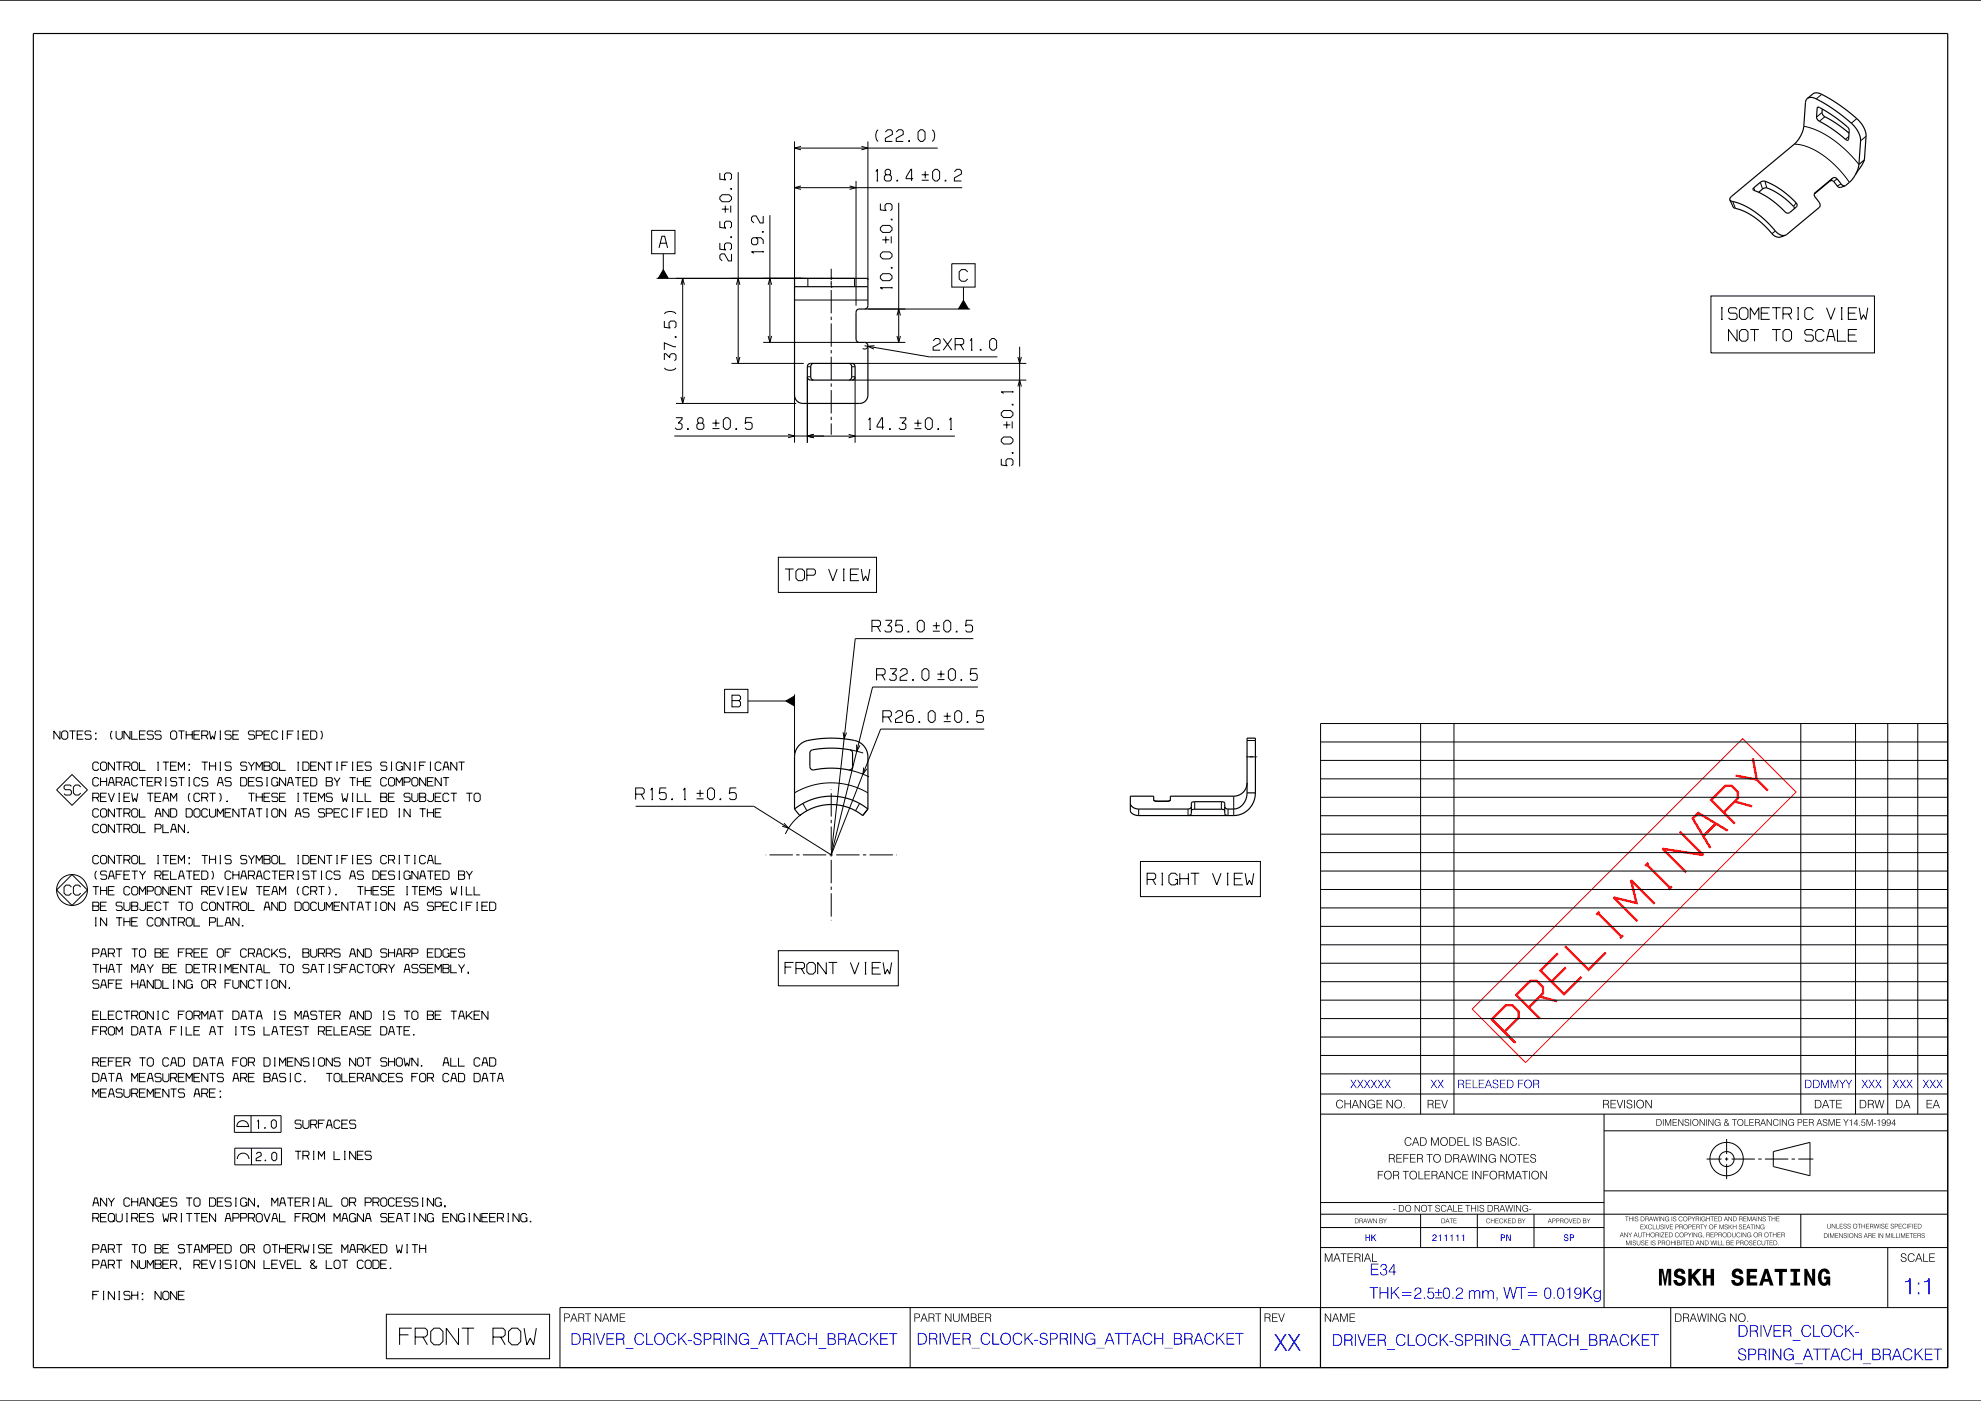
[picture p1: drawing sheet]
<svg xmlns="http://www.w3.org/2000/svg" width="594mm" height="420mm" viewBox="0 0 594 420" stroke-linecap="round" stroke-linejoin="round" font-family="sans-serif">
<g fill="none" stroke="#000" stroke-width=".3">
<path d="M540.9 37.9l4.1 1.3 4.5 2.6 4 3.3 3.9 4.2M545.2 32.1l-.3 .3M546.2 28.3l-1.6 1.3M546.3 33.7l-1.6 1.4M547.2 35l-1.7 1.4M556.8 35.6l-1.7 1.3M238.2 42.4v45.5M256.7 54.3v37.3M260.2 42.4v41.5M525.9 56.3l.2 .8M527.8 54.6l.7 2.1M529.2 54.3l.6 2"/>
<path d="M538 43.2l1.8 .2 2.3 .7 4.3 2.3 4.3 3.7 3.8 4.6M544.3 57.8l-.2 .1M549.5 53.4l-.9 .9M550.8 53.6l-1 .8M552 55.1l-1.1 .7M554.4 40.9l-1 .9M559.5 40.9l-1.6 1.3M519.6 60.4l.8 2.1M532.3 69.3l-1 .8M538.6 60.8l-.8 1.1M196.9 83.4h.5M200.4 83.4h55.8v2.5"/>
<path d="M238.2 89.9h22M242.2 83.4v2.5M249.2 86.2h.1M249.2 83.2h.1M249.2 80.6v3.3M249.2 84.2v1.7M249.2 86.9v7M249.2 94.9v1M249.2 96.9v7M259.2 92.6h28.2M290.4 92.6h.5M219.3 108.9h21.7"/>
<path d="M228.9 102.6h28.7M238.2 118.4v14.3M242.1 109.9h1M243.1 112.9h-1v19.8M249.2 104.9v1M249.2 106.9v7M249.2 114.9v1M249.2 116.9v7M255.4 112.9h1v19.8M255.4 109.9h1M255.5 108.9h52.2M255.5 113.9h52.2"/>
<path d="M259.2 102.6h12.3M260.2 103.6a1 1 0 0 1-1.5 .9M202.7 120.9h36M249.2 124.9v1M249.2 126.9v3.4M238.2 208.2v.5M238.2 211.7v14.2M17 236.8l4.6-4.6 4.6 4.6-4.6 4.6zM238.2 237.7l2.8-1.4 2.6-.9 2.7-.5 2.7-.2 2.8 .1 2.9 .6 2.9 1 2.6 1.3M249.2 236.7v.1M249.2 237.8v7M254.4 230.8l2.9 .8 3.3 1.3"/>
<path d="M254.8 224.8l4 1M369.9 238.7v5.8M373.7 226.9h.1M373.9 222h2.5M373.9 226.9h2.5M376.7 226.9h.1M229.6 256.3h.1M230.7 256.3h7M238.7 256.3h1M240.3 244.1l-2.7 2.6-2.1 3.3M240.7 240.9l1.2 2.2M240.7 256.3h7"/>
<path d="M248.7 256.3h1M249.2 245.8v1M249.2 247.8v7M249.2 255.8v1M249.2 257.8v7M250.7 256.3h7M257.7 240.9l-1.2 2.2M258.7 256.3h1M260.7 256.3h7M268.7 256.3h.2M341.4 242.5v2M356.2 242.5v2"/>
<path d="M358.2 240.3v2.3M366.2 240.3v2.3M368.2 242.5v2M21.6 262.2l4.6 4.6-4.6 4.6-4.6-4.6zM249.2 265.8v1M249.2 267.8v7M249.2 275.8v.1M511.7 347.5h4.5M517.2 347.5h1M517.7 341.5v4.5M517.7 347v1M517.7 349v4.5"/>
<path d="M519.2 347.5h7M527.2 347.5h1M529.2 347.5h7M531.7 345.2l11-2.7v10l-11-2.8zM537.2 347.5h1M539.2 347.5h4.5"/>
<circle cx="21.6" cy="266.8" r="4.6"/>
<circle cx="517.7" cy="347.5" r="5"/>
<circle cx="517.7" cy="347.5" r="2.25"/>
</g>
<g fill="none" stroke="#000" stroke-width=".35">
<path d="M0 0h594M10 10h574v400h-574zM541.9 29.5l1.7-1.3a3.4 3.4 0 0 1 3.6 .6l6.2 4 3.4 2.8 1.4 1.5a6.3 6.3 0 0 1 1.3 3.8l-.5 7M541.9 29.5a3.4 3.4 0 0 1 3.7 .7l6.2 4 3.3 2.7 1.4 1.6a6.3 6.3 0 0 1 1.4 3.7l-.5 7.1M541.9 29.5l-.5 1.1-.5 7.3a8.9 8.9 0 0 1-2.9 5.3l-18.8 15.6-.5 .6v.5M545 32.2h.5l2.1 1.2 4.5 3.1a6.1 6.1 0 0 1 2.4 2.6l-.2 2.7a.49 .49 0 0 1-.5 .3 .49 .49 0 0 1-.4-.3l-3.2-2.6-3-1.9a4.1 4.1 0 0 1-2.5-2.2zM546.4 32.7l-.1 1a4.3 4.3 0 0 0 2.7 2.3l5.4 3.9M518.7 59.9l.5 1a2.87 2.87 0 0 0 2.7 2l2.4 1.1 2.3 1.5 2.2 1.8 2 2.2a3 3 0 0 0 3.2 1.5l1.4-.5M518.7 59.9l.5 .4 3.6 1.2 3 1.7 2.9 2.3 3.1 3.2a3.6 3.6 0 0 0 3.6 1.8M525.9 56.3l1.9-1.7a3.2 3.2 0 0 1 3.2 .5l3.4 2.1 3.5 2.9a1.36 1.36 0 0 1 .7 2l-2 1.6a2.02 2.02 0 0 1-2.2-1l-4-3.3-3.8-2.1a.84 .84 0 0 1-.9-.9zM527.3 57.6l1.2-.9a2.86 2.86 0 0 1 3.1 .4l2 1.2 2.2 1.7 2 1.9 .2 .7M544.2 57.8a1.97 1.97 0 0 0 .8 2.2 1.67 1.67 0 0 1 .5 2.2l-10.1 8.3"/>
<path d="M544.3 57.8h-.1M553.3 55.7l-1.3 .5a2.27 2.27 0 0 1-1.9-1.4l-.5-.6h-.7l-4.9 4M553.3 55.7a2.98 2.98 0 0 1-2.2-1.7l-.6-.6-.7-.1-5.5 4.5M556.4 52.2l-1.1 1.7-2 1.8M557.4 49.3l-1 2.9M559 47.9l-.6 1.5-2 2.8M559 47.9l-1.6 1.4M238.2 83.4h22v8.6l-.7 .6-2.3 .1-.4 .4-.1 .5v8.4l.6 .6 2.3 .1 .6 .7v15a2.5 2.5 0 0 1-2.5 2.5h-17a2.5 2.5 0 0 1-2.5-2.5zM238.2 85.9h22M242.3 109.2l.7-.3 12.8 .1 .3 .2 .3 .7v3.4l-.3 .4-.6 .2h-12.9l-.4-.4-.1-.6v-3zM243.9 108.9l-.7 .5-.1 .5v3.4l.3 .5 .5 .1M254.6 108.9l.6 .3 .2 .7-.1 3.4-.2 .5-.5 .1"/>
<path d="M243.2 225l1.7-.4 3.4-.3 5.8 .4a1.38 1.38 0 0 1 1.5 1.1v4a1.21 1.21 0 0 1-1.9 .9l-4.7-.4-4.5 .4a1.12 1.12 0 0 1-1.7-.9v-4zM350.9 239.8l-1 .4M373.9 237.7a4.6 4.6 0 0 1-6.5 4.5l-.2-.4M373.9 234.7a4 4 0 0 1-4 4h-19v1.1M373.9 237.7v-16.4h2.5v16.4M373.9 237.7h2.5M376.4 237.7a6.6 6.6 0 0 1-6.5 6.8h-28.5l-1.5-.4-.9-.8-.1-4.6h7v1.1l.3 .3 3.7 .1M238.2 242.5l1.6 2 2-1.3 1.8-.9 2.1-.7 2.2-.4 3 .1 2.7 .5 2.6 1.1 2.5 1.6 1.5-2M238.2 242.5v-15.6a5.3 5.3 0 0 1 5.6-5.2l5.5-.4 5.2 .4a5.4 5.4 0 0 1 5.7 5.2v15.6M238.2 242.5l2.5-1.6 2.8-1.2 2.9-.8 2.7-.2 3.3 .3 2.8 .7 2.8 1.3 2.2 1.5M338.9 240.9l.3 .6 .6 .6 1.6 .4h14.8l.7-.1 .3-.6M356.2 244.5a.89 .89 0 0 0 1-.6v-3.1l.4-.4 8.6-.1 1 .3 .1 3.4 .9 .5"/>
<path d="M357.2 243l1-.4h8l1 .4M0 420h594"/>
</g>
<g fill="none" stroke="#f00" stroke-width=".7" stroke-linecap="butt">
<path d="M520.4 232.5l6.4 1.2M525.6 227.3l1.2 6.4 3.3 3.3M493.8 259.2l7 7M494.2 258.7l-.9 .9M503.7 249.3l7 7-12.2-1.9 7.1 7.1M514.5 246.9l-3.8 3.8M516.9 243.6l4.2-4.2v-1.9l-1.9-1.9h-1.9l-4.2 4.2 7.1 7.1M518 249l-8.8-5.3-1.6 1.7 5.3 8.8M520.2 240.3l5.2 1.4M479.2 273.8l7 7M479.6 273.3l-.9 .9M496.1 270.9l-7-7 1.6 6.8-6.8-1.6 7 7"/>
<path d="M501.3 265.8l-.9 .9M461.7 298.8l5.2 1.4M467.1 285.8l-5.1 5.2 7 7.1 5.2-5.2M469.3 283.7l7 7 5.2-5.1M469.5 290l-4.2 4.3M486.7 280.4l-.9 .9M451.1 309.4l4.3-4.3v-1.9l-1.9-1.9h-1.9l-4.3 4.3 7.1 7.1M458.4 302.1l4.3-4.3v-1.9l-1.9-1.9h-1.9l-4.3 4.3 7.1 7.1"/>
</g>
<path d="M441.4 302.5l81.1-81.1 16.1 16.1-81.1 81.1z" fill="none" stroke="#f00" stroke-width=".3"/>
<g fill="#00f">
<path d="M404.9 323.7l.8 1.2-.8 1.3h.3l.7-1.1 .7 1.1h.3l-.9-1.3 .8-1.2h-.3l-.6 1-.7-1zM407 323.7l.8 1.2-.9 1.3h.3l.7-1.1 .7 1.1h.3l-.9-1.3 .8-1.2h-.2l-.7 1-.7-1zM409 323.7l.8 1.2-.8 1.3h.2l.7-1.1 .8 1.1h.2l-.8-1.3 .8-1.2h-.3l-.7 1-.6-1zM411 323.7l.8 1.2-.8 1.3h.3l.7-1.1 .7 1.1h.3l-.9-1.3 .8-1.2h-.3l-.6 1-.7-1zM413.1 323.7l.8 1.2-.9 1.3h.3l.7-1.1 .7 1.1h.3l-.9-1.3 .9-1.2h-.3l-.7 1-.7-1zM415.1 323.7l.8 1.2-.8 1.3h.3l.7-1.1 .7 1.1h.3l-.9-1.3 .8-1.2h-.3l-.6 1-.7-1z" fill-rule="evenodd"/>
<path d="M429 323.7l.8 1.2-.8 1.3h.2l.7-1.1 .8 1.1h.2l-.8-1.3 .8-1.2h-.3l-.7 1-.6-1zM431 323.7l.8 1.2-.8 1.3h.3l.7-1.1 .7 1.1h.3l-.9-1.3 .8-1.2h-.3l-.6 1-.7-1z" fill-rule="evenodd"/>
<path d="M437.2 323.7v2.5h.3v-1.1l1.1 .1 .2 1h.3l-.2-1-.3-.2a.7 .7 0 0 0 .4-.9 .7 .7 0 0 0-.9-.4zM437.5 323.9h.6a.51 .51 0 0 1 .7 .5 .51 .51 0 0 1-.7 .5h-.6zM439.5 323.7v2.5h1.7v-.2h-1.5v-1h1.3v-.2h-1.3v-.9h1.4v-.2zM441.6 323.7v2.5h1.5v-.2h-1.3v-2.3zM443.4 323.7v2.5h1.7v-.2h-1.5v-1h1.3v-.2h-1.3v-.9h1.4v-.2zM446.2 323.7l-1 2.5h.3l.2-.8h1.2l.2 .8h.3l-1-2.5zM446.3 323.9l.5 1.3h-1zM447.8 323.8l-.2 .8 .7 .4a.62 .62 0 0 1 .7 .3 .62 .62 0 0 1-.2 .8 .62 .62 0 0 1-.8-.2l-.2-.5h-.3a.84 .84 0 0 0 1.1 .9 .84 .84 0 0 0 .5-1.2l-.8-.4a.46 .46 0 0 1-.5-.5 .46 .46 0 0 1 .6-.4l.9 .6a.87 .87 0 0 0-.6-.7 .87 .87 0 0 0-.9 .1zM449.8 323.7v2.5h1.6v-.2h-1.4v-1h1.3v-.2h-1.3v-.9h1.4v-.2zM451.9 323.7v2.5h.7a1.25 1.25 0 0 0 1.2-1.3 1.25 1.25 0 0 0-1.3-1.2zM452.1 323.9a1.11 1.11 0 0 1 1.5 1.1 1.11 1.11 0 0 1-1.5 1zM455.2 323.7v2.5h.2v-1.2h1.2v-.2h-1.2v-.9h1.3v-.2zM457.3 324a1.28 1.28 0 0 0-.1 1.8 1.28 1.28 0 0 0 1.8 .1 1.28 1.28 0 0 0 .1-1.8 1.28 1.28 0 0 0-1.8-.1zM457.5 324.1a1 1 0 0 1 1.6 .9 1 1 0 0 1-1.6 .8 1.47 1.47 0 0 1 0-1.7zM459.8 323.7v2.5h.2v-1.1l1.1 .1 .2 1h.3l-.2-1-.2-.2a.7 .7 0 0 0 .3-.9 .7 .7 0 0 0-.9-.4zM460 323.9h.6a.51 .51 0 0 1 .7 .5 .51 .51 0 0 1-.6 .5h-.7z" fill-rule="evenodd"/>
<path d="M541.2 323.7v2.5h.7a1.25 1.25 0 0 0 1.3-1.3 1.25 1.25 0 0 0-1.4-1.2zM541.5 323.9a1.11 1.11 0 0 1 1.5 1.1 1.11 1.11 0 0 1-1.5 1zM543.7 323.7v2.5h.7a1.25 1.25 0 0 0 1.2-1.3 1.25 1.25 0 0 0-1.3-1.2zM543.9 323.9a1.11 1.11 0 0 1 1.5 1.1 1.11 1.11 0 0 1-1.5 1zM546.1 323.7v2.5h.2v-2.2l.8 2.2h.2l.8-2.2v2.2h.3v-2.5h-.3l-.9 2.2-.8-2.2zM548.9 323.7v2.5h.3v-2.2l.8 2.2h.2l.8-2.2v2.2h.2v-2.5h-.3l-.8 2.2-.8-2.2zM551.5 323.7l.8 1.4v1.1h.3v-1.1l.9-1.4h-.3l-.7 1.2-.8-1.2zM553.4 323.7l.9 1.4v1.1h.2v-1.1l.9-1.4h-.3l-.7 1.2-.7-1.2z" fill-rule="evenodd"/>
<path d="M558.2 323.7l.8 1.2-.8 1.3h.3l.7-1.1 .7 1.1h.3l-.9-1.3 .8-1.2h-.3l-.6 1-.7-1zM560.3 323.7l.8 1.2-.9 1.3h.3l.7-1.1 .7 1.1h.3l-.9-1.3 .8-1.2h-.2l-.7 1-.7-1zM562.3 323.7l.8 1.2-.8 1.3h.2l.7-1.1 .8 1.1h.2l-.8-1.3 .8-1.2h-.3l-.7 1-.6-1z" fill-rule="evenodd"/>
<path d="M567.5 323.7l.9 1.2-.9 1.3h.3l.7-1.1 .7 1.1h.3l-.9-1.3 .8-1.2h-.2l-.7 1-.7-1zM569.6 323.7l.8 1.2-.8 1.3h.2l.7-1.1 .7 1.1h.3l-.8-1.3 .8-1.2h-.3l-.7 1-.6-1zM571.6 323.7l.8 1.2-.8 1.3h.3l.7-1.1 .7 1.1h.3l-.9-1.3 .8-1.2h-.3l-.6 1-.7-1z" fill-rule="evenodd"/>
<path d="M576.5 323.7l.9 1.2-.9 1.3h.3l.7-1.1 .7 1.1h.3l-.9-1.3 .8-1.2h-.3l-.6 1-.7-1zM578.6 323.7l.8 1.2-.8 1.3h.2l.7-1.1 .7 1.1h.3l-.8-1.3 .8-1.2h-.3l-.7 1-.6-1zM580.6 323.7l.8 1.2-.8 1.3h.3l.7-1.1 .7 1.1h.3l-.9-1.3 .8-1.2h-.3l-.6 1-.7-1z" fill-rule="evenodd"/>
</g>
<g fill="#000">
<path d="M400.9 330a1.29 1.29 0 0 0-.1 1.7 1.29 1.29 0 0 0 1.6 .4l.3-.7h-.2l-.2 .5a.99 .99 0 0 1-1.3-.1 .99 .99 0 0 1-.1-1.3 .79 .79 0 0 1 .8-.6 .79 .79 0 0 1 .8 .6h.2a1 1 0 0 0-.8-.8 1 1 0 0 0-1 .3zM403.1 329.7v2.5h.3v-1.2h1.4v1.2h.2v-2.5h-.2v1.1h-1.4v-1.1zM406.2 329.7l-.9 2.5h.2l.3-.7h1.2l.2 .7h.3l-1-2.5zM406.4 330l.5 1.3h-1zM407.7 329.7v2.5h.3v-2.1l1.4 2.1h.2v-2.5h-.2v2.2l-1.4-2.2zM410.4 330a1.3 1.3 0 0 0-.2 1.6 1.3 1.3 0 0 0 1.5 .6l.4-.4v.4h.2v-1.2h-1.1v.2h.9a.89 .89 0 0 1-1 .9 .89 .89 0 0 1-.8-1.1 .89 .89 0 0 1 .6-1.1 .89 .89 0 0 1 1.1 .6h.3a1.08 1.08 0 0 0-1.9-.5zM412.8 329.7v2.5h1.7v-.2h-1.5v-.9h1.3v-.3h-1.3v-.9h1.4v-.2zM415.8 329.7v2.5h.2v-2.1l1.4 2.1h.3v-2.5h-.3v2.2l-1.4-2.2zM418.4 330a1.28 1.28 0 0 0-.1 1.8 1.28 1.28 0 0 0 1.8 .2 1.28 1.28 0 0 0 .1-1.8 1.28 1.28 0 0 0-1.8-.2zM418.6 330.2a1 1 0 0 1 1.6 .8 1 1 0 0 1-1.6 .8 1.46 1.46 0 0 1 0-1.6zM420.9 331.9v.3h.2v-.3z" fill-rule="evenodd"/>
<path d="M428.1 329.7v2.5h.2v-1.1l1.1 .1 .2 1h.3l-.2-1-.2-.2a.7 .7 0 0 0 .3-.9 .7 .7 0 0 0-.9-.4zM428.3 329.9h.7a.51 .51 0 0 1 .6 .5 .51 .51 0 0 1-.6 .5h-.7zM430.3 329.7v2.5h1.7v-.2h-1.4v-.9h1.2v-.3h-1.2v-.9h1.4v-.2zM432.2 329.7l.8 2.5h.3l.8-2.5h-.2l-.7 2.2-.8-2.2z" fill-rule="evenodd"/>
<path d="M480.7 329.7v2.5h.2v-1.1l1.1 .1 .2 1h.3l-.2-1-.3-.2a.7 .7 0 0 0 .4-.9 .7 .7 0 0 0-.9-.4zM480.9 329.9h.6a.51 .51 0 0 1 .7 .5 .51 .51 0 0 1-.6 .5h-.7zM482.9 329.7v2.5h1.7v-.2h-1.5v-.9h1.3v-.3h-1.3v-.9h1.5v-.2zM484.7 329.7l.9 2.5h.3l.8-2.5h-.2l-.8 2.2-.7-2.2zM487 329.7v2.5h.2v-2.5zM488 329.9l-.2 .7 .6 .4a.62 .62 0 0 1 .8 .4 .62 .62 0 0 1-.3 .8 .62 .62 0 0 1-.8-.3l-.2-.4h-.2a.84 .84 0 0 0 1 .8 .84 .84 0 0 0 .6-1.2l-.9-.3a.46 .46 0 0 1-.4-.6 .46 .46 0 0 1 .6-.3l.8 .5a.87 .87 0 0 0-.5-.7 .87 .87 0 0 0-.9 .2zM489.9 329.7v2.5h.3v-2.5zM491 330a1.28 1.28 0 0 0-.2 1.8 1.28 1.28 0 0 0 1.8 .2 1.28 1.28 0 0 0 .2-1.8 1.28 1.28 0 0 0-1.8-.2zM491.1 330.2a1 1 0 0 1 1.6 .8 1 1 0 0 1-1.6 .8 1.46 1.46 0 0 1 0-1.6zM493.4 329.7v2.5h.2v-2.1l1.4 2.1h.3v-2.5h-.3v2.2l-1.4-2.2z" fill-rule="evenodd"/>
<path d="M496.7 335.5v2a1.1 1.1 0 0 0 1.5-1 1.1 1.1 0 0 0-1.5-1zM496.9 335.7a.89 .89 0 0 1 1.2 .8 .89 .89 0 0 1-1.2 .8zM498.6 335.5v2h.2v-2zM499.3 335.5v2h.2v-1.7l.6 1.7h.2l.6-1.7v1.7h.2v-2h-.3l-.6 1.8-.7-1.8zM501.5 335.5v2h1.4v-.2h-1.2v-.7h1.1v-.2h-1.1v-.7h1.2v-.2zM503.2 335.5v2h.2v-1.7l1.1 1.7h.2v-2h-.1v1.7l-1.2-1.7zM505.3 335.6a.68 .68 0 0 0 0 .8 .68 .68 0 0 0 .8 .2 .43 .43 0 0 1 .1 .7 .43 .43 0 0 1-.6 .1l-.5-.5a.66 .66 0 0 0 .9 .7 .66 .66 0 0 0 .2-1.1l-.5-.2a.37 .37 0 0 1-.4-.4 .37 .37 0 0 1 .5-.3l.7 .5-.4-.6zM506.9 335.5v2h.2v-2zM507.7 335.7a1.04 1.04 0 0 0 0 1.6 1.04 1.04 0 0 0 1.6-.3 1.04 1.04 0 0 0-.6-1.5h-.5zM507.8 335.9a.8 .8 0 0 1 1.3 .6 .8 .8 0 0 1-1.3 .7l-.2-.7zM509.6 335.5v2h.2v-1.7l1.1 1.7h.2v-2h-.1v1.7l-1.2-1.7zM511.6 335.5v2h.2v-2zM512.3 335.5v2h.1v-1.7l1.2 1.7h.2v-2h-.2v1.7l-1.1-1.7zM514.4 335.7a.98 .98 0 0 0-.1 1.5 .98 .98 0 0 0 1.4-.1l.2 .4v-1h-.8v.1h.6a.71 .71 0 0 1-.8 .8 .71 .71 0 0 1-.6-.9 .71 .71 0 0 1 .5-.9 .71 .71 0 0 1 .9 .5h.2l-.1-.3-.4-.3zM517.3 335.6l-.1 .3 .2 .4a.65 .65 0 0 0-.3 1.1 .65 .65 0 0 0 1.1-.1l.4 .2-.3-.4 .1-.5-.3 .4-.4-.6a.45 .45 0 0 0 .3-.6 .45 .45 0 0 0-.7-.2zM517.3 336a.3 .3 0 0 1 .6 0 .3 .3 0 0 1-.6 0zM517.2 336.7l.3-.2 .6 .6-.7 .3-.3-.3zM519.3 335.5v.2h.6v1.8h.2v-1.8h.7v-.2zM521.2 335.7a1.04 1.04 0 0 0 0 1.6 1.04 1.04 0 0 0 1.6-.3 1.04 1.04 0 0 0-.6-1.5h-.6zM521.3 335.9a.8 .8 0 0 1 1.3 .6 .8 .8 0 0 1-1.3 .7l-.2-.7zM523.1 335.5v2h1.2v-.2h-1v-1.8zM524.6 335.5v2h1.3v-.2h-1.2v-.7h1.1v-.2h-1.1v-.7h1.2v-.2zM526.2 335.5v2h.2v-.9l.9 .1 .2 .8h.2l-.4-1a.56 .56 0 0 0 .3-.7 .56 .56 0 0 0-.7-.3zM526.4 335.7h.5a.41 .41 0 0 1 .6 .3 .41 .41 0 0 1-.5 .4h-.6zM528.6 335.5l-.8 2h.2l.2-.6h.9l.2 .6h.2l-.7-2zM528.7 335.7l.4 1h-.8zM529.7 335.5v2h.2v-1.7l1.2 1.7h.2v-2h-.2v1.7l-1.1-1.7zM531.9 335.7a.98 .98 0 0 0-.1 1.4 .98 .98 0 0 0 1.4 0l.1-.3h-.2l-.2 .5a.82 .82 0 0 1-1.1-.4 .82 .82 0 0 1 .4-1.1 .82 .82 0 0 1 1.1 .3l-.5-.6zM533.7 335.5v2h.1v-2zM534.3 335.5v2h.2v-1.7l1.1 1.7h.2v-2h-.2v1.7l-1.1-1.7zM536.4 335.7a.98 .98 0 0 0-.1 1.5 .98 .98 0 0 0 1.5-.1l.1 .4v-1h-.8v.1h.7a.71 .71 0 0 1-.8 .8 .71 .71 0 0 1-.6-.9 .71 .71 0 0 1 .4-.9 .71 .71 0 0 1 .9 .5h.2l-.1-.3-.4-.3zM539 335.5v2h.2v-.9h.4a.58 .58 0 0 0 .8-.5 .58 .58 0 0 0-.7-.6zM539.2 335.7l.9 .1 .1 .5-1 .2zM540.7 335.5v2h1.4v-.2h-1.2v-.7h1v-.2h-1v-.7h1.1v-.2zM542.4 335.5v2h.2v-.9l.9 .1 .1 .8h.2l-.3-1a.56 .56 0 0 0 .3-.7 .56 .56 0 0 0-.7-.3zM542.6 335.7h.9l.1 .5-1 .2zM545.4 335.5l-.7 2h.2l.2-.6h.9l.2 .6h.2l-.8-2zM545.5 335.7l.4 1h-.8zM546.7 335.6a.68 .68 0 0 0 0 .8 .68 .68 0 0 0 .8 .2 .44 .44 0 0 1 .2 .7 .44 .44 0 0 1-.7 .1l-.5-.5a.66 .66 0 0 0 .9 .7 .66 .66 0 0 0 .2-1.1l-.5-.2a.37 .37 0 0 1-.3-.4 .37 .37 0 0 1 .4-.3l.7 .5-.4-.6zM548.3 335.5v2h.2v-1.7l.6 1.7h.2l.6-1.7v1.7h.2v-2h-.2l-.7 1.8-.6-1.8zM550.6 335.5v2h1.3v-.2h-1.2v-.7h1.1v-.2h-1.1v-.7h1.2v-.2zM552.7 335.5l.7 1.1v.9h.2v-.9l.7-1.1h-.2l-.6 .9-.6-.9zM554.5 335.9l.5 .1v1.5h.2v-1.9zM556.7 335.6l-.8 1.4h.8v.5h.2v-.5l.2-.1h-.2v-1.3zM556.7 335.8v1.1h-.7zM557.5 337.3l.2 .2zM558.3 335.6l-.2 1a.52 .52 0 0 1 .7-.2 .52 .52 0 0 1 .3 .7 .52 .52 0 0 1-.7 .2l-.3-.3a.64 .64 0 0 0 .8 .5 .64 .64 0 0 0 .4-.9 .64 .64 0 0 0-1-.2l.1-.6 .8-.2zM559.7 335.5v2h.2v-1.7l.6 1.7h.2l.6-1.7v1.7h.2v-2h-.3l-.6 1.8-.7-1.8zM561.8 336.7v.2h.7v-.2zM562.9 335.9l.5 .1v1.5h.2v-1.9zM564.4 335.7a.62 .62 0 0 0-.1 1 .62 .62 0 0 0 1-.1l-.3 .8h-.4l-.2-.3-.1 .2a.73 .73 0 0 0 .9 .1 .73 .73 0 0 0 .3-.9 .69 .69 0 0 0-.3-.8 .69 .69 0 0 0-.8 0zM564.4 336.2a.46 .46 0 0 1 .9 0 .46 .46 0 0 1-.9 0zM565.8 335.7a.62 .62 0 0 0 0 1 .62 .62 0 0 0 1-.1l-.3 .8h-.4l-.2-.3h-.2l.1 .2a.73 .73 0 0 0 .9 .1 .73 .73 0 0 0 .3-.9 .69 .69 0 0 0-.3-.8 .69 .69 0 0 0-.9 0zM565.9 336.2a.46 .46 0 0 1 .9 0 .46 .46 0 0 1-.9 0zM568 335.6l-.8 1.4h.8v.5h.2v-.5l.3-.1h-.3v-1.3zM568 335.8v1.1h-.7z" fill-rule="evenodd"/>
<path d="M544.2 329.7v2.5h.7a1.25 1.25 0 0 0 1.3-1.3 1.25 1.25 0 0 0-1.4-1.2zM544.4 329.9a1.11 1.11 0 0 1 1.5 1.1 1.11 1.11 0 0 1-1.5 1zM547.3 329.7l-1 2.5h.3l.2-.7h1.2l.3 .7h.2l-1-2.5zM547.4 330l.5 1.3h-1zM548.5 329.7v.2h.8v2.3h.2v-2.3h.8v-.2zM550.6 329.7v2.5h1.7v-.2h-1.5v-.9h1.3v-.3h-1.3v-.9h1.4v-.2z" fill-rule="evenodd"/>
<path d="M557.7 329.7v2.5h.6a1.25 1.25 0 0 0 1.3-1.3 1.25 1.25 0 0 0-1.4-1.2zM557.9 329.9a1.11 1.11 0 0 1 1.5 1.1 1.11 1.11 0 0 1-1.5 1zM560.1 329.7v2.5h.2v-1.1l1.1 .1 .2 1h.3l-.2-1-.2-.2a.7 .7 0 0 0 .3-.9 .7 .7 0 0 0-.9-.4zM560.3 329.9h.7a.51 .51 0 0 1 .6 .5 .51 .51 0 0 1-.6 .5h-.7zM562.1 329.7l.6 2.5h.3l.5-2.2 .6 2.2h.3l.6-2.5h-.2l-.6 2.2-.5-2.2h-.3l-.5 2.2-.6-2.2z" fill-rule="evenodd"/>
<path d="M568.5 329.7v2.5h.7a1.25 1.25 0 0 0 1.3-1.3 1.25 1.25 0 0 0-1.4-1.2zM568.8 329.9a1.11 1.11 0 0 1 1.5 1.1 1.11 1.11 0 0 1-1.5 1zM571.6 329.7l-.9 2.5h.2l.3-.7h1.1l.3 .7h.2l-.9-2.5zM571.7 330l.5 1.3h-.9z" fill-rule="evenodd"/>
<path d="M577.7 329.7v2.5h1.7v-.2h-1.5v-.9h1.3v-.3h-1.3v-.9h1.4v-.2zM580.5 329.7l-1 2.5h.2l.3-.7h1.2l.2 .7h.3l-1-2.5zM580.6 330l.5 1.3h-1z" fill-rule="evenodd"/>
<path d="M413.1 351v2.5h.3v-1.2h1.2v-.2h-1.2v-.9h1.3v-.2zM415.3 351.3a1.28 1.28 0 0 0-.1 1.8 1.28 1.28 0 0 0 1.8 .2 1.28 1.28 0 0 0 .1-1.8 1.28 1.28 0 0 0-1.8-.2zM415.5 351.5a1 1 0 0 1 1.6 .8 1 1 0 0 1-1.6 .8 1.46 1.46 0 0 1 0-1.6zM417.7 351v2.5h.3v-1.1l1.1 .1 .2 1h.3l-.2-1-.3-.2a.7 .7 0 0 0 .4-.9 .7 .7 0 0 0-.9-.4zM418 351.2h.6a.51 .51 0 0 1 .7 .5 .51 .51 0 0 1-.7 .5h-.6zM420.6 351v.2h.8v2.3h.2v-2.3h.8v-.2zM422.9 351.3a1.28 1.28 0 0 0-.1 1.8 1.28 1.28 0 0 0 1.8 .2 1.28 1.28 0 0 0 .1-1.8 1.28 1.28 0 0 0-1.8-.2zM423.1 351.5a1 1 0 0 1 1.6 .8 1 1 0 0 1-1.6 .8 1.46 1.46 0 0 1 0-1.6zM425.4 351v2.5h1.5v-.2h-1.3v-2.3zM427.2 351v2.5h1.6v-.2h-1.4v-.9h1.3v-.3h-1.3v-.9h1.4v-.2zM429.3 351v2.5h.2v-1.1l1.1 .1 .2 1h.3l-.2-1-.3-.2a.7 .7 0 0 0 .4-.9 .7 .7 0 0 0-.9-.4zM429.5 351.2h.6a.51 .51 0 0 1 .7 .5 .51 .51 0 0 1-.6 .5h-.7zM432.2 351l-1 2.5h.3l.2-.7h1.2l.3 .7h.2l-1-2.5zM432.3 351.3l.5 1.3h-1zM433.7 351v2.5h.2v-2.1l1.4 2.1h.2v-2.5h-.2v2.2l-1.4-2.2zM436.3 351.3a1.29 1.29 0 0 0-.1 1.7 1.29 1.29 0 0 0 1.6 .4l.3-.7h-.2l-.3 .5a.99 .99 0 0 1-1.2-.1 .99 .99 0 0 1-.1-1.3 .79 .79 0 0 1 .7-.6 .79 .79 0 0 1 .8 .6h.3a1 1 0 0 0-.8-.8 1 1 0 0 0-1 .3zM438.5 351v2.5h1.7v-.2h-1.4v-.9h1.2v-.3h-1.2v-.9h1.4v-.2zM441.5 351v2.5h.2v-2.5zM442.3 351v2.5h.2v-2.1l1.5 2.1h.2v-2.5h-.2v2.2l-1.4-2.2zM444.8 351v2.5h.2v-1.2h1.2v-.2h-1.2v-.9h1.3v-.2zM446.9 351.3a1.28 1.28 0 0 0-.1 1.8 1.28 1.28 0 0 0 1.8 .2 1.28 1.28 0 0 0 .1-1.8 1.28 1.28 0 0 0-1.8-.2zM447.1 351.5a1 1 0 0 1 1.6 .8 1 1 0 0 1-1.6 .8 1.46 1.46 0 0 1 0-1.6zM449.4 351v2.5h.2v-1.1l1.1 .1 .2 1h.3l-.2-1-.2-.2a.7 .7 0 0 0 .3-.9 .7 .7 0 0 0-.9-.4zM449.6 351.2h.7a.51 .51 0 0 1 .6 .5 .51 .51 0 0 1-.6 .5h-.7zM451.6 351v2.5h.2v-2.1l.9 2.1h.2l.8-2.1v2.1h.2v-2.5h-.3l-.8 2.2-.9-2.2zM455.1 351l-.9 2.5h.2l.3-.7h1.1l.3 .7h.2l-.9-2.5zM455.2 351.3l.5 1.3h-.9zM456.4 351v.2h.7v2.3h.3v-2.3h.7v-.2zM458.5 351v2.5h.2v-2.5zM459.5 351.3a1.28 1.28 0 0 0-.2 1.8 1.28 1.28 0 0 0 1.8 .2 1.28 1.28 0 0 0 .2-1.8 1.28 1.28 0 0 0-1.8-.2zM459.7 351.5a1 1 0 0 1 1.5 .8 1 1 0 0 1-1.5 .8 1.46 1.46 0 0 1 0-1.6zM461.9 351v2.5h.2v-2.1l1.4 2.1h.3v-2.5h-.2v2.2l-1.4-2.2z" fill-rule="evenodd"/>
<path d="M416.5 346v2.5h.2v-1.1l1.1 .1 .2 1h.3l-.2-1-.3-.2a.7 .7 0 0 0 .4-.9 .7 .7 0 0 0-.9-.4zM416.7 346.2h.6a.51 .51 0 0 1 .7 .5 .51 .51 0 0 1-.7 .5h-.6zM418.7 346v2.5h1.7v-.2h-1.5v-1h1.3v-.2h-1.3v-.9h1.4v-.2zM420.8 346v2.5h.2v-1.2h1.3v-.2h-1.3v-.9h1.4v-.2zM422.8 346v2.5h1.7v-.2h-1.5v-1h1.3v-.2h-1.3v-.9h1.4v-.2zM424.9 346v2.5h.2v-1.1l1.1 .1 .2 1h.3l-.2-1-.2-.2a.69 .69 0 0 0 .3-.9 .69 .69 0 0 0-.9-.4zM425.1 346.2h.7a.51 .51 0 0 1 .6 .5 .51 .51 0 0 1-.6 .5h-.7zM427.8 346v.2h.7v2.3h.3v-2.3h.7v-.2zM430.1 346.3a1.28 1.28 0 0 0-.2 1.8 1.28 1.28 0 0 0 1.8 .1 1.28 1.28 0 0 0 .2-1.8 1.28 1.28 0 0 0-1.8-.1zM430.2 346.4a1 1 0 0 1 1.6 .9 1 1 0 0 1-1.6 .8 1.46 1.46 0 0 1 0-1.7zM433.4 346v2.5h.6a1.25 1.25 0 0 0 1.3-1.3 1.25 1.25 0 0 0-1.4-1.2zM433.6 346.2a1.11 1.11 0 0 1 1.5 1.1 1.11 1.11 0 0 1-1.5 1zM435.8 346v2.5h.2v-1.1l1.1 .1 .2 1h.3l-.2-1-.2-.2a.7 .7 0 0 0 .3-.9 .7 .7 0 0 0-.9-.4zM436 346.2h.7a.51 .51 0 0 1 .6 .5 .51 .51 0 0 1-.6 .5h-.7zM438.7 346l-1 2.5h.3l.3-.8h1.1l.3 .8h.2l-.9-2.5zM438.8 346.2l.5 1.3h-1zM439.9 346l.7 2.5h.2l.6-2.2 .5 2.2h.3l.7-2.5h-.3l-.5 2.2-.6-2.2h-.3l-.5 2.2-.6-2.2zM443.2 346v2.5h.2v-2.5zM444 346v2.5h.2v-2.1l1.4 2.1h.3v-2.5h-.3v2.1l-1.4-2.1zM446.6 346.3a1.26 1.26 0 0 0-.2 1.7 1.26 1.26 0 0 0 1.8 .3l.1-.2v.4h.2v-1.3h-1v.2h.8a.89 .89 0 0 1-1 1 .89 .89 0 0 1-.7-1.2 .89 .89 0 0 1 .6-1 .89 .89 0 0 1 1.1 .5h.2a1.08 1.08 0 0 0-1.9-.4zM449.9 346v2.5h.2v-2.1l1.4 2.1h.3v-2.5h-.2v2.1l-1.4-2.1zM452.6 346.3a1.28 1.28 0 0 0-.2 1.8 1.28 1.28 0 0 0 1.8 .1 1.28 1.28 0 0 0 .2-1.8 1.28 1.28 0 0 0-1.8-.1zM452.7 346.4a1 1 0 0 1 1.6 .9 1 1 0 0 1-1.6 .8 1.46 1.46 0 0 1 0-1.7zM454.7 346v.2h.8v2.3h.2v-2.3h.8v-.2zM456.8 346v2.5h1.7v-.2h-1.4v-1h1.3v-.2h-1.3v-.9h1.4v-.2zM459.1 346.1l-.2 .8 .7 .4a.62 .62 0 0 1 .7 .3 .62 .62 0 0 1-.3 .8 .62 .62 0 0 1-.8-.2l-.1-.5h-.3a.84 .84 0 0 0 1 .9 .84 .84 0 0 0 .6-1.2l-.9-.4a.46 .46 0 0 1-.4-.5 .46 .46 0 0 1 .6-.4l.8 .6a.87 .87 0 0 0-.5-.7 .87 .87 0 0 0-.9 .1z" fill-rule="evenodd"/>
<path d="M421.5 341.3a1.29 1.29 0 0 0-.2 1.6 1.29 1.29 0 0 0 1.6 .4l.3-.6h-.2l-.2 .5a.99 .99 0 0 1-1.3-.2 .99 .99 0 0 1 0-1.3 .79 .79 0 0 1 .7-.6 .79 .79 0 0 1 .8 .6h.2a1 1 0 0 0-.7-.8 1 1 0 0 0-1 .4zM424.3 341l-.9 2.5h.2l.3-.8h1.1l.3 .8h.3l-1-2.5zM424.5 341.2l.5 1.3h-1zM425.8 341v2.5h.7a1.25 1.25 0 0 0 1.3-1.3 1.25 1.25 0 0 0-1.4-1.2zM426.1 341.2a1.11 1.11 0 0 1 1.4 1 1.11 1.11 0 0 1-1.4 1.1zM429.1 341v2.5h.2v-2.2l.9 2.2h.2l.8-2.2v2.2h.2v-2.5h-.3l-.8 2.2-.9-2.2zM432.2 341.3a1.28 1.28 0 0 0-.2 1.8 1.28 1.28 0 0 0 1.8 .1 1.28 1.28 0 0 0 .2-1.8 1.28 1.28 0 0 0-1.8-.1zM432.3 341.4a1 1 0 0 1 1.6 .8 1 1 0 0 1-1.6 .8 1.46 1.46 0 0 1 0-1.6zM434.6 341v2.5h.7a1.25 1.25 0 0 0 1.2-1.3 1.25 1.25 0 0 0-1.3-1.2zM434.8 341.2a1.11 1.11 0 0 1 1.5 1 1.11 1.11 0 0 1-1.5 1.1zM437 341v2.5h1.7v-.2h-1.5v-1h1.3v-.2h-1.3v-.9h1.4v-.2zM439.1 341v2.5h1.5v-.2h-1.3v-2.3zM441.8 341v2.5h.2v-2.5zM442.8 341.1l-.2 .7 .6 .5a.62 .62 0 0 1 .8 .3 .62 .62 0 0 1-.3 .8 .62 .62 0 0 1-.8-.2l-.2-.5h-.2a.84 .84 0 0 0 1 .8 .84 .84 0 0 0 .6-1.2l-.9-.3a.46 .46 0 0 1-.4-.5 .46 .46 0 0 1 .6-.4l.8 .6a.87 .87 0 0 0-.5-.8 .87 .87 0 0 0-.9 .2zM445.6 341v2.5h1.1a.67 .67 0 0 0 .7-.6 .67 .67 0 0 0-.5-.7 .64 .64 0 0 0 .3-.9 .64 .64 0 0 0-.8-.3zM445.8 341.2l1.1 .1 .1 .6-1.2 .2zM445.8 342.3h.7a.51 .51 0 0 1 .7 .5 .51 .51 0 0 1-.7 .5h-.7zM448.5 341l-1 2.5h.3l.2-.8h1.2l.3 .8h.2l-1-2.5zM448.6 341.2l.5 1.3h-1zM450.1 341.1l-.2 .7 .7 .5a.62 .62 0 0 1 .7 .3 .62 .62 0 0 1-.2 .8 .62 .62 0 0 1-.8-.2l-.2-.5h-.3a.84 .84 0 0 0 1.1 .8 .84 .84 0 0 0 .5-1.2l-.8-.3a.46 .46 0 0 1-.5-.5 .46 .46 0 0 1 .6-.4l.9 .6a.87 .87 0 0 0-.6-.8 .87 .87 0 0 0-.9 .2zM452.1 341v2.5h.2v-2.5zM453.1 341.3a1.29 1.29 0 0 0-.2 1.6 1.29 1.29 0 0 0 1.7 .4l.3-.6h-.3l-.2 .5a.99 .99 0 0 1-1.3-.2 .99 .99 0 0 1 0-1.3 .79 .79 0 0 1 .7-.6 .79 .79 0 0 1 .8 .6h.2a1 1 0 0 0-.7-.8 1 1 0 0 0-1 .4zM455.4 343.2v.3h.2v-.3z" fill-rule="evenodd"/>
<path d="M406.3 365.3v1.4a.77 .77 0 0 0 1.1-.7 .77 .77 0 0 0-1.1-.7zM406.4 365.4a.62 .62 0 0 1 .9 .6 .62 .62 0 0 1-.9 .6zM407.6 365.3v1.4l.2-.6h.6l.3 .6-.3-.7a.39 .39 0 0 0 .2-.5 .39 .39 0 0 0-.5-.2zM407.8 365.4h.3a.28 .28 0 0 1 .4 .3 .28 .28 0 0 1-.4 .3h-.3zM409.3 365.3l-.6 1.4 .3-.4h.7l.3 .4zM409.3 365.4l.3 .8h-.5zM410 365.3l.3 1.4 .5-1.2 .4 1.2 .4-1.4-.4 1.2-.3-1.2-.5 1.2zM411.8 365.3v1.4l.1-1.2 .9 1.2v-1.4l-.1 1.2zM413.6 365.3v1.4h.7a.37 .37 0 0 0 .3-.3 .37 .37 0 0 0-.2-.4 .36 .36 0 0 0 .2-.5 .36 .36 0 0 0-.5-.2zM413.8 365.4l.6 .1v.3l-.6 .1zM413.8 366h.3a.29 .29 0 0 1 .4 .3 .29 .29 0 0 1-.4 .3h-.3zM414.7 365.3l.6 1.4v-.6l.5-.8-.5 .7z" fill-rule="evenodd"/>
<path d="M417.7 362.4v.2h.7v-.2zM419.5 361.3v2a1.1 1.1 0 0 0 1.5-1 1.1 1.1 0 0 0-1.5-1zM419.6 361.4a.89 .89 0 0 1 1.2 .9 .89 .89 0 0 1-1.2 .8zM421.6 361.5a1.04 1.04 0 0 0 0 1.6 1.04 1.04 0 0 0 1.6-.3 1.04 1.04 0 0 0-.6-1.5l-.6-.1zM421.7 361.6a.8 .8 0 0 1 1.3 .7 .8 .8 0 0 1-1.3 .6l-.2-.6zM424.2 361.3v2h.2v-1.8l1.1 1.8h.2v-2h-.2v1.7l-1.1-1.7zM426.3 361.5a1.04 1.04 0 0 0 .1 1.6 1.04 1.04 0 0 0 1.5-.3 1.04 1.04 0 0 0-.5-1.5l-.6-.1zM426.5 361.6a.8 .8 0 0 1 1.2 .7 .8 .8 0 0 1-1.2 .6l-.2-.6zM428.1 361.3v.1h.6v1.9h.2v-1.9h.6v-.1zM430.6 361.4a.68 .68 0 0 0 0 .8 .68 .68 0 0 0 .7 .2 .44 .44 0 0 1 .2 .6 .44 .44 0 0 1-.6 .1l-.6-.5a.66 .66 0 0 0 .9 .7 .66 .66 0 0 0 .2-1.1l-.5-.1a.37 .37 0 0 1-.3-.4 .37 .37 0 0 1 .4-.3l.7 .4-.4-.6zM432.3 361.5a.98 .98 0 0 0-.1 1.4 .98 .98 0 0 0 1.4 0l.1-.3h-.2l-.2 .4a.82 .82 0 0 1-1-.4 .82 .82 0 0 1 .3-1 .82 .82 0 0 1 1.1 .2l-.5-.6zM434.6 361.3l-.8 2h.2l.2-.7h.9l.3 .7h.2l-.8-2zM434.7 361.4l.4 1.1h-.8zM435.8 361.3v2h1.2v-.2h-1v-1.8zM437.2 361.3v2h1.4v-.2h-1.2v-.8h1v-.2h-1v-.7h1.1v-.1zM439.4 361.3v.1h.6v1.9h.2v-1.9h.6v-.1zM441.1 361.3v2h.2v-1h1.1v1h.2v-2h-.2v.8h-1.1v-.8zM443.1 361.3v2h.1v-2zM443.8 361.4a.68 .68 0 0 0 0 .8 .68 .68 0 0 0 .8 .2 .44 .44 0 0 1 .2 .6 .44 .44 0 0 1-.7 .1l-.5-.5a.66 .66 0 0 0 .9 .7 .66 .66 0 0 0 .2-1.1l-.5-.1a.37 .37 0 0 1-.4-.4 .37 .37 0 0 1 .5-.3l.7 .4-.4-.6zM446.1 361.3v2a1.1 1.1 0 0 0 1.5-1 1.1 1.1 0 0 0-1.5-1zM446.3 361.4a.89 .89 0 0 1 1.2 .9 .89 .89 0 0 1-1.2 .8zM448 361.3v2h.2v-.9h.9l.2 .9h.2l-.4-1a.56 .56 0 0 0 .3-.7 .56 .56 0 0 0-.7-.3zM448.2 361.4l.9 .1 .1 .5-1 .2zM450.3 361.3l-.7 2h.2l.2-.7h.9l.2 .7h.2l-.7-2zM450.4 361.4l.4 1.1h-.7zM451.3 361.3l.5 2h.2l.5-1.8 .5 1.8h.2l.5-2h-.2l-.4 1.7-.5-1.7h-.2l-.4 1.7-.5-1.7zM453.9 361.3v2h.2v-2zM454.6 361.3v2h.2v-1.8l1.1 1.8h.2v-2h-.2v1.7l-1.1-1.7zM456.7 361.5a.98 .98 0 0 0-.1 1.4 .98 .98 0 0 0 1.4 0l.2 .4v-1.1h-.8v.2h.6a.71 .71 0 0 1-.7 .8 .71 .71 0 0 1-.7-1 .71 .71 0 0 1 .5-.8 .71 .71 0 0 1 .9 .4h.2l-.1-.2-.4-.4zM458.5 362.4v.2h.7v-.2z" fill-rule="evenodd"/>
<path d="M432.2 365.3v1.4a.77 .77 0 0 0 1.1-.7 .77 .77 0 0 0-1.1-.7zM432.4 365.4a.62 .62 0 0 1 .8 .6 .62 .62 0 0 1-.8 .6zM434 365.3l-.6 1.4 .3-.4h.7l.3 .4zM434 365.4l.3 .8h-.5zM434.7 365.3l.4 .1 .1 1.3v-1.3l.5-.1zM435.8 365.3v1.4h1l-.8-.1v-.6h.7l-.7-.1v-.5l.7-.1z" fill-rule="evenodd"/>
<path d="M445.8 365.5a.67 .67 0 0 0 0 1 .67 .67 0 0 0 1-.3 .55 .55 0 0 1-.8 .3 .55 .55 0 0 1-.2-.8 .55 .55 0 0 1 .8-.1l.2 .1-.6-.4zM447.1 365.3v1.4l.1-.7h.8l.1 .7v-1.4l-.1 .6h-.8zM448.4 365.3v1.4h1l-.9-.1v-.6h.8l-.8-.1v-.5l.8-.1zM449.7 365.5a.66 .66 0 0 0 0 1 .66 .66 0 0 0 1-.3 .55 .55 0 0 1-.8 .3 .55 .55 0 0 1-.2-.8 .55 .55 0 0 1 .8-.1l.2 .1-.5-.4zM451 365.3v1.4l.3-.7 .7 .7-.6-.8 .6-.6-.9 .7zM452.2 365.3v1.4h.9l-.8-.1v-.6h.7l-.7-.1v-.5l.8-.1zM453.4 365.3v1.4a.77 .77 0 0 0 1.1-.7 .77 .77 0 0 0-1.1-.7zM453.5 365.4a.62 .62 0 0 1 .8 .6 .62 .62 0 0 1-.8 .6zM455.2 365.3v1.4h.7a.37 .37 0 0 0 .3-.3 .37 .37 0 0 0-.2-.4 .36 .36 0 0 0 .1-.5 .36 .36 0 0 0-.4-.2zM455.3 365.4l.6 .1 .1 .3-.7 .1zM455.3 366h.4a.29 .29 0 0 1 .4 .3 .29 .29 0 0 1-.4 .3h-.4zM456.3 365.3l.6 1.4v-.6l.5-.8-.5 .7z" fill-rule="evenodd"/>
<path d="M464.6 365.3l-.5 1.4 .3-.4h.6l.3 .4zM464.7 365.4l.3 .8h-.6zM465.5 365.3v1.4l.1-.6h.3a.41 .41 0 0 0 .5-.4 .41 .41 0 0 0-.5-.4zM465.6 365.4l.6 .1v.3l-.6 .2zM466.6 365.3v1.4l.2-.6h.3a.41 .41 0 0 0 .5-.4 .41 .41 0 0 0-.5-.4zM466.8 365.4l.6 .1v.3l-.6 .2zM467.8 365.3v1.4l.1-.6h.7l.2 .6-.2-.7a.39 .39 0 0 0 .2-.5 .39 .39 0 0 0-.5-.2zM467.9 365.4l.7 .1v.3l-.7 .2zM469 366a.7 .7 0 0 0 1.4 0 .7 .7 0 0 0-1.4 0zM469.1 366a.6 .6 0 0 1 1.2 0 .6 .6 0 0 1-1.2 0zM470.4 365.3l.6 1.4 .5-1.4-.6 1.2zM471.6 365.3v1.4h1l-.8-.1v-.6h.7l-.7-.1v-.5l.8-.1zM472.8 365.3v1.4a.77 .77 0 0 0 1.1-.7 .77 .77 0 0 0-1.1-.7zM472.9 365.4a.62 .62 0 0 1 .9 .6 .62 .62 0 0 1-.9 .6zM474.7 365.3v1.4h.6a.37 .37 0 0 0 .4-.3 .37 .37 0 0 0-.3-.4 .36 .36 0 0 0 .2-.5 .36 .36 0 0 0-.5-.2zM474.8 365.4l.6 .1 .1 .3-.7 .1zM474.8 366h.4a.29 .29 0 0 1 .3 .3 .29 .29 0 0 1-.3 .3h-.4zM475.7 365.3l.7 1.4v-.6l.5-.8-.6 .7z" fill-rule="evenodd"/>
<path d="M486.2 369.5l-.5 1.4 .3-.4h.6l.3 .4zM486.3 369.6l.3 .8h-.6zM487 369.5v1.4l.2-1.2 .9 1.2v-1.4l-.1 1.2zM488.2 369.5l.7 1.4v-.6l.5-.8-.6 .7zM490.4 369.5l-.6 1.4 .3-.4h.7l.2 .4zM490.4 369.6l.3 .8h-.5zM491.2 369.5v.9a.53 .53 0 0 0 .5 .5 .53 .53 0 0 0 .5-.5v-.9l-.1 .9a.41 .41 0 0 1-.4 .4 .41 .41 0 0 1-.4-.4zM492.4 369.5l.4 .1 .2 1.3v-1.3l.4-.1zM493.6 369.5v1.4l.1-.7h.8l.1 .7v-1.4l-.1 .6h-.8zM494.9 370.2a.7 .7 0 0 0 1.4 0 .7 .7 0 0 0-1.4 0zM495 370.2a.6 .6 0 0 1 1.2 0 .6 .6 0 0 1-1.2 0zM496.4 369.5v1.4l.2-.6h.6l.2 .6-.2-.7a.39 .39 0 0 0 .2-.5 .39 .39 0 0 0-.5-.2zM496.6 369.6l.6 .1 .1 .3-.7 .2zM497.7 369.5l.1 1.4zM498.1 369.5l.8 .1-.9 1.3h1.1l-.9-.1 .9-1.3zM499.3 369.5v1.4h.9l-.8-.1v-.6h.7l-.7-.1v-.5l.8-.1zM500.4 369.5v1.4a.77 .77 0 0 0 1.1-.7 .77 .77 0 0 0-1.1-.7zM500.6 369.6a.62 .62 0 0 1 .8 .6 .62 .62 0 0 1-.8 .6zM502.4 369.7a.66 .66 0 0 0 0 1 .66 .66 0 0 0 1-.3 .55 .55 0 0 1-.8 .3 .55 .55 0 0 1-.2-.8 .55 .55 0 0 1 .8-.1l.2 .1-.6-.4zM503.6 370.2a.7 .7 0 0 0 1.4 0 .7 .7 0 0 0-1.4 0zM503.7 370.2a.6 .6 0 0 1 1.2 0 .6 .6 0 0 1-1.2 0zM505.1 369.5v1.4l.1-.6h.3a.41 .41 0 0 0 .6-.4 .41 .41 0 0 0-.5-.4zM505.2 369.6l.6 .1 .1 .3-.7 .2zM506.1 369.5l.6 1.4v-.6l.5-.8-.5 .7zM507.4 369.5l.1 1.4zM507.8 369.5v1.4l.2-1.2 .9 1.2v-1.4l-.1 1.2zM509.3 369.7l-.1 .1a.68 .68 0 0 0 .1 .9 .68 .68 0 0 0 1 0l.1 .2v-.7h-.6l.5 .1a.5 .5 0 0 1-.6 .5 .5 .5 0 0 1-.4-.6 .57 .57 0 0 1 .4-.6 .57 .57 0 0 1 .7 .3l-.4-.4zM510.7 370.7v.5zM511.7 369.5v1.4l.1-.6h.6l.3 .6-.3-.7a.39 .39 0 0 0 .2-.5 .39 .39 0 0 0-.5-.2zM511.8 369.6h.4a.28 .28 0 0 1 .3 .3 .28 .28 0 0 1-.3 .3h-.4zM512.9 369.5v1.4h1l-.8-.1v-.6h.7l-.7-.1v-.5l.7-.1zM514.1 369.5v1.4l.1-.6h.3a.41 .41 0 0 0 .6-.4 .41 .41 0 0 0-.5-.4zM514.2 369.6l.6 .1 .1 .3-.7 .2zM515.3 369.5v1.4l.1-.6h.6l.3 .6-.2-.7a.39 .39 0 0 0 .2-.5 .39 .39 0 0 0-.5-.2zM515.4 369.6l.7 .1v.3l-.7 .2zM516.5 370.2a.7 .7 0 0 0 1.4 0 .7 .7 0 0 0-1.4 0zM516.6 370.2a.6 .6 0 0 1 1.2 0 .6 .6 0 0 1-1.2 0zM518 369.5v1.4a.77 .77 0 0 0 1.1-.7 .77 .77 0 0 0-1.1-.7zM518.1 369.6a.62 .62 0 0 1 .9 .6 .62 .62 0 0 1-.9 .6zM519.4 369.5v.9a.53 .53 0 0 0 .5 .5 .53 .53 0 0 0 .5-.5v-.9l-.1 .9a.41 .41 0 0 1-.4 .4 .41 .41 0 0 1-.4-.4zM520.8 369.7a.66 .66 0 0 0 0 1 .66 .66 0 0 0 1-.3 .55 .55 0 0 1-.7 .3 .55 .55 0 0 1-.2-.8 .55 .55 0 0 1 .8-.1l.1 .1-.5-.4zM522.1 369.5l.1 1.4zM522.6 369.5v1.4l.1-1.2 .9 1.2v-1.4l-.1 1.2zM524 369.7v.1a.68 .68 0 0 0 0 .9 .68 .68 0 0 0 1 0l.1 .2v-.7h-.6l.5 .1a.5 .5 0 0 1-.6 .5 .5 .5 0 0 1-.4-.6 .57 .57 0 0 1 .4-.6 .57 .57 0 0 1 .7 .3l-.4-.4zM525.8 370.2a.7 .7 0 0 0 1.4 0 .7 .7 0 0 0-1.4 0zM525.9 370.2a.6 .6 0 0 1 1.2 0 .6 .6 0 0 1-1.2 0zM527.3 369.5v1.4l.2-.6h.6l.3 .6-.3-.7a.39 .39 0 0 0 .2-.5 .39 .39 0 0 0-.5-.2zM527.5 369.6l.6 .1 .1 .3-.7 .2zM529 370.2a.7 .7 0 0 0 1.4 0 .7 .7 0 0 0-1.4 0zM529.2 370.2a.57 .57 0 0 1 1.1 0 .57 .57 0 0 1-1.1 0zM530.4 369.5l.5 .1 .1 1.3v-1.3l.4-.1zM531.6 369.5v1.4l.1-.7h.8l.2 .7v-1.4l-.2 .6h-.8zM533 369.5v1.4h.9l-.8-.1v-.6h.7l-.7-.1v-.5l.8-.1zM534.1 369.5v1.4l.2-.6h.6l.3 .6-.3-.7a.39 .39 0 0 0 .2-.5 .39 .39 0 0 0-.5-.2zM534.3 369.6l.6 .1 .1 .3-.7 .2z" fill-rule="evenodd"/>
<path d="M487.6 371.9v1.4l.1-1.2 .5 1.2 .5-1.2 .1 1.2v-1.4h-.1l-.5 1.2-.4-1.2zM489.2 371.9l.1 1.4zM489.7 372a.66 .66 0 0 0 .7 .8 .43 .43 0 0 1-.4 .4 .43 .43 0 0 1-.4-.3 .5 .5 0 0 0 .5 .5 .5 .5 0 0 0 .4-.6 .5 .5 0 0 0-.7-.4 .31 .31 0 0 1 .1-.4 .31 .31 0 0 1 .5 .2l.1 .1-.3-.4zM490.8 371.9v.9a.53 .53 0 0 0 .5 .5 .53 .53 0 0 0 .6-.5v-.9l-.2 .9a.41 .41 0 0 1-.4 .4 .41 .41 0 0 1-.4-.4zM492.2 372a.66 .66 0 0 0 .7 .8 .43 .43 0 0 1-.4 .4 .43 .43 0 0 1-.4-.3 .5 .5 0 0 0 .5 .5 .5 .5 0 0 0 .5-.6 .5 .5 0 0 0-.7-.4 .31 .31 0 0 1 0-.4 .31 .31 0 0 1 .5 .2l.2 .1-.3-.4zM493.3 371.9v1.4h1l-.8-.1v-.6h.7l-.7-.1v-.5l.8-.1zM495 371.9l.1 1.4zM495.6 372a.66 .66 0 0 0 .6 .8 .43 .43 0 0 1-.4 .4 .43 .43 0 0 1-.4-.3 .5 .5 0 0 0 .5 .5 .5 .5 0 0 0 .5-.6 .5 .5 0 0 0-.7-.4 .28 .28 0 0 1-.1-.3 .28 .28 0 0 1 .4-.1l.4 .3-.3-.4zM497.1 371.9v1.4l.2-.6h.3a.41 .41 0 0 0 .5-.4 .41 .41 0 0 0-.5-.4zM497.3 372l.6 .1v.3l-.6 .2zM498.3 371.9v1.4l.1-.6h.7l.2 .6-.2-.7a.39 .39 0 0 0 .2-.5 .39 .39 0 0 0-.5-.2zM498.4 372l.7 .1 .1 .3-.8 .2zM499.5 372.6a.7 .7 0 0 0 1.4 0 .7 .7 0 0 0-1.4 0zM499.6 372.6a.6 .6 0 0 1 1.2 0 .6 .6 0 0 1-1.2 0zM501 371.9v1.4l.2-.7h.8l.1 .7v-1.4l-.1 .6h-.8zM502.4 371.9l.1 1.4zM502.9 371.9v1.4h.6a.38 .38 0 0 0 .4-.3 .38 .38 0 0 0-.3-.4 .36 .36 0 0 0 .2-.5 .36 .36 0 0 0-.5-.2zM503 372l.6 .1 .1 .3-.7 .1zM503 372.6h.4a.29 .29 0 0 1 .4 .3 .29 .29 0 0 1-.4 .3h-.4zM504.1 371.9l.2 1.4zM504.4 371.9l.5 .1 .1 1.3v-1.3l.4-.1zM505.6 371.9v1.4h1l-.9-.1v-.6h.8l-.8-.1v-.5l.8-.1zM506.8 371.9v1.4a.77 .77 0 0 0 1.1-.7 .77 .77 0 0 0-1.1-.7zM506.9 372a.62 .62 0 0 1 .9 .6 .62 .62 0 0 1-.9 .6z" fill-rule="evenodd"/>
<path d="M487.3 364.7l.4 .1 .2 1.3v-1.3l.4-.1zM488.5 364.7v1.4l.1-.7h.8l.1 .7v-1.4l-.1 .6h-.8zM489.9 364.7l.1 1.4zM490.4 364.8a.66 .66 0 0 0 .7 .8 .43 .43 0 0 1-.4 .4 .43 .43 0 0 1-.5-.3 .5 .5 0 0 0 .6 .5 .5 .5 0 0 0 .4-.6 .5 .5 0 0 0-.7-.3 .31 .31 0 0 1 .1-.5 .31 .31 0 0 1 .5 .2l.1 .1-.3-.4zM492 364.7v1.4a.77 .77 0 0 0 1.1-.7 .77 .77 0 0 0-1.1-.7zM492.1 364.8a.62 .62 0 0 1 .8 .6 .62 .62 0 0 1-.8 .6zM493.3 364.7v1.4l.2-.6h.6l.3 .6-.3-.7a.39 .39 0 0 0 .2-.5 .39 .39 0 0 0-.5-.2zM493.5 364.8l.6 .1 .1 .3-.7 .2zM495 364.7l-.6 1.4 .3-.4h.7l.3 .4zM495 364.8l.3 .8h-.5zM495.7 364.7l.3 1.4 .5-1.2 .4 1.2 .4-1.4-.4 1.2-.3-1.2-.5 1.2zM497.5 364.7l.1 1.4zM497.9 364.7v1.4l.2-1.2 .9 1.2v-1.4l-.1 1.2zM499.4 364.9l-.1 .1a.68 .68 0 0 0 .1 .9 .68 .68 0 0 0 1 0l.1 .2v-.7h-.6l.5 .1a.5 .5 0 0 1-.6 .5 .5 .5 0 0 1-.4-.6 .57 .57 0 0 1 .4-.6 .57 .57 0 0 1 .7 .3l-.4-.4zM501.3 364.7l.1 1.4zM501.8 364.8a.66 .66 0 0 0 .7 .8 .43 .43 0 0 1-.4 .4 .43 .43 0 0 1-.5-.3 .5 .5 0 0 0 .6 .5 .5 .5 0 0 0 .4-.6 .5 .5 0 0 0-.7-.3 .31 .31 0 0 1 .1-.5 .31 .31 0 0 1 .4 .2l.2 .1-.3-.4zM503.5 364.9a.67 .67 0 0 0 0 1 .67 .67 0 0 0 1-.3 .55 .55 0 0 1-.8 .3 .55 .55 0 0 1-.2-.8 .55 .55 0 0 1 .8-.1l.2 .1-.6-.4zM504.7 365.4a.7 .7 0 0 0 1.4 0 .7 .7 0 0 0-1.4 0zM504.8 365.4a.57 .57 0 0 1 1.1 0 .57 .57 0 0 1-1.1 0zM506.2 364.7v1.4l.1-.6h.3a.41 .41 0 0 0 .6-.4 .41 .41 0 0 0-.5-.4zM506.3 364.8l.6 .1 .1 .3-.7 .2zM507.2 364.7l.6 1.4v-.6l.5-.8-.5 .7zM508.5 364.7v1.4l.1-.6h.6l.3 .6-.3-.7a.39 .39 0 0 0 .2-.5 .39 .39 0 0 0-.5-.2zM508.6 364.8h.4a.28 .28 0 0 1 .3 .3 .28 .28 0 0 1-.3 .3h-.4zM509.7 364.7l.2 1.4zM510.3 364.9l-.1 .1a.68 .68 0 0 0 .1 .9 .68 .68 0 0 0 1 0l.1 .2v-.7h-.6l.4 .1a.5 .5 0 0 1-.5 .5 .5 .5 0 0 1-.4-.6 .57 .57 0 0 1 .4-.6 .57 .57 0 0 1 .7 .3l-.4-.4zM511.7 364.7v1.4l.1-.7h.8l.1 .7v-1.4l-.1 .6h-.8zM512.9 364.7l.4 .1 .2 1.3v-1.3l.4-.1zM514.1 364.7v1.4h.9l-.8-.1v-.6h.7l-.7-.1v-.5l.8-.1zM515.2 364.7v1.4a.77 .77 0 0 0 1.1-.7 .77 .77 0 0 0-1.1-.7zM515.4 364.8a.62 .62 0 0 1 .8 .6 .62 .62 0 0 1-.8 .6zM517.4 364.7l-.5 1.4 .3-.4h.6l.3 .4zM517.5 364.8l.3 .8h-.5zM518.3 364.7v1.4l.1-1.2 .9 1.2v-1.4l-.1 1.2zM519.7 364.7v1.4a.77 .77 0 0 0 1-.7 .77 .77 0 0 0-1-.7zM519.8 364.8a.62 .62 0 0 1 .8 .6 .62 .62 0 0 1-.8 .6zM521.5 364.7v1.4l.1-.6h.7l.2 .6-.2-.7a.39 .39 0 0 0 .2-.5 .39 .39 0 0 0-.5-.2zM521.6 364.8l.7 .1v.3l-.7 .2zM522.8 364.7v1.4h.9l-.8-.1v-.6h.7l-.7-.1v-.5l.8-.1zM523.9 364.7v1.4l.2-1.2 .4 1.2 .6-1.2 .1 1.2v-1.4h-.2l-.4 1.2-.5-1.2zM525.9 364.7l-.5 1.4 .2-.4h.7l.3 .4zM526 364.8l.2 .8h-.5zM526.7 364.7l.2 1.4zM527.2 364.7v1.4l.1-1.2 .9 1.2v-1.4l-.1 1.2zM528.6 364.8a.66 .66 0 0 0 .7 .8 .43 .43 0 0 1-.4 .4 .43 .43 0 0 1-.4-.3 .5 .5 0 0 0 .5 .5 .5 .5 0 0 0 .5-.6 .5 .5 0 0 0-.7-.3 .31 .31 0 0 1 0-.5 .31 .31 0 0 1 .5 .2l.1 .1-.2-.4zM530.1 364.7l.4 .1 .1 1.3v-1.3l.5-.1zM531.3 364.7v1.4l.1-.7h.8l.1 .7v-1.4l-.1 .6h-.8zM532.6 364.7v1.4h1l-.8-.1v-.6h.7l-.7-.1v-.5l.7-.1z" fill-rule="evenodd"/>
<path d="M491.9 367.1v1.4h1l-.9-.1v-.6h.8l-.8-.1v-.5l.8-.1zM493 367.1l.4 .7-.4 .7 .5-.6 .6 .6-.5-.7 .4-.7-.5 .6zM494.3 367.3a.67 .67 0 0 0 0 1 .67 .67 0 0 0 1-.3 .55 .55 0 0 1-.7 .3 .55 .55 0 0 1-.2-.8 .55 .55 0 0 1 .8-.1l.1 .1-.5-.4zM495.6 367.1v1.4h.8l-.7-.1zM496.6 367.1v.9a.53 .53 0 0 0 .5 .5 .53 .53 0 0 0 .6-.5v-.9l-.2 .9a.41 .41 0 0 1-.4 .4 .41 .41 0 0 1-.4-.4zM498.1 367.2a.66 .66 0 0 0 .7 .8 .43 .43 0 0 1-.5 .4 .43 .43 0 0 1-.4-.3 .5 .5 0 0 0 .5 .5 .5 .5 0 0 0 .5-.6 .5 .5 0 0 0-.7-.3 .31 .31 0 0 1 0-.5 .31 .31 0 0 1 .5 .2l.2 .1-.3-.4zM499.2 367.1l.1 1.4zM499.4 367.1l.7 1.4 .5-1.4-.6 1.2zM500.7 367.1v1.4h1l-.9-.1v-.6h.8l-.8-.1v-.5l.8-.1zM502.4 367.1v1.4l.1-.6h.3a.41 .41 0 0 0 .5-.4 .41 .41 0 0 0-.4-.4zM502.5 367.2l.6 .1 .1 .3-.7 .2zM503.6 367.1v1.4l.1-.6h.6l.3 .6-.3-.7a.39 .39 0 0 0 .2-.5 .39 .39 0 0 0-.5-.2zM503.7 367.2l.6 .1 .1 .3-.7 .2zM504.8 367.8a.7 .7 0 0 0 1.4 0 .7 .7 0 0 0-1.4 0zM504.9 367.8a.57 .57 0 0 1 1.1 0 .57 .57 0 0 1-1.1 0zM506.3 367.1v1.4l.1-.6h.3a.41 .41 0 0 0 .5-.4 .41 .41 0 0 0-.4-.4zM506.4 367.2l.6 .1 .1 .3-.7 .2zM507.5 367.1v1.4h.9l-.8-.1v-.6h.7l-.7-.1v-.5l.8-.1zM508.6 367.1v1.4l.2-.6h.6l.3 .6-.3-.7a.39 .39 0 0 0 .2-.5 .39 .39 0 0 0-.5-.2zM508.8 367.2h.3a.29 .29 0 0 1 .4 .3 .29 .29 0 0 1-.4 .3h-.3zM509.8 367.1l.4 .1 .1 1.3v-1.3l.5-.1zM510.8 367.1l.6 1.4v-.6l.5-.8-.6 .7zM512.5 367.8a.7 .7 0 0 0 1.4 0 .7 .7 0 0 0-1.4 0zM512.6 367.8a.57 .57 0 0 1 1.1 0 .57 .57 0 0 1-1.1 0zM514 367.1l.1 1.4v-.7h.7l-.7-.1v-.5l.8-.1zM515.6 367.1v1.4l.1-1.2 .5 1.2 .5-1.2 .2 1.2v-1.4h-.2l-.5 1.2-.4-1.2zM517.3 367.2a.66 .66 0 0 0 .7 .8 .43 .43 0 0 1-.5 .4 .43 .43 0 0 1-.4-.3 .5 .5 0 0 0 .6 .5 .5 .5 0 0 0 .4-.6 .5 .5 0 0 0-.7-.3 .31 .31 0 0 1 .1-.5 .31 .31 0 0 1 .4 .2l.2 .1-.3-.4zM518.3 367.1v1.4l.4-.7 .7 .7-.6-.8 .6-.6-.9 .7zM519.6 367.1v1.4l.1-.7h.8l.2 .7v-1.4l-.2 .6h-.8zM521.5 367.2a.66 .66 0 0 0 .7 .8 .43 .43 0 0 1-.4 .4 .43 .43 0 0 1-.4-.3 .5 .5 0 0 0 .5 .5 .5 .5 0 0 0 .5-.6 .5 .5 0 0 0-.7-.3 .31 .31 0 0 1 0-.5 .31 .31 0 0 1 .5 .2l.1 .1-.2-.4zM522.6 367.1v1.4h1l-.8-.1v-.6h.7l-.7-.1v-.5l.7-.1zM524.2 367.1l-.6 1.4 .3-.4h.7l.3 .4zM524.2 367.2l.3 .8h-.5zM524.9 367.1l.4 .1 .1 1.3v-1.3l.5-.1zM526.1 367.1l.1 1.4zM526.5 367.1v1.4l.1-1.2 1 1.2v-1.4l-.2 1.2zM528 367.3l-.1 .1a.68 .68 0 0 0 .1 .9 .68 .68 0 0 0 .9 0l.2 .2v-.7h-.6l.4 .1a.5 .5 0 0 1-.5 .5 .5 .5 0 0 1-.5-.6 .57 .57 0 0 1 .5-.6 .57 .57 0 0 1 .6 .3l-.3-.4z" fill-rule="evenodd"/>
<path d="M509 371.9l-.5 1.4 .3-.4h.6l.3 .4zM509.1 372l.3 .8h-.6zM509.8 371.9v1.4l.2-1.2 .9 1.2v-1.4l-.1 1.2zM511.2 371.9v1.4a.77 .77 0 0 0 1.1-.7 .77 .77 0 0 0-1.1-.7zM511.3 372a.62 .62 0 0 1 .9 .6 .62 .62 0 0 1-.9 .6zM512.9 371.9l.4 1.4 .4-1.2 .5 1.2 .4-1.4-.5 1.2-.3-1.2-.5 1.2zM514.7 371.9l.2 1.4zM515.2 371.9v1.4h.8l-.7-.1zM516.2 371.9v1.4h.8l-.7-.1zM517.7 371.9v1.4h.6a.38 .38 0 0 0 .4-.3 .38 .38 0 0 0-.3-.4 .36 .36 0 0 0 .2-.5 .36 .36 0 0 0-.4-.2zM517.8 372l.6 .1 .1 .3-.7 .1zM517.8 372.6h.4a.29 .29 0 0 1 .4 .3 .29 .29 0 0 1-.4 .3h-.4zM518.9 371.9v1.4h1l-.8-.1v-.6h.7l-.7-.1v-.5l.8-.1zM520.6 371.9v1.4l.1-.6h.3a.41 .41 0 0 0 .6-.4 .41 .41 0 0 0-.5-.4zM520.7 372l.6 .1 .1 .3-.7 .2zM521.8 371.9v1.4l.1-.6h.6l.3 .6-.2-.7a.39 .39 0 0 0 .2-.5 .39 .39 0 0 0-.5-.2zM521.9 372h.4a.28 .28 0 0 1 .4 .3 .28 .28 0 0 1-.4 .3h-.4zM523 372.6a.7 .7 0 0 0 1.4 0 .7 .7 0 0 0-1.4 0zM523.1 372.6a.6 .6 0 0 1 1.2 0 .6 .6 0 0 1-1.2 0zM524.6 372a.66 .66 0 0 0 .7 .8 .43 .43 0 0 1-.4 .4 .43 .43 0 0 1-.4-.3 .5 .5 0 0 0 .5 .5 .5 .5 0 0 0 .4-.6 .5 .5 0 0 0-.7-.4 .28 .28 0 0 1 0-.3 .28 .28 0 0 1 .4-.1l.3 .3-.3-.4zM525.7 371.9v1.4h.9l-.8-.1v-.6h.7l-.7-.1v-.5l.8-.1zM527 372.1a.66 .66 0 0 0 0 1 .66 .66 0 0 0 1-.3 .55 .55 0 0 1-.8 .3 .55 .55 0 0 1-.2-.8 .55 .55 0 0 1 .8-.1l.2 .1-.6-.4zM528.2 371.9v.9a.53 .53 0 0 0 .6 .5 .53 .53 0 0 0 .5-.5v-.9l-.1 .9a.41 .41 0 0 1-.4 .4 .41 .41 0 0 1-.4-.4zM529.5 371.9l.4 .1 .1 1.3v-1.3l.5-.1zM530.6 371.9v1.4h1l-.8-.1v-.6h.7l-.7-.1v-.5l.7-.1zM531.8 371.9v1.4a.77 .77 0 0 0 1.1-.7 .77 .77 0 0 0-1.1-.7zM531.9 372a.62 .62 0 0 1 .9 .6 .62 .62 0 0 1-.9 .6zM533.2 373.1l.1 .2z" fill-rule="evenodd"/>
<path d="M546.9 369.7v1.4a.77 .77 0 0 0 1.1-.7 .77 .77 0 0 0-1.1-.7zM547 369.8a.62 .62 0 0 1 .9 .6 .62 .62 0 0 1-.9 .6zM548.3 369.7l.1 1.4zM548.7 369.7v1.4l.2-1.2 .4 1.2 .6-1.2 .1 1.2v-1.4h-.2l-.4 1.2-.5-1.2zM550.3 369.7v1.4h1l-.9-.1v-.6h.8l-.8-.1v-.5l.8-.1zM551.5 369.7v1.4l.1-1.2 .9 1.2v-1.4l-.1 1.2zM553 369.8a.66 .66 0 0 0 .6 .8 .43 .43 0 0 1-.4 .4 .43 .43 0 0 1-.4-.3 .5 .5 0 0 0 .5 .5 .5 .5 0 0 0 .5-.6 .5 .5 0 0 0-.7-.3l-.1-.1a.38 .38 0 0 1 .3-.5 .38 .38 0 0 1 .5 .4l-.3-.4zM554.1 369.7l.1 1.4zM554.4 370.4a.7 .7 0 0 0 1.4 0 .7 .7 0 0 0-1.4 0zM554.6 370.4a.57 .57 0 0 1 1.1 0 .57 .57 0 0 1-1.1 0zM556 369.7v1.4l.1-1.2 .9 1.2v-1.4l-.1 1.2zM557.4 369.8a.66 .66 0 0 0 .7 .8 .43 .43 0 0 1-.4 .4 .43 .43 0 0 1-.4-.3 .5 .5 0 0 0 .5 .5 .5 .5 0 0 0 .5-.6 .5 .5 0 0 0-.7-.3 .31 .31 0 0 1 0-.5 .31 .31 0 0 1 .5 .2l.1 .1-.2-.4zM559.4 369.7l-.6 1.4 .3-.4h.7l.3 .4zM559.5 369.8l.2 .8h-.5zM560.2 369.7v1.4l.1-.6h.7l.2 .6-.2-.7a.39 .39 0 0 0 .2-.5 .39 .39 0 0 0-.5-.2zM560.3 369.8h.4a.28 .28 0 0 1 .4 .3 .28 .28 0 0 1-.4 .3h-.4zM561.5 369.7v1.4h.9l-.8-.1v-.6h.7l-.7-.1v-.5l.8-.1zM563.1 369.7l.2 1.4zM563.6 369.7v1.4l.1-1.2 1 1.2v-1.4l-.2 1.2zM565.5 369.7v1.4l.1-1.2 .4 1.2 .6-1.2 .1 1.2v-1.4h-.1l-.5 1.2-.5-1.2zM567.1 369.7l.1 1.4zM567.5 369.7v1.4h.9l-.8-.1zM568.5 369.7v1.4h.9l-.8-.1zM569.5 369.7l.2 1.4zM570 369.7v1.4l.1-1.2 .5 1.2 .5-1.2 .2 1.2v-1.4h-.2l-.5 1.2-.4-1.2zM571.6 369.7v1.4h.9l-.8-.1v-.6h.7l-.7-.1v-.5l.8-.1zM572.6 369.7l.5 .1 .1 1.3v-1.3l.4-.1zM573.8 369.7v1.4h.9l-.8-.1v-.6h.7l-.7-.1v-.5l.8-.1zM575 369.7v1.4l.1-.6h.6l.3 .6-.3-.7a.39 .39 0 0 0 .2-.5 .39 .39 0 0 0-.5-.2zM575.1 369.8l.6 .1 .1 .3-.7 .2zM576.3 369.8a.66 .66 0 0 0 .7 .8 .43 .43 0 0 1-.4 .4 .43 .43 0 0 1-.4-.3 .5 .5 0 0 0 .5 .5 .5 .5 0 0 0 .4-.6 .5 .5 0 0 0-.6-.3 .31 .31 0 0 1 0-.5 .31 .31 0 0 1 .5 .2l.1 .1-.2-.4z" fill-rule="evenodd"/>
<path d="M547.9 366.9v.9a.53 .53 0 0 0 .5 .5 .53 .53 0 0 0 .6-.5v-.9l-.2 .9a.41 .41 0 0 1-.4 .4 .41 .41 0 0 1-.4-.4zM549.3 366.9v1.4l.1-1.2 .9 1.2v-1.4l-.1 1.2zM550.6 366.9v1.4h.9l-.7-.1zM551.6 366.9v1.4h1l-.8-.1v-.6h.7l-.7-.1v-.5l.8-.1zM552.9 367a.66 .66 0 0 0 .7 .8 .43 .43 0 0 1-.4 .4 .43 .43 0 0 1-.4-.3 .5 .5 0 0 0 .5 .5 .5 .5 0 0 0 .4-.6 .5 .5 0 0 0-.7-.4 .31 .31 0 0 1 .1-.5 .31 .31 0 0 1 .5 .2l.1 .2-.3-.4zM554.1 367a.66 .66 0 0 0 .7 .8 .43 .43 0 0 1-.4 .4 .43 .43 0 0 1-.5-.3 .5 .5 0 0 0 .6 .5 .5 .5 0 0 0 .4-.6 .5 .5 0 0 0-.7-.4 .3 .3 0 0 1 0-.4 .3 .3 0 0 1 .5 .1l.2 .2-.3-.4zM555.6 367.6a.7 .7 0 0 0 1.4 0 .7 .7 0 0 0-1.4 0zM555.7 367.6a.6 .6 0 0 1 1.2 0 .6 .6 0 0 1-1.2 0zM557 366.9l.4 .1 .2 1.3v-1.3l.4-.1zM558.2 366.9v1.4l.1-.7h.8l.1 .7v-1.4l-.1 .6h-.8zM559.5 366.9v1.4h1l-.8-.1v-.6h.7l-.7-.1v-.5l.8-.1zM560.7 366.9v1.4l.2-.6h.6l.2 .6-.2-.7a.39 .39 0 0 0 .2-.5 .39 .39 0 0 0-.5-.2zM560.9 367h.3a.28 .28 0 0 1 .4 .3 .28 .28 0 0 1-.4 .3h-.3zM561.8 366.9l.4 1.4 .5-1.2 .4 1.2 .4-1.4-.4 1.2-.4-1.2-.4 1.2zM563.7 366.9l.1 1.4zM564.2 367a.66 .66 0 0 0 .7 .8 .43 .43 0 0 1-.4 .4 .43 .43 0 0 1-.4-.3 .5 .5 0 0 0 .5 .5 .5 .5 0 0 0 .4-.6 .5 .5 0 0 0-.7-.4 .31 .31 0 0 1 .1-.5 .31 .31 0 0 1 .5 .2l.1 .2-.3-.4zM565.3 366.9v1.4h.9l-.8-.1v-.6h.7l-.7-.1v-.5l.8-.1zM567.1 367a.66 .66 0 0 0 .6 .8 .43 .43 0 0 1-.4 .4 .43 .43 0 0 1-.4-.3 .5 .5 0 0 0 .5 .5 .5 .5 0 0 0 .5-.6 .5 .5 0 0 0-.7-.4 .3 .3 0 0 1 0-.4 .3 .3 0 0 1 .4 .1l.3 .2-.3-.4zM568.1 366.9v1.4l.2-.6h.3a.41 .41 0 0 0 .5-.4 .41 .41 0 0 0-.5-.4zM568.3 367l.6 .1v.3l-.6 .2zM569.3 366.9v1.4h1l-.8-.1v-.6h.7l-.7-.1v-.5l.7-.1zM570.6 367.1a.66 .66 0 0 0 0 1 .66 .66 0 0 0 1-.3 .55 .55 0 0 1-.8 .3 .55 .55 0 0 1-.2-.8 .55 .55 0 0 1 .8-.1l.2 .1-.5-.4zM571.9 366.9l.1 1.4zM572.3 366.9l.1 1.4v-.7h.7l-.7-.1v-.5l.8-.1zM573.4 366.9l.2 1.4zM573.9 366.9v1.4h.9l-.8-.1v-.6h.7l-.7-.1v-.5l.8-.1zM575.1 366.9v1.4a.77 .77 0 0 0 1.1-.7 .77 .77 0 0 0-1.1-.7zM575.2 367a.62 .62 0 0 1 .8 .6 .62 .62 0 0 1-.8 .6z" fill-rule="evenodd"/>
</g>
<g fill="#00f">
<path d="M409.4 370v2.1h.3v-1h.8v1h.3v-2.1h-.3v.9h-.8v-.9zM411.2 370v2.1h.3v-.8l.2-.2 .7 1h.3l-.8-1.2 .8-.9h-.4l-.8 1v-1z" fill-rule="evenodd"/>
<path d="M429.7 370.2l-.2 .6h.2a.43 .43 0 0 1 .5-.5 .43 .43 0 0 1 .4 .5 .43 .43 0 0 1-.5 .4l-.5 .3-.2 .6h1.4v-.3l-1-.1a1.07 1.07 0 0 0 .8-1.5l-.5-.2zM431.3 370.4v.2h.5v1.5h.3v-2.1zM433.1 370.4v.2h.4v1.5h.3v-2.1zM434.8 370.4v.2h.5v1.5h.2v-2.1zM436.6 370.4v.2h.4v1.5h.3v-2.1zM438.3 370.4v.2h.5v1.5h.2v-2.1z" fill-rule="evenodd"/>
<path d="M450 370v2.1h.3v-.9a.64 .64 0 0 0 .9-.3 .64 .64 0 0 0-.5-.9zM450.3 370.3h.3a.34 .34 0 0 1 .4 .3 .34 .34 0 0 1-.4 .4h-.3zM451.7 370v2.1h.2v-1.7l.8 1.7h.3v-2.1h-.2v1.7l-.8-1.7z" fill-rule="evenodd"/>
<path d="M469.1 370.2a.71 .71 0 0 0 0 .8 .71 .71 0 0 0 .8 .3 .42 .42 0 0 1-.3 .6 .42 .42 0 0 1-.5-.5h-.2a.69 .69 0 0 0 .6 .8 .69 .69 0 0 0 .8-.7 .69 .69 0 0 0-.8-.6 .36 .36 0 0 1-.1-.7 .36 .36 0 0 1 .6 .3l.3 .1-.4-.6zM470.7 370v2.1h.3v-.9a.64 .64 0 0 0 1-.3 .64 .64 0 0 0-.6-.9zM471 370.3h.3a.34 .34 0 0 1 .4 .3 .34 .34 0 0 1-.4 .4h-.3z" fill-rule="evenodd"/>
</g>
<g fill="#000">
<path d="M397.2 375.8v2.5h.3v-2.2l.8 2.2h.2l.8-2.2v2.2h.2v-2.5h-.3l-.8 2.2-.8-2.2zM400.7 375.8l-.9 2.5h.2l.3-.8h1.1l.3 .8h.3l-1-2.5zM400.9 376l.5 1.3h-1zM402 375.8v.2h.8v2.3h.2v-2.3h.8v-.2zM404.1 375.8v2.5h1.7v-.2h-1.5v-1h1.3v-.2h-1.3v-.9h1.4v-.2zM406.2 375.8v2.5h.2v-1.2l1.1 .2 .2 1h.3l-.2-1-.2-.3a.7 .7 0 0 0 .3-.9 .7 .7 0 0 0-.9-.3zM406.4 376h.7a.51 .51 0 0 1 .6 .4 .51 .51 0 0 1-.6 .5h-.7zM408.4 375.8v2.5h.3v-2.5zM409.9 375.8l-.9 2.5h.2l.3-.8h1.1l.3 .8h.2l-.9-2.5zM410 376l.5 1.3h-.9zM411.4 375.8v2.5h1.5v-.2h-1.3v-2.3z" fill-rule="evenodd"/>
<path d="M570.2 375.9l-.2 .7 .6 .5a.62 .62 0 0 1 .8 .3 .62 .62 0 0 1-.3 .8 .62 .62 0 0 1-.8-.2l-.2-.5h-.2a.84 .84 0 0 0 1 .8 .84 .84 0 0 0 .6-1.2l-.9-.3a.46 .46 0 0 1-.4-.5 .46 .46 0 0 1 .6-.4l.8 .6a.87 .87 0 0 0-.5-.8 .87 .87 0 0 0-.9 .2zM572.3 376.1a1.29 1.29 0 0 0-.1 1.6 1.29 1.29 0 0 0 1.6 .4l.3-.6h-.2l-.2 .5a.99 .99 0 0 1-1.3-.2 .99 .99 0 0 1-.1-1.3 .79 .79 0 0 1 .8-.6 .79 .79 0 0 1 .8 .6h.2a1 1 0 0 0-.8-.8 1 1 0 0 0-1 .4zM575.2 375.8l-.9 2.5h.2l.3-.8h1.1l.3 .8h.2l-.9-2.5zM575.3 376l.5 1.3h-.9zM576.7 375.8v2.5h1.5v-.2h-1.3v-2.3zM578.5 375.8v2.5h1.7v-.2h-1.5v-1h1.3v-.2h-1.3v-.9h1.4v-.2z" fill-rule="evenodd"/>
<path d="M397.2 393.8v2.5h.3v-2.2l1.4 2.2h.2v-2.5h-.2v2.1l-1.4-2.1zM400.3 393.8l-.9 2.5h.2l.3-.8h1.2l.2 .8h.3l-1-2.5zM400.5 394l.5 1.3h-1zM401.8 393.8v2.5h.3v-2.2l.8 2.2h.2l.8-2.2v2.2h.2v-2.5h-.3l-.8 2.2-.8-2.2zM404.7 393.8v2.5h1.7v-.2h-1.5v-1h1.3v-.2h-1.3v-.9h1.4v-.2z" fill-rule="evenodd"/>
<path d="M502.2 393.8v2.5h.7a1.25 1.25 0 0 0 1.3-1.3 1.25 1.25 0 0 0-1.4-1.2zM502.5 394a1.11 1.11 0 0 1 1.5 1 1.11 1.11 0 0 1-1.5 1.1zM504.7 393.8v2.5h.2v-1.2l1.1 .2 .2 1h.3l-.2-1-.2-.3a.7 .7 0 0 0 .3-.9 .7 .7 0 0 0-.9-.3zM504.9 394h.7a.51 .51 0 0 1 .6 .5 .51 .51 0 0 1-.6 .4h-.7zM507.6 393.8l-1 2.5h.3l.2-.8h1.2l.3 .8h.2l-1-2.5zM507.7 394l.5 1.3h-1zM508.8 393.8l.7 2.5h.2l.6-2.3 .5 2.3h.3l.7-2.5h-.3l-.5 2.1-.6-2.1h-.3l-.5 2.1-.6-2.1zM512.1 393.8v2.5h.2v-2.5zM512.9 393.8v2.5h.2v-2.2l1.4 2.2h.3v-2.5h-.3v2.1l-1.4-2.1zM515.5 394a1.26 1.26 0 0 0-.2 1.8 1.26 1.26 0 0 0 1.8 .2l.1-.2v.5h.2v-1.3h-1v.2h.8a.89 .89 0 0 1-1 1 .89 .89 0 0 1-.7-1.2 .89 .89 0 0 1 .6-1.1 .89 .89 0 0 1 1.1 .6h.2a1.08 1.08 0 0 0-1.9-.5zM518.8 393.8v2.5h.2v-2.2l1.4 2.2h.3v-2.5h-.2v2.1l-1.5-2.1zM521.4 394.1a1.28 1.28 0 0 0-.1 1.8 1.28 1.28 0 0 0 1.8 .1 1.28 1.28 0 0 0 .1-1.8 1.28 1.28 0 0 0-1.8-.1zM521.6 394.2a1 1 0 0 1 1.6 .8 1 1 0 0 1-1.6 .8 1.46 1.46 0 0 1 0-1.6zM523.9 396v.3h.3v-.3z" fill-rule="evenodd"/>
</g>
<g fill="#00f">
<path d="M399.7 400v3.5a2.33 2.33 0 0 0 2.6-.8 1.78 1.78 0 0 0 0-1.9 1.78 1.78 0 0 0-1.8-.8zM400 400.3h.7a1.53 1.53 0 0 1 1.4 .9 1.53 1.53 0 0 1-.3 1.6l-.6 .4h-1.2zM403.1 400v3.5h.3v-1.6l1.6 .1 .3 1.5h.3l-.2-1.5-.4-.2a.98 .98 0 0 0 .5-1.3 .98 .98 0 0 0-1.2-.5zM403.4 400.3a1.67 1.67 0 0 1 1.8 .3 .71 .71 0 0 1-.1 .8 .71 .71 0 0 1-.7 .2h-1zM406.3 400v3.5h.3v-3.5zM407 400l1.2 3.5h.4l1.2-3.5h-.3l-1.1 3.1-1.1-3.1zM410.2 400v3.5h2.3v-.3h-2v-1.4h1.8v-.3h-1.8v-1.2h2v-.3zM413.1 400v3.5h.3v-1.6l1.6 .1 .3 1.5h.3l-.2-1.5-.3-.2a.98 .98 0 0 0 .4-1.3 .98 .98 0 0 0-1.2-.5zM413.4 400.3a1.67 1.67 0 0 1 1.8 .3 .71 .71 0 0 1-.1 .8 .71 .71 0 0 1-.7 .2h-1zM415.9 404.4v.2h2.4v-.2zM419 400.4a1.98 1.98 0 0 0 1.1 3.2 1.26 1.26 0 0 0 1.4-1.3h-.3a1.11 1.11 0 0 1-1.1 1 1.11 1.11 0 0 1-1.1-.9 1.39 1.39 0 0 1 .1-1.7 1.39 1.39 0 0 1 1.7-.3l.3 .6h.3a1.4 1.4 0 0 0-1-1.1 1.4 1.4 0 0 0-1.4 .5zM422.1 400v3.5h2.1v-.3h-1.8v-3.2zM424.9 400.4a1.85 1.85 0 0 0-.3 2.2 1.85 1.85 0 0 0 2.1 .8 1.82 1.82 0 0 0 .9-2.4 1.82 1.82 0 0 0-2.5-.8zM425.1 400.6a1.29 1.29 0 0 1 1.6-.3 1.29 1.29 0 0 1 .6 1.4 1.3 1.3 0 0 1-1.2 1.6 1.3 1.3 0 0 1-1.3-1.6zM428.6 400.4a1.98 1.98 0 0 0 1.1 3.2 1.26 1.26 0 0 0 1.4-1.3h-.3a1.11 1.11 0 0 1-1.1 1 1.11 1.11 0 0 1-1.1-.9 1.39 1.39 0 0 1 .1-1.7 1.39 1.39 0 0 1 1.7-.3l.3 .6h.3a1.4 1.4 0 0 0-1-1.1 1.4 1.4 0 0 0-1.4 .5zM431.7 400v3.5h.3v-1.3l.6-.6 1.4 1.9h.4l-1.6-2.1 1.4-1.4h-.4l-1.8 1.8v-1.8zM434.6 402.1v.2h1.2v-.2zM436.6 400.1a1.02 1.02 0 0 0-.2 1.3 1.02 1.02 0 0 0 1.2 .4 .78 .78 0 0 1 .8 1.1 .78 .78 0 0 1-1.3 .3l-.5-.4v-.4h-.4a1.23 1.23 0 0 0 1.4 1.2 1.23 1.23 0 0 0 1.1-1.4l-.6-.5-.9-.3a.64 .64 0 0 1-.6-.7 .64 .64 0 0 1 .8-.5 .75 .75 0 0 1 .9 .7h.3a1.22 1.22 0 0 0-.7-1 1.22 1.22 0 0 0-1.3 .2zM439.3 400v3.5h.4v-1.6a1.5 1.5 0 0 0 2-1 .96 .96 0 0 0-1.1-.9zM439.7 400.3h.8a.7 .7 0 0 1 .9 .5 .7 .7 0 0 1-.6 .8l-1.1 .1zM442.3 400v3.5h.3v-1.6l1.6 .1 .3 1.5h.3l-.2-1.5-.4-.2a.98 .98 0 0 0 .5-1.3 .98 .98 0 0 0-1.2-.5zM442.6 400.3a1.67 1.67 0 0 1 1.8 .3 .71 .71 0 0 1-.1 .8 .71 .71 0 0 1-.8 .2h-.9zM445.5 400v3.5h.3v-3.5zM446.6 400v3.5h.3v-3l2 3h.3v-3.5h-.3v3l-2-3zM450.3 400.4a1.82 1.82 0 0 0-.3 2.2 1.82 1.82 0 0 0 2.2 .8l.5-.6v.7h.2v-1.8h-1.4v.3h1.1a1.25 1.25 0 0 1-1.3 1.3 1.25 1.25 0 0 1-1.1-1.6 1.24 1.24 0 0 1 .8-1.5 1.24 1.24 0 0 1 1.6 .8h.3a1.51 1.51 0 0 0-2.6-.6zM453.3 404.4v.2h2.4v-.2zM457 400l-1.3 3.5h.3l.4-1.1h1.6l.4 1.1h.3l-1.3-3.5zM457.2 400.3l.7 1.8h-1.4zM458.7 400v.3h1.1v3.2h.4v-3.2h1v-.3zM461.3 400v.3h1.1v3.2h.3v-3.2h1.1v-.3zM465.2 400l-1.3 3.5h.3l.4-1.1h1.6l.4 1.1h.3l-1.3-3.5zM465.4 400.3l.7 1.8h-1.4zM467.5 400.4a1.98 1.98 0 0 0 1.1 3.2 1.26 1.26 0 0 0 1.4-1.3h-.3a1.11 1.11 0 0 1-1 1 1.11 1.11 0 0 1-1.2-.9 1.39 1.39 0 0 1 .2-1.7 1.39 1.39 0 0 1 1.7-.3l.3 .6h.3a1.4 1.4 0 0 0-1-1.1 1.4 1.4 0 0 0-1.5 .5zM470.7 400v3.5h.3v-1.7h2v1.7h.3v-3.5h-.3v1.5h-2v-1.5zM473.7 404.4v.2h2.4v-.2zM476.5 400v3.5h1a1.19 1.19 0 0 0 1.5-.7l-.1-.9-.5-.3a.89 .89 0 0 0 .4-1.1 .89 .89 0 0 0-1.1-.5zM476.8 400.3a1.65 1.65 0 0 1 1.7 .3 .6 .6 0 0 1-.5 .9h-1.2zM476.8 401.8h1a.72 .72 0 0 1 .9 .7 .72 .72 0 0 1-.9 .7h-1zM479.6 400v3.5h.4v-1.6l1.5 .1 .3 1.5h.4l-.3-1.5-.3-.2a.98 .98 0 0 0 .5-1.3 .98 .98 0 0 0-1.3-.5zM480 400.3a1.67 1.67 0 0 1 1.7 .3 .71 .71 0 0 1-.1 .8 .71 .71 0 0 1-.7 .2h-.9zM483.7 400l-1.3 3.5h.3l.4-1.1h1.6l.4 1.1h.3l-1.3-3.5zM483.9 400.3l.7 1.8h-1.4zM486 400.4a1.98 1.98 0 0 0 1.2 3.2 1.26 1.26 0 0 0 1.4-1.3h-.4a1.11 1.11 0 0 1-1 1 1.11 1.11 0 0 1-1.2-.9 1.39 1.39 0 0 1 .2-1.7 1.39 1.39 0 0 1 1.7-.3l.3 .6h.3a1.4 1.4 0 0 0-1-1.1 1.4 1.4 0 0 0-1.5 .5zM489.2 400v3.5h.3v-1.3l.6-.6 1.4 1.9h.4l-1.6-2.1 1.4-1.4h-.4l-1.8 1.8v-1.8zM492.3 400v3.5h2.3v-.3h-2v-1.4h1.8v-.3h-1.8v-1.2h2v-.3zM494.9 400v.3h1.1v3.2h.3v-3.2h1.1v-.3z" fill-rule="evenodd"/>
<path d="M411 378.8v3.5h2.4v-.3h-2v-1.3h1.8v-.3h-1.8v-1.3h1.9v-.3zM414.2 379.2l-.3 .7h.3a.69 .69 0 0 1 .6-.8 .69 .69 0 0 1 .7 .8 .69 .69 0 0 1-.9 .5v.3a.77 .77 0 0 1 1 .6 .77 .77 0 0 1-.7 .9 .77 .77 0 0 1-.8-.9h-.3a1.05 1.05 0 0 0 1.5 1.1 1.05 1.05 0 0 0 .1-1.9 .93 .93 0 0 0 .2-1.4 .93 .93 0 0 0-1.4 .1zM417.8 379l-1.4 2.5h1.4v.8h.4v-.8h.4v-.3h-.4v-2.2zM417.8 379.4v1.8h-1.1z" fill-rule="evenodd"/>
<path d="M410.7 385.8v.3h1.1v3.3h.3v-3.3h1.1v-.3zM413.6 385.8v3.6h.4v-1.7h2v1.7h.3v-3.6h-.3v1.6h-2v-1.6zM417.1 385.8v3.6h.3v-1.3l.6-.6 1.4 1.9h.4l-1.6-2.1 1.4-1.5h-.4l-1.8 1.9v-1.9zM420.4 387.4v.2h2.8v-.2zM420.4 388.2v.2h2.8v-.2zM424.4 386.2l-.3 .9h.3a.75 .75 0 0 1 1-.9 .75 .75 0 0 1 .3 1.3l-1.5 1.1-.2 .8h2.2v-.3h-1.9l.8-.9a1.18 1.18 0 0 0 1.1-.9 1.18 1.18 0 0 0-.6-1.3h-.9zM426.9 388.9v.5h.3v-.5zM428.3 386l-.3 1.8h.3a.82 .82 0 0 1 1.2-.1 .82 .82 0 0 1 0 1.2 .82 .82 0 0 1-1.2-.1l-.1-.3h-.3a1.12 1.12 0 0 0 1.5 .9 1.12 1.12 0 0 0 .6-1.6 1.12 1.12 0 0 0-1.7-.4l.2-1.1h1.4v-.3z" fill-rule="evenodd"/>
</g>
<path d="M430.3 389.1h2.1M430.3 387.5h2.1M431.4 386.4v2.1" fill="none" stroke="#00f" stroke-width=".3"/>
<g fill="#00f">
<path d="M432.9 386.4a2 2 0 0 0 .8 3 1.98 1.98 0 0 0 .5-3.3h-1zM433.4 386.3h.7a2.36 2.36 0 0 1 0 2.8h-.7a2.4 2.4 0 0 1 0-2.8zM435.5 388.9v.5h.3v-.5zM436.8 386.2l-.3 .9h.4a.75 .75 0 0 1 .9-.9 .75 .75 0 0 1 .3 1.3l-1.4 1.1-.2 .8h2.2v-.3h-1.9l.7-.9a1.18 1.18 0 0 0 1.1-.9 1.18 1.18 0 0 0-.5-1.3h-.9zM440.4 386.8v2.6h.3v-1.6a.65 .65 0 0 1 .6-.8 .65 .65 0 0 1 .7 .6v1.8h.3v-1.6a.64 .64 0 0 1 .5-.8 .64 .64 0 0 1 .8 .6v1.8h.3v-1.8a.82 .82 0 0 0-.5-.8 .82 .82 0 0 0-.8 .1l-.4 .4-.2-.4a.9 .9 0 0 0-1.3 .3v-.4zM444.5 386.8v2.6h.3v-1.6a.64 .64 0 0 1 .5-.8 .64 .64 0 0 1 .8 .6v1.8h.3v-1.6a.64 .64 0 0 1 .5-.8 .64 .64 0 0 1 .7 .6v1.8h.3v-1.8a.82 .82 0 0 0-.4-.8 .82 .82 0 0 0-.9 .1l-.3 .4-.3-.4a.9 .9 0 0 0-1.2 .3v-.4zM448.7 388.9v1.1l.3-.5v-.6zM450.8 385.8l.9 3.6h.3l.8-3.2 .8 3.2h.4l.9-3.6h-.3l-.8 3.1-.8-3.1h-.4l-.7 3.1-.8-3.1zM455 385.8v.3h1.1v3.3h.3v-3.3h1.1v-.3zM458.1 387.4v.2h2.9v-.2zM458.1 388.2v.2h2.9v-.2zM463.3 386.4a2 2 0 0 0 .8 3 1.97 1.97 0 0 0 .4-3.3h-.9zM463.7 386.3h.7a2.34 2.34 0 0 1 0 2.8h-.7a2.39 2.39 0 0 1 0-2.8zM465.9 388.9v.5h.3v-.5zM467.1 386.4a2 2 0 0 0 .9 3 1.97 1.97 0 0 0 .4-3.3h-.9zM467.6 386.3h.7a2.34 2.34 0 0 1 0 2.8h-.7a2.39 2.39 0 0 1 0-2.8zM469.7 386.6v.2l.9-.2v2.8h.3v-3.5h-.3a.7 .7 0 0 1-.9 .7zM472.3 386.2a1.09 1.09 0 0 0 0 1.7 1.09 1.09 0 0 0 1.6-.2 1.19 1.19 0 0 1-.9 1.5l-.4-.2-.3-.4h-.2a.99 .99 0 0 0 .7 .9 .99 .99 0 0 0 1.1-.5l.3-1a1.32 1.32 0 0 0-.3-1.6 1.32 1.32 0 0 0-1.6-.2zM472.3 387a.85 .85 0 0 1 1.7 0 .85 .85 0 0 1-1.7 0zM474.8 385.8v3.6h.3v-1.3l.6-.6 1.4 1.9h.4l-1.6-2.1 1.5-1.5h-.4l-1.9 1.9v-1.9zM478.1 387.1a1.29 1.29 0 0 0-.3 1.7 1.29 1.29 0 0 0 1.6 .5l.3-.4a.89 .89 0 0 1-.4 1.1 .89 .89 0 0 1-1.2-.4h-.3a1.14 1.14 0 0 0 1.3 .8 1.14 1.14 0 0 0 .9-1.2v-2.4h-.3v.5l-.3-.4a1.1 1.1 0 0 0-1.3 .2zM478.3 387.3a.96 .96 0 0 1 1.3 0 .96 .96 0 0 1 .1 1.2 .93 .93 0 0 1-1.3 .5 .93 .93 0 0 1-.3-1.4z" fill-rule="evenodd"/>
<path d="M521.3 397.2v3.5a2.33 2.33 0 0 0 2.6-.7 1.78 1.78 0 0 0 0-1.9 1.78 1.78 0 0 0-1.8-.9zM521.6 397.5h.7a1.53 1.53 0 0 1 1.4 .9 1.53 1.53 0 0 1-.3 1.7l-.6 .3-1.2 .1zM524.7 397.2v3.5h.3v-1.5l1.6 .1 .3 1.4h.3l-.2-1.4-.4-.3a.98 .98 0 0 0 .5-1.2 .98 .98 0 0 0-1.2-.6zM525 397.5a1.67 1.67 0 0 1 1.8 .4 .71 .71 0 0 1-.1 .8 .71 .71 0 0 1-.8 .2h-.9zM527.9 397.2v3.5h.3v-3.5zM528.6 397.2l1.2 3.5h.4l1.2-3.5h-.4l-1 3.1-1.1-3.1zM531.8 397.2v3.5h2.3v-.2h-2v-1.4h1.8v-.3h-1.8v-1.3h2v-.3zM534.7 397.2v3.5h.3v-1.5l1.6 .1 .3 1.4h.3l-.2-1.4-.4-.3a.98 .98 0 0 0 .5-1.2 .98 .98 0 0 0-1.2-.6zM535 397.5a1.67 1.67 0 0 1 1.8 .4 .71 .71 0 0 1-.1 .8 .71 .71 0 0 1-.7 .2h-1zM537.5 401.7v.2h2.4v-.2zM540.6 397.6a1.99 1.99 0 0 0 1.1 3.2 1.27 1.27 0 0 0 1.4-1.2h-.4a1.11 1.11 0 0 1-1 1 1.11 1.11 0 0 1-1.1-.9 1.39 1.39 0 0 1 .1-1.8 1.39 1.39 0 0 1 1.7-.2l.3 .6h.3a1.4 1.4 0 0 0-1-1.1 1.4 1.4 0 0 0-1.4 .4zM543.7 397.2v3.5h2.1v-.2h-1.8v-3.3zM546.5 397.6a1.85 1.85 0 0 0-.3 2.3 1.85 1.85 0 0 0 2.1 .8 1.82 1.82 0 0 0 .9-2.4 1.82 1.82 0 0 0-2.5-.9zM546.7 397.9a1.28 1.28 0 0 1 1.6-.3 1.28 1.28 0 0 1 .6 1.4 1.3 1.3 0 0 1-1.2 1.6 1.3 1.3 0 0 1-1.3-1.6zM550.2 397.6a1.99 1.99 0 0 0 1.1 3.2 1.27 1.27 0 0 0 1.4-1.2h-.4a1.11 1.11 0 0 1-1 1 1.11 1.11 0 0 1-1.1-.9 1.39 1.39 0 0 1 .1-1.8 1.39 1.39 0 0 1 1.7-.2l.3 .6h.3a1.4 1.4 0 0 0-1-1.1 1.4 1.4 0 0 0-1.4 .4zM553.3 397.2v3.5h.3v-1.2l.6-.6 1.4 1.8h.4l-1.6-2 1.4-1.5h-.4l-1.8 1.9v-1.9zM556.2 399.3v.3h1.2v-.3z" fill-rule="evenodd"/>
<path d="M521.5 404.5a1.02 1.02 0 0 0-.2 1.2 1.02 1.02 0 0 0 1.2 .5 .78 .78 0 0 1 .8 1 .78 .78 0 0 1-1.3 .3l-.5-.4v-.4h-.4a1.23 1.23 0 0 0 1.4 1.2 1.23 1.23 0 0 0 1.1-1.4l-.6-.5-.9-.3a.64 .64 0 0 1-.5-.7 .64 .64 0 0 1 .7-.5 .75 .75 0 0 1 .9 .8h.3a1.21 1.21 0 0 0-.7-1.1 1.21 1.21 0 0 0-1.3 .3zM524.2 404.3v3.5h.4v-1.5a1.5 1.5 0 0 0 2-1 .96 .96 0 0 0-1.1-1zM524.6 404.6h.9a.7 .7 0 0 1 .8 .5 .7 .7 0 0 1-.6 .8l-1.1 .1zM527.2 404.3v3.5h.3v-1.6l1.6 .2 .3 1.4h.3l-.2-1.4-.4-.3a.98 .98 0 0 0 .5-1.3 .98 .98 0 0 0-1.2-.5zM527.5 404.6a1.67 1.67 0 0 1 1.8 .3 .71 .71 0 0 1-.1 .8 .71 .71 0 0 1-.8 .2h-.9zM530.4 404.3v3.5h.3v-3.5zM531.5 404.3v3.5h.3v-3l2 3h.3v-3.5h-.3v3l-2-3zM535.2 404.7a1.82 1.82 0 0 0-.3 2.2 1.82 1.82 0 0 0 2.2 .8l.5-.5v.6h.3v-1.8h-1.5v.3h1.1a1.25 1.25 0 0 1-1.3 1.3 1.25 1.25 0 0 1-1.1-1.6 1.24 1.24 0 0 1 .8-1.5 1.24 1.24 0 0 1 1.6 .8h.3a1.51 1.51 0 0 0-2.6-.6zM538.2 408.7v.2h2.4v-.2zM541.9 404.3l-1.3 3.5h.3l.4-1.1h1.6l.4 1.1h.3l-1.3-3.5zM542.1 404.6l.7 1.8h-1.4zM543.7 404.3v.3h1v3.2h.4v-3.2h1.1v-.3zM546.2 404.3v.3h1.1v3.2h.4v-3.2h1v-.3zM550.1 404.3l-1.3 3.5h.3l.4-1.1h1.6l.4 1.1h.3l-1.3-3.5zM550.3 404.6l.7 1.8h-1.4zM552.4 404.7a1.98 1.98 0 0 0 1.1 3.2 1.26 1.26 0 0 0 1.4-1.3h-.3a1.11 1.11 0 0 1-1 1 1.11 1.11 0 0 1-1.2-.9 1.39 1.39 0 0 1 .2-1.7 1.39 1.39 0 0 1 1.7-.3l.3 .6h.3a1.4 1.4 0 0 0-1-1.1 1.4 1.4 0 0 0-1.5 .5zM555.6 404.3v3.5h.3v-1.7h2v1.7h.3v-3.5h-.3v1.5h-2v-1.5zM558.6 408.7v.2h2.4v-.2zM561.4 404.3v3.5h1a1.19 1.19 0 0 0 1.5-.7l-.1-.8-.5-.4a.89 .89 0 0 0 .4-1.1 .89 .89 0 0 0-1.1-.5zM561.7 404.6a1.65 1.65 0 0 1 1.7 .3 .6 .6 0 0 1-.5 .9h-1.2zM561.7 406.1h1a.72 .72 0 0 1 .9 .7 .72 .72 0 0 1-.9 .7h-1zM564.5 404.3v3.5h.4v-1.6l1.5 .2 .3 1.4h.4l-.3-1.4-.3-.3a.98 .98 0 0 0 .5-1.3 .98 .98 0 0 0-1.3-.5zM564.9 404.6a1.67 1.67 0 0 1 1.7 .3 .71 .71 0 0 1 0 .8 .71 .71 0 0 1-.8 .2h-.9zM568.6 404.3l-1.3 3.5h.3l.4-1.1h1.6l.4 1.1h.3l-1.3-3.5zM568.8 404.6l.7 1.8h-1.4zM570.9 404.7a1.99 1.99 0 0 0 1.2 3.2 1.26 1.26 0 0 0 1.4-1.3h-.4a1.11 1.11 0 0 1-1 1 1.11 1.11 0 0 1-1.2-.9 1.4 1.4 0 0 1 .2-1.7 1.4 1.4 0 0 1 1.7-.3l.3 .6h.3a1.4 1.4 0 0 0-1-1.1 1.4 1.4 0 0 0-1.5 .5zM574.1 404.3v3.5h.3v-1.2l.6-.6 1.4 1.8h.4l-1.6-2.1 1.4-1.4h-.4l-1.8 1.8v-1.8zM577.2 404.3v3.5h2.3v-.3h-2v-1.4h1.8v-.3h-1.8v-1.2h2v-.3zM579.8 404.3v.3h1.1v3.2h.3v-3.2h1.1v-.3z" fill-rule="evenodd"/>
<path d="M571.2 384.1v.3l1.2-.2v3.8h.5v-4.8h-.4a1 1 0 0 1-1.3 .9zM575.1 387.4v.6h.4v-.6zM575.1 384.5v.6h.4v-.6zM576.9 384.1v.3l1.2-.2v3.8h.5v-4.8h-.4a1 1 0 0 1-1.3 .9z" fill-rule="evenodd"/>
</g>
<g fill="#000">
<path d="M169.2 393.8v2.5h.2v-1.1a1.07 1.07 0 0 0 1.5-.7 .69 .69 0 0 0-.8-.7zM169.4 394l1.1 .1 .1 .6-.3 .2-.9 .1zM171.9 393.8l-.9 2.5h.2l.3-.8h1.1l.3 .8h.3l-1-2.5zM172.1 394l.5 1.3h-1zM173.4 393.8v2.5h.3v-1.2l1.1 .1 .2 1.1h.2l-.1-1.1-.3-.2a.7 .7 0 0 0 .4-.9 .7 .7 0 0 0-.9-.3zM173.7 394h.6a.51 .51 0 0 1 .7 .4 .51 .51 0 0 1-.7 .5h-.6zM175.4 393.8v.2h.8v2.3h.2v-2.3h.8v-.2zM178.4 393.8v2.5h.2v-2.2l1.4 2.2h.3v-2.5h-.2v2.1l-1.4-2.1zM181.5 393.8l-.9 2.5h.2l.3-.8h1.1l.3 .8h.2l-.9-2.5zM181.6 394l.5 1.3h-.9zM183 393.8v2.5h.2v-2.2l.8 2.2h.2l.8-2.2v2.2h.3v-2.5h-.4l-.8 2.2-.8-2.2zM185.8 393.8v2.5h1.7v-.2h-1.4v-1h1.2v-.2h-1.2v-.9h1.4v-.2z" fill-rule="evenodd"/>
<path d="M274.2 393.8v2.5h.2v-1.1a1.07 1.07 0 0 0 1.5-.7 .68 .68 0 0 0-.8-.7zM274.4 394l1.1 .1 .1 .6-.3 .2-.9 .1zM276.9 393.8l-.9 2.5h.2l.3-.8h1.1l.3 .8h.3l-1-2.5zM277.1 394l.5 1.3h-1zM278.4 393.8v2.5h.3v-1.2l1.1 .1 .2 1.1h.2l-.1-1.1-.3-.2a.7 .7 0 0 0 .4-.9 .7 .7 0 0 0-.9-.3zM278.7 394h.6a.51 .51 0 0 1 .7 .4 .51 .51 0 0 1-.7 .5h-.6zM280.4 393.8v.2h.8v2.3h.2v-2.3h.8v-.2zM283.4 393.8v2.5h.2v-2.2l1.4 2.2h.3v-2.5h-.2v2.1l-1.4-2.1zM285.8 393.8v1.6a.95 .95 0 0 0 1 .9 .95 .95 0 0 0 .9-.9v-1.6h-.2v1.5a.72 .72 0 0 1-.7 .8 .72 .72 0 0 1-.7-.8v-1.5zM288.3 393.8v2.5h.2v-2.2l.8 2.2h.2l.8-2.2v2.2h.2v-2.5h-.3l-.8 2.2-.8-2.2zM291.1 393.8v2.5h1.1a.67 .67 0 0 0 .7-.6 .67 .67 0 0 0-.5-.8 .64 .64 0 0 0 .3-.8 .64 .64 0 0 0-.8-.3zM291.3 394l1.1 .1 .1 .5-1.2 .3zM291.3 395.1h.7a.51 .51 0 0 1 .7 .5 .51 .51 0 0 1-.7 .5h-.7zM293.3 393.8v2.5h1.7v-.2h-1.4v-1h1.2v-.2h-1.2v-.9h1.4v-.2zM295.4 393.8v2.5h.3v-1.2l1.1 .1 .2 1.1h.2l-.1-1.1-.3-.2a.7 .7 0 0 0 .4-.9 .7 .7 0 0 0-.9-.3zM295.7 394h.6a.51 .51 0 0 1 .7 .4 .51 .51 0 0 1-.7 .5h-.6z" fill-rule="evenodd"/>
<path d="M379.2 393.8v2.5h.2v-1.2l1.1 .1 .2 1.1h.3l-.2-1.1-.2-.2a.7 .7 0 0 0 .3-.9 .7 .7 0 0 0-.9-.3zM379.4 394h.7a.51 .51 0 0 1 .6 .4 .51 .51 0 0 1-.6 .5h-.7zM381.4 393.8v2.5h1.7v-.2h-1.4v-1h1.3v-.2h-1.3v-.9h1.4v-.2zM383.3 393.8l.8 2.5h.3l.8-2.5h-.2l-.7 2.2-.8-2.2z" fill-rule="evenodd"/>
<path d="M497.4 380.4v5h.9v-3.9l.8 3.9h.4l.7-3.9 .1 3.9h.8v-5h-1.2l-.6 3.1-.6-3.1zM502.4 380.7a1.54 1.54 0 0 0-.4 1.8 1.54 1.54 0 0 0 1.7 .8l.4 .1a.74 .74 0 0 1-.4 1.3 .74 .74 0 0 1-.9-1h-1.1a1.84 1.84 0 0 0 2.1 1.8 1.84 1.84 0 0 0 1.6-2.2 2.93 2.93 0 0 0-2.2-1.1l-.2-.4 .2-.4 .4-.2 .5 .2 .1 .5h1.1a1.77 1.77 0 0 0-1.1-1.6 1.77 1.77 0 0 0-1.8 .4zM506.2 380.4v5h1.1v-1.9l.2-.3 1.5 2.2h1.3l-2-2.9 1.9-2.1h-1.3l-1.6 1.8v-1.8zM510.6 380.4v5h1.1v-2.2h1.2v2.2h1.1v-5h-1.1v1.9h-1.2v-1.9zM519.7 380.7a1.54 1.54 0 0 0-.3 1.8 1.54 1.54 0 0 0 1.6 .8l.4 .1a.74 .74 0 0 1-.4 1.3 .74 .74 0 0 1-.8-1h-1.1a1.84 1.84 0 0 0 2.1 1.8 1.84 1.84 0 0 0 1.5-2.2 2.94 2.94 0 0 0-2.1-1.1l-.3-.4 .2-.4 .5-.2 .4 .2 .2 .5h1.1a1.77 1.77 0 0 0-1.1-1.6 1.77 1.77 0 0 0-1.9 .4zM523.7 380.4v5h3.2v-1h-2.1v-1.1h1.8v-1h-1.8v-1h2.1v-.9zM529.1 380.4l-1.7 5h1.1l.3-1.2h1.6l.3 1.2h1.1l-1.7-5zM529.6 381.6l.5 1.8h-1zM532.1 380.4v.9h1.3v4.1h1.1v-4.1h1.3v-.9zM536.9 380.4v.9h.9v3.2h-.9v.9h2.9v-.9h-1v-3.2h1v-.9zM541 380.4v5h.9v-3.1l1.5 3.1h.9v-5h-.9v3.1l-1.5-3.1zM545.6 381a3.5 3.5 0 0 0 .6 4.4l.7 .1 .7-.1 .6-.5 .1 .5h.5v-2.7h-1.8v.8h.7a.89 .89 0 0 1-.7 1.1l-.4-.1a3 3 0 0 1 0-3.2l.8 .1 .2 .5h1.1a1.71 1.71 0 0 0-1.2-1.6 1.71 1.71 0 0 0-1.9 .7z" fill-rule="evenodd"/>
</g>
<g fill="#00f">
<path d="M275.2 399.6v3.5a2.33 2.33 0 0 0 2.5-.7 1.78 1.78 0 0 0 .1-2 1.78 1.78 0 0 0-1.8-.8zM275.5 399.9h.7a1.52 1.52 0 0 1 1.4 .9 1.52 1.52 0 0 1-.3 1.7l-.6 .3h-1.2zM278.6 399.6v3.5h.3v-1.6l1.6 .2 .3 1.4h.3l-.2-1.4-.4-.3a.97 .97 0 0 0 .5-1.3 .97 .97 0 0 0-1.2-.5zM278.9 399.9a1.65 1.65 0 0 1 1.8 .3 .71 .71 0 0 1-.1 .8 .71 .71 0 0 1-.8 .2h-.9zM281.8 399.6v3.5h.3v-3.5zM282.5 399.6l1.2 3.5h.4l1.2-3.5h-.4l-1 3.1-1.1-3.1zM285.7 399.6v3.5h2.3v-.3h-2v-1.4h1.8v-.2h-1.8v-1.3h1.9v-.3zM288.6 399.6v3.5h.3v-1.6l1.6 .2 .3 1.4h.3l-.2-1.4-.4-.3a.97 .97 0 0 0 .5-1.3 .97 .97 0 0 0-1.2-.5zM288.9 399.9a1.65 1.65 0 0 1 1.8 .3 .71 .71 0 0 1-.1 .8 .71 .71 0 0 1-.7 .2h-1zM291.4 404.1v.1h2.4v-.1zM294.4 400a1.99 1.99 0 0 0 1.2 3.2 1.26 1.26 0 0 0 1.4-1.2h-.4a1.1 1.1 0 0 1-1 .9 1.1 1.1 0 0 1-1.2-.9 1.39 1.39 0 0 1 .2-1.7 1.39 1.39 0 0 1 1.7-.3l.3 .6h.3a1.4 1.4 0 0 0-1-1.1 1.4 1.4 0 0 0-1.5 .5zM297.6 399.6v3.5h2.1v-.3h-1.8v-3.2zM300.4 400a1.85 1.85 0 0 0-.3 2.2 1.85 1.85 0 0 0 2.1 .9 1.82 1.82 0 0 0 .9-2.5 1.82 1.82 0 0 0-2.5-.8zM300.6 400.2a1.28 1.28 0 0 1 1.6-.3 1.28 1.28 0 0 1 .6 1.5 1.3 1.3 0 0 1-1.2 1.5 1.3 1.3 0 0 1-1.3-1.5zM304.1 400a1.98 1.98 0 0 0 1.1 3.2 1.26 1.26 0 0 0 1.4-1.2h-.4a1.11 1.11 0 0 1-1 .9 1.11 1.11 0 0 1-1.1-.9 1.39 1.39 0 0 1 .1-1.7 1.39 1.39 0 0 1 1.7-.3l.3 .6h.3a1.4 1.4 0 0 0-1-1.1 1.4 1.4 0 0 0-1.4 .5zM307.2 399.6v3.5h.3v-1.2l.6-.6 1.4 1.8h.4l-1.6-2 1.4-1.5h-.4l-1.8 1.9v-1.9zM310.1 401.7v.3h1.2v-.3zM312.1 399.8a1.02 1.02 0 0 0-.2 1.2 1.02 1.02 0 0 0 1.2 .5 .78 .78 0 0 1 .7 1 .78 .78 0 0 1-1.2 .4l-.5-.5-.1-.4h-.3a1.23 1.23 0 0 0 1.3 1.2 1.23 1.23 0 0 0 1.2-1.4l-.6-.5-.9-.2a.64 .64 0 0 1-.6-.8 .64 .64 0 0 1 .8-.5 .75 .75 0 0 1 .9 .8h.3a1.21 1.21 0 0 0-.7-1.1 1.21 1.21 0 0 0-1.3 .3zM314.8 399.6v3.5h.4v-1.5a1.5 1.5 0 0 0 2-1 .96 .96 0 0 0-1.1-1zM315.2 399.9h.8a.7 .7 0 0 1 .9 .5 .7 .7 0 0 1-.6 .9h-1.1zM317.8 399.6v3.5h.3v-1.6l1.6 .2 .2 1.4h.4l-.3-1.4-.3-.3a.97 .97 0 0 0 .5-1.3 .97 .97 0 0 0-1.3-.5zM318.1 399.9a1.65 1.65 0 0 1 1.8 .3 .71 .71 0 0 1-.1 .8 .71 .71 0 0 1-.8 .2h-.9zM320.9 399.6v3.5h.4v-3.5zM322.1 399.6v3.5h.3v-3l2 3h.3v-3.5h-.3v3l-2-3zM325.8 400a1.82 1.82 0 0 0-.3 2.2 1.82 1.82 0 0 0 2.2 .8l.4-.5 .1 .6h.2v-1.8h-1.4v.3h1.1a1.25 1.25 0 0 1-1.3 1.3 1.25 1.25 0 0 1-1.1-1.6 1.24 1.24 0 0 1 .8-1.5 1.24 1.24 0 0 1 1.6 .8h.3a1.51 1.51 0 0 0-2.6-.6zM328.8 404.1v.1h2.4v-.1zM332.5 399.6l-1.3 3.5h.3l.4-1.1h1.6l.4 1.1h.3l-1.3-3.5zM332.7 399.9l.7 1.8h-1.4zM334.2 399.6v.3h1.1v3.2h.3v-3.2h1.1v-.3zM336.8 399.6v.3h1.1v3.2h.3v-3.2h1.1v-.3zM340.7 399.6l-1.4 3.5h.4l.4-1.1h1.6l.3 1.1h.4l-1.3-3.5zM340.9 399.9l.6 1.8h-1.3zM343 400a1.99 1.99 0 0 0 1.1 3.2 1.26 1.26 0 0 0 1.4-1.2h-.3a1.1 1.1 0 0 1-1.1 .9 1.1 1.1 0 0 1-1.1-.9 1.4 1.4 0 0 1 .2-1.7 1.4 1.4 0 0 1 1.7-.3l.3 .6h.3a1.4 1.4 0 0 0-1-1.1 1.4 1.4 0 0 0-1.5 .5zM346.1 399.6v3.5h.4v-1.7h2v1.7h.3v-3.5h-.3v1.5h-2v-1.5zM349.2 404.1v.1h2.4v-.1zM352 399.6v3.5h1a1.19 1.19 0 0 0 1.5-.7l-.2-.8-.4-.4a.89 .89 0 0 0 .4-1.1 .89 .89 0 0 0-1.1-.5zM352.3 399.9a1.66 1.66 0 0 1 1.7 .3 .6 .6 0 0 1-.5 .9h-1.2zM352.3 401.4h1a.72 .72 0 0 1 .9 .7 .72 .72 0 0 1-.9 .7h-1zM355.1 399.6v3.5h.3v-1.6l1.6 .2 .3 1.4h.3l-.2-1.4-.3-.3a.97 .97 0 0 0 .4-1.3 .97 .97 0 0 0-1.2-.5zM355.4 399.9a1.65 1.65 0 0 1 1.8 .3 .72 .72 0 0 1-.1 .8 .72 .72 0 0 1-.7 .2h-1zM359.2 399.6l-1.3 3.5h.3l.4-1.1h1.6l.4 1.1h.3l-1.3-3.5zM359.4 399.9l.7 1.8h-1.4zM361.5 400a1.99 1.99 0 0 0 1.1 3.2 1.26 1.26 0 0 0 1.4-1.2h-.3a1.1 1.1 0 0 1-1 .9 1.1 1.1 0 0 1-1.2-.9 1.39 1.39 0 0 1 .2-1.7 1.39 1.39 0 0 1 1.7-.3l.3 .6h.3a1.4 1.4 0 0 0-1-1.1 1.4 1.4 0 0 0-1.5 .5zM364.7 399.6v3.5h.3v-1.2l.6-.6 1.4 1.8h.4l-1.6-2 1.4-1.5h-.4l-1.8 1.9v-1.9zM367.8 399.6v3.5h2.3v-.3h-2v-1.4h1.8v-.2h-1.8v-1.3h2v-.3zM370.4 399.6v.3h1.1v3.2h.3v-3.2h1.1v-.3z" fill-rule="evenodd"/>
<path d="M171.4 399.7v3.5a2.33 2.33 0 0 0 2.5-.8 1.78 1.78 0 0 0 .1-1.9 1.78 1.78 0 0 0-1.8-.8zM171.7 400a1.69 1.69 0 0 1 2 .6 1.57 1.57 0 0 1-.2 1.9 1.57 1.57 0 0 1-1.8 .4zM174.8 399.7v3.5h.3v-1.6l1.6 .2 .2 1.4h.4l-.3-1.5-.3-.2a.98 .98 0 0 0 .5-1.3 .98 .98 0 0 0-1.3-.5zM175.1 400a1.65 1.65 0 0 1 1.8 .3 .71 .71 0 0 1-.1 .8 .71 .71 0 0 1-.8 .2h-.9zM177.9 399.7v3.5h.4v-3.5zM178.7 399.7l1.2 3.5h.3l1.2-3.5h-.3l-1 3.1-1.1-3.1zM181.8 399.7v3.5h2.4v-.3h-2v-1.4h1.8v-.3h-1.8v-1.2h1.9v-.3zM184.8 399.7v3.5h.3v-1.6l1.6 .2 .3 1.4h.3l-.2-1.5-.4-.2a.98 .98 0 0 0 .5-1.3 .98 .98 0 0 0-1.3-.5zM185.1 400a1.65 1.65 0 0 1 1.8 .3 .71 .71 0 0 1-.1 .8 .71 .71 0 0 1-.8 .2h-.9zM187.5 404.1v.2h2.5v-.2zM190.6 400.1a1.98 1.98 0 0 0 1.1 3.2 1.27 1.27 0 0 0 1.4-1.3h-.3a1.11 1.11 0 0 1-1.1 1 1.11 1.11 0 0 1-1.1-.9 1.39 1.39 0 0 1 .2-1.7 1.39 1.39 0 0 1 1.7-.3l.3 .6h.3a1.4 1.4 0 0 0-1-1.1 1.4 1.4 0 0 0-1.5 .5zM193.7 399.7v3.5h2.2v-.3h-1.8v-3.2zM196.6 400.1a1.85 1.85 0 0 0-.3 2.2 1.85 1.85 0 0 0 2.1 .8 1.82 1.82 0 0 0 .8-2.4 1.82 1.82 0 0 0-2.4-.8zM196.8 400.3a1.29 1.29 0 0 1 1.5-.3 1.29 1.29 0 0 1 .7 1.4 1.3 1.3 0 0 1-1.3 1.6 1.3 1.3 0 0 1-1.2-1.6zM200.2 400.1a1.99 1.99 0 0 0 1.1 3.2 1.27 1.27 0 0 0 1.4-1.3h-.3a1.11 1.11 0 0 1-1.1 1 1.11 1.11 0 0 1-1.1-.9 1.39 1.39 0 0 1 .2-1.7 1.39 1.39 0 0 1 1.7-.3l.3 .6h.3a1.4 1.4 0 0 0-1-1.1 1.4 1.4 0 0 0-1.5 .5zM203.4 399.7v3.5h.3v-1.3l.6-.6 1.4 1.9h.4l-1.6-2.1 1.4-1.4h-.4l-1.8 1.8v-1.8zM206.3 401.8v.2h1.1v-.2zM208.3 399.8a1.02 1.02 0 0 0-.2 1.3 1.02 1.02 0 0 0 1.2 .4 .78 .78 0 0 1 .7 1.1 .78 .78 0 0 1-1.2 .3l-.5-.4-.1-.4h-.3a1.23 1.23 0 0 0 1.3 1.2 1.23 1.23 0 0 0 1.1-1.4l-.5-.5-.9-.3a.64 .64 0 0 1-.6-.7 .64 .64 0 0 1 .8-.5 .75 .75 0 0 1 .9 .7h.3a1.22 1.22 0 0 0-.8-1 1.22 1.22 0 0 0-1.2 .2zM211 399.7v3.5h.3v-1.6a1.5 1.5 0 0 0 2.1-1 .96 .96 0 0 0-1.2-.9zM211.3 400h.9a.7 .7 0 0 1 .8 .5 .7 .7 0 0 1-.5 .8l-1.2 .1zM213.9 399.7v3.5h.4v-1.6l1.5 .2 .3 1.4h.4l-.3-1.5-.3-.2a.98 .98 0 0 0 .5-1.3 .98 .98 0 0 0-1.3-.5zM214.3 400a1.65 1.65 0 0 1 1.7 .3 .71 .71 0 0 1 0 .8 .71 .71 0 0 1-.8 .2h-.9zM217.1 399.7v3.5h.3v-3.5zM218.2 399.7v3.5h.4v-3l1.9 3h.4v-3.5h-.3v3l-2-3zM222 400.1a1.82 1.82 0 0 0-.3 2.2 1.82 1.82 0 0 0 2.1 .8l.5-.6 .1 .7h.2v-1.8h-1.5v.3h1.2a1.25 1.25 0 0 1-1.4 1.3 1.25 1.25 0 0 1-1-1.6 1.24 1.24 0 0 1 .8-1.5 1.24 1.24 0 0 1 1.5 .8h.4a1.51 1.51 0 0 0-2.6-.6zM224.9 404.1v.2h2.5v-.2zM228.7 399.7l-1.4 3.5h.4l.4-1.1h1.6l.3 1.1h.4l-1.3-3.5zM228.9 400l.6 1.8h-1.3zM230.4 399.7v.3h1.1v3.2h.3v-3.2h1.1v-.3zM233 399.7v.3h1.1v3.2h.3v-3.2h1.1v-.3zM236.8 399.7l-1.3 3.5h.4l.4-1.1h1.5l.4 1.1h.4l-1.4-3.5zM237 400l.7 1.8h-1.3zM239.2 400.1a1.98 1.98 0 0 0 1.1 3.2 1.27 1.27 0 0 0 1.4-1.3h-.3a1.11 1.11 0 0 1-1.1 1 1.11 1.11 0 0 1-1.1-.9 1.39 1.39 0 0 1 .1-1.7 1.39 1.39 0 0 1 1.7-.3l.3 .6h.4a1.4 1.4 0 0 0-1.1-1.1 1.4 1.4 0 0 0-1.4 .5zM242.3 399.7v3.5h.3v-1.7h2v1.7h.4v-3.5h-.4v1.5h-2v-1.5zM245.4 404.1v.2h2.4v-.2zM248.2 399.7v3.5h.9a1.19 1.19 0 0 0 1.6-.7l-.2-.9-.5-.3a.89 .89 0 0 0 .5-1.1 .89 .89 0 0 0-1.2-.5zM248.5 400a1.65 1.65 0 0 1 1.7 .3 .6 .6 0 0 1-.5 .9h-1.2zM248.5 401.5h1a.72 .72 0 0 1 .9 .7 .72 .72 0 0 1-1 .7h-.9zM251.3 399.7v3.5h.3v-1.6l1.6 .2 .3 1.4h.3l-.2-1.5-.4-.2a.98 .98 0 0 0 .5-1.3 .98 .98 0 0 0-1.2-.5zM251.6 400a1.65 1.65 0 0 1 1.8 .3 .71 .71 0 0 1-.1 .8 .71 .71 0 0 1-.8 .2h-.9zM255.4 399.7l-1.4 3.5h.4l.4-1.1h1.5l.4 1.1h.4l-1.4-3.5zM255.5 400l.7 1.8h-1.3zM257.7 400.1a1.98 1.98 0 0 0 1.1 3.2 1.27 1.27 0 0 0 1.4-1.3h-.3a1.1 1.1 0 0 1-1.1 1 1.1 1.1 0 0 1-1.1-.9 1.39 1.39 0 0 1 .1-1.7 1.39 1.39 0 0 1 1.7-.3l.4 .6h.3a1.4 1.4 0 0 0-1.1-1.1 1.4 1.4 0 0 0-1.4 .5zM260.8 399.7v3.5h.4v-1.3l.5-.6 1.4 1.9h.4l-1.5-2.1 1.4-1.4h-.4l-1.8 1.8v-1.8zM263.9 399.7v3.5h2.4v-.3h-2v-1.4h1.8v-.3h-1.8v-1.2h1.9v-.3zM266.5 399.7v.3h1.1v3.2h.4v-3.2h1v-.3z" fill-rule="evenodd"/>
<path d="M382.1 399.9l1.6 2.5-1.7 2.5h.6l1.4-2.1 1.4 2.1h.6l-1.8-2.5 1.6-2.5h-.5l-1.3 2.1-1.4-2.1zM386.2 399.9l1.6 2.5-1.7 2.5h.6l1.4-2.1 1.4 2.1h.5l-1.7-2.5 1.6-2.5h-.5l-1.3 2.1-1.4-2.1z" fill-rule="evenodd"/>
</g>
<g fill="none" stroke="#000" stroke-width=".3">
<path d="M263.3 38.9a2.48 2.48 0 0 0 0 3.5M265.5 39.6l.7-.7h.9l.5 .5v.9l-2.1 1.2v.9h2.1M268.7 39.6l.7-.7h1l.4 .5v.9l-2.1 1.2v.9h2.1M276 38.9h.7l.7 .7v2.1l-.7 .7h-.7l-.7-.7v-2.1zM279.5 38.9a2.48 2.48 0 0 1 0 3.5M215.8 59.1l.7-.7h2.1l.7 .7v.7l-.7 .7h-2.1l-.7-.7zM215.8 51.8v1.9l1.8 .2-.4-.4v-1.2l.5-.5h1.2l.4 .5v1.2l-.4 .4M219.1 56.5h.2v.2h-.2zM221.3 51.6v57.3M238.2 44.4h43M238.2 56.3h50.3M240.2 43.9l-2 .5 2 .5"/>
<path d="M240.2 55.7l-2 .6 2 .5M254.7 55.7l2 .6-2 .5M258.3 43.9l1.9 .5-1.9 .5M262.6 51.5l.5-.7v3.5M262.8 54.3h.5M265.6 52.4h1.2l.2-1.2-.4-.4h-.7l-.5 .4 .2 1.2-.4 .5v.9l.4 .5h1.2l.5-.5v-.9l-.5-.5M268.9 54h.2v.3h-.2zM272.5 42.2h.2v.2h-.2zM273.8 53.6h-2.1v-.5l1.4-2.3h.2v3.5M276.4 54h2.1M276.4 52.4h2.1M277.4 51.3v2.1"/>
<path d="M279.6 51.5l.7-.7h.7l.7 .7v2.1l-.7 .7h-.7l-.7-.7zM283.4 54h.2v.3h-.2zM286.2 51.5l.7-.7h.9l.5 .4v1l-2.1 1.1v1h2.1M195.4 69.1h7v7h-7zM197.6 74.3l.9-3.5h.8l.9 3.5M198 72.9h1.8M198.9 76.1v4.7M215.8 72.8v1.9l1.8 .2-.4-.4v-1.2l.5-.5h1.2l.4 .5v1.2l-.4 .4M215.8 66.3v1.9l1.8 .2-.4-.5v-1.1l.5-.5h1.2l.4 .5v1.1l-.4 .5M216.4 62.7h2.1M217.5 61.6v2.1M219.1 71h.2v.2h-.2z"/>
<path d="M219.1 61.6v2.1M219.3 76.1v2.1h-.9l-1.2-2.1h-.9l-.5 .5v.9l.7 .7M226.8 71.3l.4 .4v1.2l-.4 .5h-1l-.4-.5v-1.2l.4-.4h2.4l.7 .7v1.1M228.6 69.4h.3v.2h-.3zM228.9 75.5h-3.5l.7 .4M228.9 64.7v2.1h-1l-1.1-2.1h-1l-.4 .5v.9l.7 .7M228.9 75.2v.5M230.9 64.5v38.1M264 61v1.9l1.7 .2-.3-.4v-1.2l.4-.5h1.2l.5 .5v1.2l-.5 .4M264.6 71.9h2.1M264.7 75.5h2.1l.7 .7v.7l-.7 .7h-2.1l-.7-.7v-.7zM264.7 67.6h2.1l.7 .7v.7l-.7 .7h-2.1l-.7-.7v-.7z"/>
<path d="M265.6 70.8v2.1M267.2 65.7h.3v.2h-.3zM267.2 70.8v2.1M269.5 60.8v41.8M285.4 79.1h7v7h-7zM198.9 80.8l1.5 2.6h-3zM199.2 96.2v1.9l1.8 .2-.4-.4v-1.2l.5-.5h1.1l.5 .5v1.2l-.5 .4M199.2 94.1a2.48 2.48 0 0 1 3.5 0M204.2 85.4l.5-2 .5 2M204.7 83.4v37.5M220.8 85.4l.5-2 .6 2M230.3 85.4l.6-2 .5 2"/>
<path d="M264.7 82h2.1l.7 .7v.7l-.7 .7h-2.1l-.7-.7v-.7zM267.2 80.2h.3v.2h-.3zM267.5 86.2h-3.5l.7 .5M267.5 86v.5M269 94.6l.5-2 .5 2M288.9 90l1.5 2.6h-3zM288.9 86.1v3.9M290.2 81.5l-.7-.7h-1.2l-.7 .7v2.1l.7 .7h1.2l.7-.7M513 88.7h49.1v17.1h-49.1zM516.1 95.8h.4M516.1 92.3h.4M516.3 92.3v3.5"/>
<path d="M520.9 92.7l-.5-.4h-1.6l-.5 .4v.7l.5 .5h1.6l.5 .5v.9l-.5 .5h-1.6l-.5-.5M520.9 98.8v3.5l-2.6-3.5v3.5M522.3 92.3h1.1l.7 .6v2.2l-.7 .7h-1.1l-.7-.7v-2.2zM522.3 98.8h1.1l.7 .7v2.1l-.7 .7h-1.1l-.7-.7v-2.1zM524.8 95.8v-3.5l1.3 2.1 1.3-2.1v3.5M524.8 98.8h2.6M526.1 98.8v3.5M528.1 93.9h2.1M530.7 92.3h-2.6v3.5h2.6M531.4 92.3h2.5M531.4 98.8h2.5M532.6 92.3v3.5"/>
<path d="M532.6 98.8v3.5M534.6 94.1h2.1l.5-.4v-1l-.5-.4h-2.1v3.5M534.6 99.5l.7-.7h1.2l.7 .7v2.1l-.7 .7h-1.2l-.7-.7zM536.3 94.1l.9 1.7M538.9 95.8h.5M538.9 92.3h.5M539.2 92.3v3.5M543.7 92.9l-.7-.6h-1.1l-.7 .6v2.2l.7 .7h1.1l.7-.7M543.7 99.3l-.4-.5h-1.7l-.4 .5v.7l.4 .4h1.7l.4 .5v.9l-.4 .5h-1.7l-.4-.5M547 99.5l-.7-.7h-1.2l-.7 .7v2.1l.7 .7h1.2l.7-.7M547.7 92.3l1.3 3.5 1.3-3.5M551 98.8v3.5h2.5"/>
<path d="M552 95.8h.5M552 92.3h.5M552.2 92.3v3.5M554.2 93.9h2.1M556.8 92.3h-2.6v3.5h2.6M556.8 98.8h-2.6v3.5h2.6M557.5 92.3l.6 3.5 .7-1.4 .7 1.4 .6-3.5M199.2 107.9v-1.9h.5l1.1 1.2v-.7l.5-.5h.9l.5 .5v1.2l-.5 .4M199.2 110.3a2.48 2.48 0 0 0 3.5 0M202.5 100.9h.2v.2h-.2zM202.7 103.9h-.7l-2.8-1.1v2.1M204.2 119l.5 1.9 .5-1.9"/>
<path d="M220.8 107l.5 1.9 .6-1.9M230.3 100.7l.6 1.9 .5-1.9M259.2 103.6l19.5 3.4h20.4M262.2 103.6l-2 .2 1.8 .9M269 100.7l.5 1.9 .5-1.9M279.8 102.2l.7-.7h.9l.5 .4v1l-2.1 1.1v1h2.1M282.8 101.5l2.6 3.5M285.4 101.5l-2.6 3.5M286.4 103.3h2.1l.5-.4v-1l-.5-.4h-2.1v3.5M288 103.3l1 1.7M290.9 102.2l.5-.7v3.5M291.1 105h.5"/>
<path d="M293.9 104.7h.3v.3h-.3zM297.4 101.5h.7l.7 .7v2.1l-.7 .7h-.7l-.7-.7v-2.1zM303.7 117.5h-3.5l.7 .4M303.7 117.2v.5M305.2 107l.5 1.9 .6-1.9M305.2 115.9l.5-2 .6 2M305.7 103.9v36M547.7 102.3l.9-3.5h.8l.9 3.5M548 100.9h1.9M554.2 100.4h2.1M202.2 130.7h84.1M202.7 125.2h1.8v.5l-1.1 1.1h.7l.4 .5v.9l-.4 .5h-1.2l-.5-.5"/>
<path d="M206.2 128.5h.2v.2h-.2zM209.4 126.8h1.2l.2-1.1-.4-.5h-.7l-.5 .5 .2 1.1-.4 .5v.9l.4 .5h1.2l.5-.5v-.9l-.5-.5M213.6 128.5h2.1M213.6 126.8h2.1M214.7 125.8v2.1M216.9 125.9l.7-.7h.7l.7 .7v2.1l-.7 .7h-.7l-.7-.7zM220.6 128.5h.3v.2h-.3zM225.5 125.2h-1.8l-.3 1.8 .5-.4h1.2l.4 .5v1.1l-.4 .5h-1.2l-.5-.5M236.3 130.2l1.9 .5-1.9 .5M244 130.2l-1.9 .5 1.9 .5M254.5 130.2l1.9 .5-1.9 .6M260.4 125.9l.5-.7v3.5"/>
<path d="M260.7 128.7h.4M265.1 128h-2.1v-.4l1.4-2.4h.2v3.5M266.7 128.5h.3v.2h-.3zM269.8 125.2h1.8v.5l-1.1 1.2h.7l.4 .4v1l-.4 .4h-1.2l-.5-.4M274.2 128.5h2.1M274.2 126.9h2.1M275.2 125.8v2.1M278.2 125.2h.7l.7 .7v2.1l-.7 .7h-.7l-.7-.7v-2.1zM281.2 128.5h.2v.2h-.2zM284.7 125.9l.5-.7v3.5M284.9 128.7h.5M300.2 137.5v1.9l1.8 .2-.4-.4v-1.2l.5-.5h1.2l.4 .5v1.2l-.4 .4"/>
<path d="M300.8 127.4h2.1M300.9 131h2.1l.7 .7v.7l-.7 .7h-2.1l-.7-.7v-.7zM300.9 123.1h2.1l.7 .7v.7l-.7 .7h-2.1l-.7-.7v-.7zM301.9 126.3v2.1M303.5 135.7h.2v.2h-.2zM303.5 121.2h.2v.2h-.2zM303.5 126.3v2.1M233.4 167.1h29.4v10.5h-29.4zM235.4 170.6h2.6M236.7 170.6v3.5M238.7 171.3l.7-.7h1.1l.7 .7v2.1l-.7 .7h-1.1l-.7-.7zM241.9 172.4h2.1l.5-.4v-1l-.5-.4h-2.1v3.5"/>
<path d="M248.5 170.6l1.2 3.5 1.3-3.5M252.8 170.6h.4M252.8 174.1h.4M253 170.6v3.5M255 172.2h2.1M257.6 170.6h-2.6v3.5h2.6M258.3 170.6l.5 3.5 .7-1.4 .7 1.4 .6-3.5M261.4 187.8h2.1l.5-.4v-1l-.5-.4h-2.1v3.5M263.1 187.8l.9 1.7M265.5 186h1.8v.4l-1.1 1.2h.7l.4 .5v.9l-.4 .5h-1.2l-.5-.5M270.6 186h-1.9l-.2 1.7 .5-.3h1.1l.5 .4v1.2l-.5 .5h-1.1l-.5-.5M272.2 189.2h.3v.3h-.3z"/>
<path d="M275 186.7l.7-.7h.7l.7 .7v2.1l-.7 .7h-.7l-.7-.7zM279.7 189.2h2.1M279.7 187.6h2.1M280.8 186.5v2.1M283 186.7l.7-.7h.7l.7 .7v2.1l-.7 .7h-.7l-.7-.7zM286.7 189.2h.2v.3h-.2zM291.6 186h-1.9l-.2 1.7 .5-.3h1.1l.5 .4v1.2l-.5 .5h-1.1l-.5-.5M291.8 191.5h-35.4l-7.2 64.8M18 219.1v2.5l-1.8-2.5v2.5M18.5 219.6l.5-.5h.8l.5 .5v1.5l-.5 .5h-.8l-.5-.5zM20.8 219.1h1.8M21.7 219.1v2.5"/>
<path d="M25 219.1h-1.9v2.5h1.9M27.3 219.5l-.3-.4h-1.2l-.3 .4v.5l.3 .3h1.2l.3 .3v.7l-.3 .3h-1.2l-.3-.3M28.6 219.8l.2 .2zM33.7 219.1a1.76 1.76 0 0 0 0 2.5M34.8 219.1v2l.5 .5h.8l.6-.5v-2M39 219.1v2.5l-1.8-2.5v2.5M39.5 219.1v2.5h1.8M43.6 219.1h-1.8v2.5h1.8M46 219.5l-.4-.4h-1.1l-.3 .4v.5l.3 .3h1.1l.4 .3v.7l-.4 .3h-1.1l-.3-.3M48.3 219.5l-.3-.4h-1.2l-.3 .4v.5l.3 .3h1.2l.3 .3v.7l-.3 .3h-1.2l-.3-.3M51.1 219.6l.6-.5h.8l.5 .5v1.5l-.5 .5h-.8l-.6-.5zM53.5 219.1h1.8"/>
<path d="M54.4 219.1v2.5M55.8 219.1v2.5M57.7 219.1v2.5M60 219.1h-1.9v2.5h1.9M62.8 219.1l.4 2.5 .5-1 .5 1 .5-2.5M65.9 219.1h.3M66.1 219.1v2.5M69.3 219.5l-.3-.4h-1.2l-.3 .4v.5l.3 .3h1.2l.3 .3v.7l-.3 .3h-1.2l-.3-.3M71.6 219.1h-1.8v2.5h1.8M76.3 219.5l-.3-.4h-1.2l-.3 .4v.5l.3 .3h1.2l.3 .3v.7l-.3 .3h-1.2l-.3-.3M81 219.1h-1.9v2.5h1.9M83.3 219.6l-.5-.5h-.8l-.5 .5v1.5l.5 .5h.8l.5-.5"/>
<path d="M84.6 219.1h.3M84.7 219.1v2.5M88 219.1h-1.9v2.5M89.2 219.1h.4M89.4 219.1v2.5M92.7 219.1h-1.9v2.5h1.9M93.2 219.1h1.3l.5 .5v1.5l-.5 .5h-1.3zM96.1 219.1a1.76 1.76 0 0 1 0 2.5M217.3 206.7h7v7h-7zM219.5 210h2.1l.4-.4v-.7l-.4-.5h-2.1v3.5h2.1l.4-.5v-.9l-.4-.5M224.3 210.2h11.3M235.6 210.2l2.6-1.5v3z"/>
<path d="M252.8 219.5l.3 2 .7-1.9M262.8 202.3h2.1l.5-.4v-1l-.5-.4h-2.1v3.5M264.5 202.3l.9 1.7M264.7 214.9h2.1l.5-.4v-1l-.5-.4h-2.1v3.5M266.4 214.9l.9 1.7M266.9 200.5h1.8v.4l-1.1 1.2h.7l.4 .5v.9l-.4 .5h-1.2l-.5-.5M268.5 213.8l.7-.7h1l.4 .4v1l-2.1 1.1v1h2.1M269.9 201.2l.7-.7h.9l.5 .4v1l-2.1 1.1v1h2.1M273.6 203.7h.3v.3h-.3zM273.6 213.1h-1.1l-.7 .7v2.3l.4 .5h1.2l.5-.5v-1.2l-.5-.4h-1.2l-.4 .4M275.5 216.3h.2v.3h-.2zM277.1 200.5h.7l.7 .7v2.1l-.7 .7h-.7l-.7-.7v-2.1z"/>
<path d="M279 213.1h.7l.7 .7v2.1l-.7 .7h-.7l-.7-.7v-2.1zM281.1 203.7h2.1M281.1 202.1h2.1M282.2 201v2.1M283 216.3h2.1M283 214.7h2.1M284 213.7v2.1M285.1 200.5h.7l.7 .7v2.1l-.7 .7h-.7l-.7-.7v-2.1zM286.3 213.8l.6-.7h.7l.7 .7v2.1l-.7 .7h-.7l-.6-.7zM288.1 203.7h.2v.3h-.2zM290 216.3h.2v.3h-.2zM293 200.5h-1.9l-.2 1.7 .5-.3h1.1l.5 .4v1.2l-.5 .5h-1.1l-.5-.5"/>
<path d="M293.2 206h-31.6l-12.4 50.3M294.9 213.1h-1.9l-.2 1.7 .5-.3h1.1l.5 .4v1.2l-.5 .5h-1.1l-.5-.5M295.1 218.6h-31l-14.9 37.7M426 216.9v117.1M436 216.9v117.1M540 216.9v117.1M556.4 216.9v117.1M566 216.9v117.1M575 216.9v117.1M21.4 235.7l-.4-.4h-1.4l-.4 .4v.6l.4 .4h1.4l.4 .4v.8l-.4 .4h-1.4l-.4-.4M23.1 220.3h1.5M24.2 235.9l-.6-.6h-1l-.6 .6v1.8l.6 .6h1l.6-.6"/>
<path d="M27.8 239.1h1.5l.4-.3v-.7l-.4-.3h-1.5v2.5M28.6 221.5l.2 .1zM29 239.1l.7 1.2M29.7 229l-.5-.5h-.9l-.5 .5v1.5l.5 .5h.9l.5-.5M29.7 233.6l-.5-.5h-.9l-.5 .5v1.5l.5 .5h.9l.5-.5M30.1 229l.5-.5h.9l.5 .5v1.5l-.5 .5h-.9l-.5-.5zM30.1 233.1v2.5M30.1 234.3h1.9M30.1 239h1.6M32 237.8h-1.9v2.5h1.9M32 233.1v2.5M32.5 235.6l.6-2.5h.6l.6 2.5"/>
<path d="M32.5 237.8l.9 2.5 .9-2.5M32.7 234.6h1.4M34.3 228.5v2.5l-1.8-2.5v2.5M34.8 234.5h1.5l.4-.4v-.6l-.4-.4h-1.5v2.5M34.8 228.5h1.9M35.6 237.8h.3M35.7 228.5v2.5M35.7 237.8v2.5M36 234.5l.7 1.1M37.2 229.8h1.5l.3-.3v-.7l-.3-.3h-1.5v2.5M37.2 235.6l.6-2.5h.6l.6 2.5M37.2 239h1.5"/>
<path d="M37.4 234.6h1.3M38.3 229.8l.7 1.2M39 237.8h-1.8v2.5h1.8M39.5 229l.5-.5h.8l.5 .5v1.5l-.5 .5h-.8l-.5-.5zM39.5 237.8l.4 2.5 .5-1 .5 1 .4-2.5M41.3 233.6l-.5-.5h-.8l-.5 .5v1.5l.5 .5h.8l.5-.5M41.8 228.5v2.5h1.8M41.8 220.3h1.5M41.8 233.1h1.8M42.7 233.1v2.5M44.2 234.3h1.4M44.2 237.8h1.8"/>
<path d="M45.1 237.8v2.5M46 233.1h-1.8v2.5h1.8M46.5 234.5h1.5l.3-.4v-.6l-.3-.4h-1.5v2.5M46.5 239h1.5M47.2 228.5h.4M47.2 231h.4M47.4 228.5v2.5M47.6 234.5l.7 1.1M48.3 237.8h-1.8v2.5h1.8M48.8 228.5h1.8M49.1 239.3h1.3M49.6 233.1h.3"/>
<path d="M49.6 235.6h.3M49.7 228.5v2.5M49.7 233.1v2.5M51.1 229.6h1.5M53 228.5h-1.9v2.5h1.9M53 233.5l-.4-.4h-1.1l-.4 .4v.5l.4 .3h1.1l.4 .3v.7l-.4 .3h-1.1l-.4-.3M53.5 231v-2.5l.9 1.5 .9-1.5v2.5M53.5 233.1h1.8M54.4 233.1v2.5M55.8 220.3h1.9M56.6 233.1h.3M56.6 235.6h.3"/>
<path d="M56.6 230.8l.2 .2zM56.6 229.1l.2 .2zM56.7 233.1v2.5M57 237.8a1.77 1.77 0 0 0 0 2.5M58.1 220.3h1.6M60 233.6l-.5-.5h-.9l-.5 .5v1.5l.5 .5h.9l.5-.5M60 238.3l-.5-.5h-.9l-.5 .5v1.5l.5 .5h.9l.5-.5M60.5 220.5h1.5l.3-.4v-.6l-.3-.4h-1.5v2.5M60.5 239.1h1.5l.3-.3v-.7l-.3-.3h-1.5v2.5M60.5 228.5h1.8M61.4 228.5v2.5M61.7 220.5l.6 1.1"/>
<path d="M61.7 239.1l.6 1.2M62.3 233.5l-.3-.4h-1.2l-.3 .4v.5l.3 .3h1.2l.3 .3v.7l-.3 .3h-1.2l-.3-.3M62.8 229.6h1.9M62.8 228.5v2.5M62.8 237.8h1.9M63.7 237.8v2.5M64.7 228.5v2.5M65.2 235.6l.6-2.5h.6l.6 2.5M65.4 234.6h1.3M65.8 237.8a1.78 1.78 0 0 1 0 2.5M65.9 221.6h.3M65.9 228.5h.3"/>
<path d="M65.9 231h.3M66.1 228.5v2.5M69.3 228.8l-.3-.3h-1.2l-.3 .3v.5l.3 .3h1.2l.3 .4v.6l-.3 .4h-1.2l-.3-.4M69.3 233.5l-.3-.4h-1.2l-.3 .4v.5l.3 .3h1.2l.3 .3v.7l-.3 .3h-1.2l-.3-.3M69.8 220.3h1.5M72.2 233.1h1.3l.5 .5v1.5l-.5 .5h-1.3zM74 228.8l-.4-.3h-1.1l-.3 .3v.5l.3 .3h1.1l.4 .4v.6l-.4 .4h-1.1l-.3-.4M74.5 228.5l.9 1.3M74.5 234.3h1.5M74.5 237.8h1.8M75.4 237.8v2.5M76.3 228.5l-.9 1.3v1.2"/>
<path d="M76.3 233.1h-1.8v2.5h1.8M76.8 220.5h1.5l.4-.4v-.6l-.4-.4h-1.5v2.5M76.8 231v-2.5l.9 1.5 1-1.5v2.5M76.8 239h1.9M76.8 237.8v2.5M78.7 233.5l-.4-.4h-1.2l-.3 .4v.5l.3 .3h1.2l.4 .3v.7l-.4 .3h-1.2l-.3-.3M78.7 237.8v2.5M79.1 229.6h1.5l.4-.3v-.5l-.4-.3h-1.5v2.5h1.5l.4-.4v-.6l-.4-.4M79.1 220.3h1.5M79.1 239h1.5M79.9 233.1h.3M79.9 235.6h.3"/>
<path d="M80.1 233.1v2.5M81 237.8h-1.9v2.5h1.9M82 228.5h.8l.5 .5v1.5l-.5 .5h-.8l-.5-.5v-1.5zM82.8 234.5h.5v1.1M83.3 233.6l-.5-.5h-.8l-.5 .5v1.5l.5 .5h.8l.5-.5M83.3 238.1l-.3-.3h-1.2l-.3 .3v.5l.3 .4h1.2l.3 .3v.7l-.3 .3h-1.2l-.3-.3M83.8 228.5v2.5h1.9M83.8 239h1.5M84.6 221.6h.3M85.7 233.1v2.5l-1.9-2.5v2.5M85.7 237.8h-1.9v2.5h1.9M86.1 235.6l.7-2.5h.6l.6 2.5"/>
<path d="M86.1 220.1h1.4M86.4 234.6h1.3M88.5 233.1h1.8M89.2 221.6h.4M89.2 228.5h.4M89.2 231h.4M89.2 237.8h.4M89.4 228.5v2.5M89.4 233.1v2.5M89.4 237.8v2.5M90.8 228.5h1.3l.6 .5v1.5l-.6 .5h-1.3zM90.8 220.3h1.5"/>
<path d="M90.8 234.3h1.5M90.8 237.8h1.9M91.7 237.8v2.5M92.7 233.1h-1.9v2.5h1.9M93.2 233.1h1.3l.5 .5v1.5l-.5 .5h-1.3zM93.2 229.6h1.5M93.2 239h1.5M95 228.5h-1.8v2.5h1.8M95 237.8h-1.8v2.5h1.8M97.3 228.5v2.5l-1.8-2.5v2.5M97.8 234.3h1.5l.3-.3v-.5l-.3-.4h-1.5v2.5h1.5l.3-.3v-.7l-.3-.3M97.8 228.5h1.8"/>
<path d="M98.7 228.5v2.5M99.6 238.1l-.3-.3h-1.2l-.3 .3v.5l.3 .4h1.2l.3 .3v.7l-.3 .3h-1.2l-.3-.3M100.2 233.1l.9 1.4M100.9 228.5h.3M100.9 231h.3M101.1 228.5v2.5M102 233.1l-.9 1.4v1.1M102.5 237.8l.4 2.5 .5-1 .5 1 .4-2.5M102.5 229.5h1.3M104.3 228.5h-1.8v2.5M104.8 233.1h1.9M105.6 228.5h.3"/>
<path d="M105.6 231h.3M105.6 237.8h.3M105.7 228.5v2.5M105.7 233.1v2.5M105.7 237.8v2.5M107.1 237.8v2.5h1.9M107.1 229.6h1.5M107.1 234.3h1.9M107.1 233.1v2.5M109 228.5h-1.9v2.5h1.9M109 233.1v2.5M109.5 237.8v2.5h1.8"/>
<path d="M109.5 234.3h1.5M111.3 228.8l-.3-.3h-1.2l-.3 .3v.5l.3 .3h1.2l.3 .4v.6l-.3 .4h-1.2l-.3-.4M111.3 233.1h-1.8v2.5h1.8M114.2 239h1.5l.3-.4v-.5l-.3-.3h-1.5v2.5h1.5l.3-.3v-.7l-.3-.3M116 228.8l-.3-.3h-1.2l-.3 .3v.5l.3 .3h1.2l.3 .4v.6l-.3 .4h-1.2l-.3-.4M116 233.6l-.5-.5h-.9l-.4 .5v1.5l.4 .5h.9l.5-.5M116.5 233.6l.5-.5h.8l.5 .5v1.5l-.5 .5h-.8l-.5-.5zM116.5 239h1.5M117.2 228.5h.4M117.2 231h.4M117.4 228.5v2.5M118.3 237.8h-1.8v2.5h1.8"/>
<path d="M118.8 235.6v-2.5l.9 1.5 .9-1.5v2.5M120.1 229.8h.5v1.2M120.6 229l-.5-.5h-.8l-.5 .5v1.5l.5 .5h.8l.5-.5M121.2 234.5h1.5l.3-.4v-.6l-.3-.4h-1.5v2.5M123 228.5v2.5l-1.8-2.5v2.5M123 238.1l-.3-.3h-1.2l-.3 .3v.5l.3 .4h1.2l.3 .3v.7l-.3 .3h-1.2l-.3-.3M123.5 233.6l.5-.5h.8l.5 .5v1.5l-.5 .5h-.8l-.5-.5zM123.5 237.8v2l.5 .5h.8l.5-.5v-2M124.2 228.5h.4M124.2 231h.4M124.4 228.5v2.5M125.8 239h1.5l.3-.4v-.5l-.3-.3h-1.5v2.5h1.5l.3-.3v-.7l-.3-.3"/>
<path d="M125.8 229.5h1.4M127.6 228.5h-1.8v2.5M127.6 233.1v2.5l-1.8-2.5v2.5M128.2 234.3h1.4M128.9 228.5h.3M128.9 231h.3M129.1 228.5v2.5M130 233.1h-1.8v2.5h1.8M130 237.8v2l-.5 .5h-.8l-.5-.5M130.5 239h1.5M132.3 229l-.5-.5h-.8l-.5 .5v1.5l.5 .5h.8l.5-.5M132.3 233.1v2.5l-1.8-2.5v2.5"/>
<path d="M132.3 237.8h-1.8v2.5h1.8M132.8 231l.6-2.5h.6l.7 2.5M132.8 233.1h1.9M133.1 230h1.3M133.7 233.1v2.5M134.7 238.3l-.5-.5h-.9l-.5 .5v1.5l.5 .5h.9l.5-.5M135.1 237.8h1.9M136.1 237.8v2.5M137 228.5v2.5l-1.9-2.5v2.5M137.5 228.5h1.8M138.4 228.5v2.5M139.8 237.8h1.9"/>
<path d="M140.7 237.8v2.5M142.6 237.8h.9l.5 .5v1.5l-.5 .5h-.9l-.4-.5v-1.5zM190.6 238.1h2.1l.5-.5v-.9l-.5-.5h-2.1v3.5M192.2 238.1l1 1.6M195.1 236.9l.5-.7v3.5M195.3 239.7h.5M199.8 236.2h-1.9l-.2 1.8 .4-.4h1.2l.5 .5v1.1l-.5 .5h-1.2l-.4-.5M201.4 239.5h.2v.2h-.2zM204.9 236.9l.5-.7v3.5M205.1 239.7h.5M208.9 239.5h2.1M208.9 237.8h2.1"/>
<path d="M209.9 236.8v2.1M212.8 236.2h.7l.7 .7v2.1l-.7 .7h-.7l-.7-.7v-2.1zM215.9 239.5h.2v.2h-.2zM220.8 236.2h-1.9l-.2 1.8 .4-.4h1.2l.5 .5v1.1l-.5 .5h-1.2l-.4-.5M256.9 223.2v2l1-1.7M259 230.1l-.3 2 1.2-1.6M396 222.4h188M396 228h188M396 233.5h188M396 239h188M29.7 243l-.5-.5h-.9l-.5 .5v1.5l.5 .5h.9l.5-.5M29.7 247.6l-.5-.5h-.9l-.5 .5v1.5l.5 .5h.9l.5-.5"/>
<path d="M29.7 257l-.5-.5h-.9l-.5 .5v1.5l.5 .5h.9l.5-.5M30.1 247.6l.5-.5h.9l.5 .5v1.5l-.5 .5h-.9l-.5-.5zM30.6 242.5h.9l.5 .5v1.5l-.5 .5h-.9l-.5-.5v-1.5zM30.6 256.5h.9l.5 .5v1.5l-.5 .5h-.9l-.5-.5v-1.5zM34.3 242.5v2.5l-1.8-2.5v2.5M34.3 247.1v2.5l-1.8-2.5v2.5M34.3 256.5v2.5l-1.8-2.5v2.5M34.8 242.5h1.9M34.8 247.1h1.9M34.8 256.5h1.9M35.6 240.3h.3M35.7 242.5v2.5"/>
<path d="M35.7 247.1v2.5M35.7 256.5v2.5M37.2 243.8h1.5l.3-.3v-.7l-.3-.3h-1.5v2.5M37.2 248.5h1.5l.3-.4v-.6l-.3-.4h-1.5v2.5M37.2 257.8h1.5l.3-.3v-.7l-.3-.3h-1.5v2.5M38.3 243.8l.7 1.2M38.3 248.5l.7 1.1M38.3 257.8l.7 1.2M39.5 247.6l.5-.5h.8l.5 .5v1.5l-.5 .5h-.8l-.5-.5zM40 242.5h.8l.5 .5v1.5l-.5 .5h-.8l-.5-.5v-1.5zM40 256.5h.8l.5 .5v1.5l-.5 .5h-.8l-.5-.5v-1.5zM41.8 242.5v2.5h1.8"/>
<path d="M41.8 247.1v2.5h1.8M41.8 256.5v2.5h1.8M46.5 245l.6-2.5h.6l.6 2.5M46.5 248.5h1.5l.3-.4v-.6l-.3-.4h-1.5v2.5M46.7 244h1.4M47.2 256.5h.4M47.2 259h.4M47.4 256.5v2.5M48.8 240.3l.6-2.5h.6l.6 2.5M48.8 247.1v2.5h1.8M48.8 256.5h1.8M49.7 256.5v2.5"/>
<path d="M50.6 242.5v2.5l-1.8-2.5v2.5M51.1 240.3v-2.5l1 1.5 .9-1.5v2.5M51.1 242.5h1.4l.5 .5v1.5l-.5 .5h-1.4zM51.1 249.6l.7-2.5h.6l.6 2.5M51.1 257.6h1.5M51.4 248.6h1.3M53 256.5h-1.9v2.5h1.9M53.5 259v-2.5l.9 1.5 .9-1.5v2.5M55.3 247.1v2.5l-1.8-2.5v2.5M55.8 242.5h1.3l.6 .5v1.5l-.6 .5h-1.3zM56.3 249.5l.2 .1zM56.6 258.8l.2 .2z"/>
<path d="M56.6 257.1l.2 .2zM58.6 242.5h.9l.5 .5v1.5l-.5 .5h-.9l-.5-.5v-1.5zM60.5 256.5h1.8M61.4 256.5v2.5M62.3 243l-.5-.5h-.8l-.5 .5v1.5l.5 .5h.8l.5-.5M62.8 242.5v2l.5 .5h.8l.6-.5v-2M62.8 256.5v2.5M62.8 257.6h1.9M64.7 256.5v2.5M65.2 245v-2.5l.9 1.5 .9-1.5v2.5M65.9 256.5h.3M65.9 259h.3"/>
<path d="M66.1 256.5v2.5M67.5 243.6h1.5M68 240.1l.1 .2zM69.3 242.5h-1.8v2.5h1.8M69.3 256.8l-.3-.3h-1.2l-.3 .3v.5l.3 .3h1.2l.3 .4v.6l-.3 .4h-1.2l-.3-.4M71.6 242.5v2.5l-1.8-2.5v2.5M72.2 242.5h1.8M73.1 242.5v2.5M74 256.8l-.4-.3h-1.1l-.3 .3v.5l.3 .3h1.1l.4 .4v.6l-.4 .4h-1.1l-.3-.4M74.5 245l.6-2.5h.6l.6 2.5M74.5 256.5l.9 1.3M74.7 244h1.4"/>
<path d="M76.3 256.5l-.9 1.3v1.2M76.8 259v-2.5l.9 1.5 1-1.5v2.5M76.8 242.5h1.9M77.7 242.5v2.5M79.1 257.6h1.5l.4-.3v-.5l-.4-.3h-1.5v2.5h1.5l.4-.4v-.6l-.4-.4M79.9 242.5h.3M79.9 245h.3M80.1 242.5v2.5M82 242.5h.8l.5 .5v1.5l-.5 .5h-.8l-.5-.5v-1.5zM82 256.5h.8l.5 .5v1.5l-.5 .5h-.8l-.5-.5v-1.5zM83.8 256.5v2.5h1.9M85.7 242.5v2.5l-1.9-2.5v2.5"/>
<path d="M88.5 245l.6-2.5h.6l.6 2.5M88.7 244h1.4M89.2 240.3h.4M89.2 256.5h.4M89.2 259h.4M89.4 256.5v2.5M90.8 256.5h1.3l.6 .5v1.5l-.6 .5h-1.3zM92.7 242.8l-.4-.3h-1.1l-.4 .3v.5l.4 .3h1.1l.4 .4v.6l-.4 .4h-1.1l-.4-.4M93.2 257.6h1.5M95 256.5h-1.8v2.5h1.8M95.5 240.3v-2.5l.9 1.5 .9-1.5v2.5M97.3 242.8l-.3-.3h-1.2l-.3 .3v.5l.3 .3h1.2l.3 .4v.6l-.3 .4h-1.2l-.3-.4"/>
<path d="M97.3 256.5v2.5l-1.8-2.5v2.5M97.8 243.8h1.5l.3-.3v-.7l-.3-.3h-1.5v2.5M97.8 256.5h1.8M98.7 256.5v2.5M100.2 243.6h1.4M100.9 256.5h.3M100.9 259h.3M101.1 256.5v2.5M102 242.5h-1.8v2.5h1.8M102.5 257.5h1.3M104.3 243l-.5-.5h-.8l-.5 .5v1.5l.5 .5h.8l.5-.5M104.3 256.5h-1.8v2.5"/>
<path d="M105.6 240.3h.3M105.6 242.5h.3M105.6 245h.3M105.6 256.5h.3M105.6 259h.3M105.7 242.5v2.5M105.7 256.5v2.5M107.1 243.5h1.4M107.1 257.6h1.5M109 242.5h-1.9v2.5M109 256.5h-1.9v2.5h1.9M110.2 242.5h.4"/>
<path d="M110.2 245h.4M110.4 242.5v2.5M111.3 256.8l-.3-.3h-1.2l-.3 .3v.5l.3 .3h1.2l.3 .4v.6l-.3 .4h-1.2l-.3-.4M111.8 243.6h1.5M113.7 242.5h-1.9v2.5h1.9M114.2 242.5h1.3l.5 .5v1.5l-.5 .5h-1.3zM116 257l-.5-.5h-.9l-.4 .5v1.5l.4 .5h.9l.5-.5M116.5 257.8h1.5l.3-.3v-.7l-.3-.3h-1.5v2.5M117.7 257.8l.6 1.2M119.6 242.5h.3M119.6 245h.3M119.6 256.5h.3"/>
<path d="M119.6 259h.3M119.7 242.5v2.5M119.7 256.5v2.5M121.2 256.5h1.8M122.1 256.5v2.5M123 242.5v2.5l-1.8-2.5v2.5M124.2 256.5h.4M124.2 259h.4M124.4 256.5v2.5M125.8 242.5h1.8M126.7 242.5v2.5M127.6 257l-.4-.5h-.9l-.5 .5v1.5l.5 .5h.9l.4-.5"/>
<path d="M128.2 259l.6-2.5h.6l.6 2.5M128.2 243.6h1.8M128.2 242.5v2.5M128.4 258h1.3M130 242.5v2.5M130.5 256.5v2.5h1.8M130.5 243.6h1.5M132.3 242.5h-1.8v2.5h1.8M190.6 241.7h35.4l23.2 14.6M235.1 246.8l1.3 1.5-1.9-.6M342 258.3h35.9v10.5h-35.9zM396 244.5h188"/>
<path d="M396 250.1h188M396 255.6h188M21.4 265.9l-.6-.6h-1l-.6 .6v1.8l.6 .6h1l.6-.6M24.2 265.9l-.6-.6h-1l-.6 .6v1.8l.6 .6h1l.6-.6M27.8 271.6h1.5l.4-.3v-.5l-.4-.3h-1.5v2.5h1.5l.4-.4v-.6l-.4-.4M27.8 265.8h1.9M28.6 277.6h.3M28.6 275.1h.3M28.7 265.8v2.5M28.7 275.1v2.5M29 261.1a1.77 1.77 0 0 0 0 2.5M30.1 265.8v2.5"/>
<path d="M30.1 267h1.9M30.1 271.6h1.6M32 261.5l-.3-.4h-1.2l-.4 .4v.5l.4 .3h1.2l.3 .3v.7l-.3 .3h-1.2l-.4-.3M32 270.5h-1.9v2.5h1.9M32 275.1v2.5l-1.9-2.5v2.5M32 265.8v2.5M32.5 263.6l.6-2.5h.6l.6 2.5M32.5 267h1.5M32.7 262.6h1.4M34.3 265.8h-1.8v2.5h1.8M34.8 262.1h1.3M34.8 275.1h1.9"/>
<path d="M35.7 275.1v2.5M36.7 261.1h-1.9v2.5M36.7 270.8l-.4-.3h-1.1l-.4 .3v.5l.4 .3h1.1l.4 .4v.6l-.4 .4h-1.1l-.4-.4M37.2 270.5v2l.4 .5h.9l.5-.5v-2M37.2 262.3h1.5M37.2 275.1v2.5M37.2 276.3h1.8M39 261.1h-1.8v2.5h1.8M39 266.3l-.5-.5h-.9l-.4 .5v1.5l.4 .5h.9l.5-.5M39 275.1v2.5M39.5 271.6h1.5l.3-.3v-.5l-.3-.3h-1.5v2.5h1.5l.3-.4v-.6l-.3-.4M39.5 261.1h1.8"/>
<path d="M39.5 276.3h1.5M40 265.8h.8l.5 .5v1.5l-.5 .5h-.8l-.5-.5v-1.5zM40.4 261.1v2.5M41.3 275.1h-1.8v2.5h1.8M41.8 268.3v-2.5l.9 1.5 .9-1.5v2.5M41.8 261.1l.9 1.4M43.6 261.1l-.9 1.4v1.1M43.6 270.5v2l-.4 .5h-.9l-.5-.5M44.2 267.1h1.4l.4-.3v-.7l-.4-.3h-1.4v2.5M44.2 271.6h1.4M46 270.5h-1.8v2.5h1.8M46 275.6l-.5-.5h-.8l-.5 .5v1.5l.5 .5h.8l.5-.5"/>
<path d="M46.5 262.5h1.5l.3-.4v-.6l-.3-.4h-1.5v2.5M46.5 275.6l.5-.5h.8l.5 .5v1.5l-.5 .5h-.8l-.5-.5zM47 265.8h.8l.5 .5v1.5l-.5 .5h-.8l-.5-.5v-1.5zM47.6 262.5l.7 1.1M48.3 271l-.5-.5h-.8l-.5 .5v1.5l.5 .5h.8l.5-.5M48.8 262.3h1.5M48.8 270.5h1.8M49.7 270.5v2.5M50.6 261.1h-1.8v2.5h1.8M50.6 265.8v2.5l-1.8-2.5v2.5M50.6 275.1v2.5l-1.8-2.5v2.5M51.1 261.1v2.5h1.9"/>
<path d="M51.1 267h1.5M51.1 275.1h1.9M52.1 275.1v2.5M53 265.8h-1.9v2.5h1.9M53.5 263.6l.6-2.5h.6l.6 2.5M53.5 276.5h1.5l.3-.4v-.6l-.3-.4h-1.5v2.5M53.5 270.5h1.8M53.7 262.6h1.4M54.4 270.5v2.5M54.6 276.5l.7 1.1M55.3 265.8v2.5l-1.8-2.5v2.5M55.8 275.6l.5-.5h.8l.6 .5v1.5l-.6 .5h-.8l-.5-.5z"/>
<path d="M55.8 261.1h1.9M55.8 265.8h1.9M56.3 270.5h.8l.6 .5v1.5l-.6 .5h-.8l-.5-.5v-1.5zM56.7 261.1v2.5M56.7 265.8v2.5M58.1 275.1v2.5h1.9M58.1 262.3h1.6M60 261.1h-1.9v2.5h1.9M60.5 261.1h1.3l.5 .5v1.5l-.5 .5h-1.3zM60.5 267.1h1.5l.3-.3v-.7l-.3-.3h-1.5v2.5M61.7 267.1l.6 1.2M62.3 271l-.5-.5h-.8l-.5 .5v1.5l.5 .5h.8l.5-.5"/>
<path d="M62.8 276.5h1.5l.4-.4v-.6l-.4-.4h-1.5v2.5M62.8 267h1.5M63.3 270.5h.8l.6 .5v1.5l-.6 .5h-.8l-.5-.5v-1.5zM63.5 261.1a1.77 1.77 0 0 1 0 2.5M64.7 265.8h-1.9v2.5h1.9M65.2 265.8l.9 2.5 .9-2.5M65.2 275.1v2.5h1.8M67 270.5v2.5l-1.8-2.5v2.5M67.5 277.6l.6-2.5h.6l.6 2.5M67.5 270.5h1.8M67.7 276.6h1.4M68.2 265.8h.4"/>
<path d="M68.2 268.3h.4M68.4 265.8v2.5M68.4 270.5v2.5M69.3 261.6l-.5-.5h-.8l-.5 .5v1.5l.5 .5h.8l.5-.5M69.8 271.8h1.5l.3-.3v-.7l-.3-.3h-1.5v2.5M69.8 262.3h1.8M69.8 261.1v2.5M69.8 267h1.5M71 271.8l.6 1.2M71.6 265.8h-1.8v2.5h1.8M71.6 275.1v2.5l-1.8-2.5v2.5M71.6 261.1v2.5"/>
<path d="M72.2 263.6l.6-2.5h.6l.6 2.5M72.2 265.8l.4 2.5 .5-1 .5 1 .4-2.5M72.4 262.6h1.3M72.7 270.5h.8l.5 .5v1.5l-.5 .5h-.8l-.5-.5v-1.5zM72.7 277.5l.1 .1zM74.5 262.5h1.5l.3-.4v-.6l-.3-.4h-1.5v2.5M74.5 270.5v2.5h1.8M75.6 262.5l.7 1.1M76.8 263.6l.6-2.5h.6l.7 2.5M76.8 265.8h1.9M77.1 262.6h1.3M77.7 265.8v2.5"/>
<path d="M79.1 273l.7-2.5h.6l.6 2.5M79.1 267h1.5M79.4 272h1.3M81 261.6l-.5-.5h-.8l-.6 .5v1.5l.6 .5h.8l.5-.5M81 265.8h-1.9v2.5h1.9M81.5 268.3l.6-2.5h.6l.6 2.5M81.5 261.1h1.8M81.7 267.3h1.4M82.4 261.1v2.5M83.3 270.5v2.5l-1.8-2.5v2.5M83.8 268.3v-2.5l.9 1.5 1-1.5v2.5M83.8 270.5h1.3l.6 .5v1.5l-.6 .5h-1.3z"/>
<path d="M83.8 262.3h1.5M85.7 261.1h-1.9v2.5h1.9M86.1 262.5h1.6l.3-.4v-.6l-.3-.4h-1.6v2.5M87.3 262.5l.7 1.1M88.5 270.5h1.3l.5 .5v1.5l-.5 .5h-1.3zM89.2 261.1h.4M89.2 263.6h.4M89.4 261.1v2.5M89.7 265.8a1.77 1.77 0 0 0 0 2.5M90.8 271l.5-.5h.8l.6 .5v1.5l-.6 .5h-.8l-.5-.5zM92.7 261.5l-.4-.4h-1.1l-.4 .4v.5l.4 .3h1.1l.4 .3v.7l-.4 .3h-1.1l-.4-.3M92.7 266.3l-.6-.5h-.8l-.5 .5v1.5l.5 .5h.8l.6-.5"/>
<path d="M93.2 267.1h1.5l.3-.3v-.7l-.3-.3h-1.5v2.5M93.2 261.1h1.8M94.1 261.1v2.5M94.3 267.1l.7 1.2M95 271l-.5-.5h-.9l-.4 .5v1.5l.4 .5h.9l.5-.5M95.5 270.5v2l.5 .5h.8l.5-.5v-2M95.5 265.8h1.8M96.2 261.1h.4M96.2 263.6h.4M96.4 261.1v2.5M96.4 265.8v2.5M97.8 273v-2.5l.9 1.5 .9-1.5v2.5"/>
<path d="M98.5 265.8a1.78 1.78 0 0 1 0 2.5M99.6 261.6l-.4-.5h-.9l-.5 .5v1.5l.5 .5h.9l.4-.5M100.2 271.6h1.4M100.7 268.1l.1 .2zM102 261.5l-.4-.4h-1.1l-.3 .4v.5l.3 .3h1.1l.4 .3v.7l-.4 .3h-1.1l-.3-.3M102 270.5h-1.8v2.5h1.8M104.3 270.5v2.5l-1.8-2.5v2.5M104.8 263.6l.6-2.5h.6l.7 2.5M104.8 270.5h1.9M105.1 262.6h1.3M105.7 270.5v2.5M107.1 273l.7-2.5h.6l.6 2.5"/>
<path d="M107.1 265.8h1.9M107.4 272h1.3M108.1 265.8v2.5M109 261.5l-.4-.4h-1.1l-.4 .4v.5l.4 .3h1.1l.4 .3v.7l-.4 .3h-1.1l-.4-.3M109.5 267h1.8M109.5 265.8v2.5M109.5 270.5h1.8M110.4 270.5v2.5M111.3 265.8v2.5M111.8 261.1h1.3l.6 .5v1.5l-.6 .5h-1.3zM111.8 267h1.5M112.6 270.5h.3"/>
<path d="M112.6 273h.3M112.7 270.5v2.5M113.7 265.8h-1.9v2.5h1.9M114.2 262.3h1.5M114.6 270.5h.9l.5 .5v1.5l-.5 .5h-.9l-.4-.5v-1.5zM116 261.1h-1.8v2.5h1.8M116 266.1l-.3-.3h-1.2l-.3 .3v.5l.3 .4h1.2l.3 .3v.7l-.3 .3h-1.2l-.3-.3M116.5 267h1.5M118.3 261.5l-.3-.4h-1.2l-.3 .4v.5l.3 .3h1.2l.3 .3v.7l-.3 .3h-1.2l-.3-.3M118.3 265.8h-1.8v2.5h1.8M118.3 270.5v2.5l-1.8-2.5v2.5M119.6 261.1h.3"/>
<path d="M119.6 263.6h.3M119.7 261.1v2.5M121.2 273l.6-2.5h.6l.6 2.5M121.4 272h1.3M121.9 265.8h.3M121.9 268.3h.3M122.1 265.8v2.5M122.5 262.5h.5v1.1M123 261.6l-.5-.5h-.9l-.4 .5v1.5l.4 .5h.9l.5-.5M123.5 265.8h1.8M124.4 265.8v2.5M125.3 261.1v2.5l-1.8-2.5v2.5"/>
<path d="M125.3 270.8l-.3-.3h-1.2l-.3 .3v.5l.3 .3h1.2l.3 .4v.6l-.3 .4h-1.2l-.3-.4M125.8 263.6l.6-2.5h.6l.6 2.5M125.8 267h1.5M126.1 262.6h1.3M127.6 265.8h-1.8v2.5h1.8M128.2 268.3v-2.5l.9 1.5 .9-1.5v2.5M128.2 261.1h1.8M129.1 261.1v2.5M130 270.8l-.4-.3h-1.1l-.3 .3v.5l.3 .3h1.1l.4 .4v.6l-.4 .4h-1.1l-.3-.4M130.5 271.8h1.5l.3-.3v-.7l-.3-.3h-1.5v2.5M130.5 262.3h1.5M132.3 261.1h-1.8v2.5h1.8"/>
<path d="M132.3 266.1l-.3-.3h-1.2l-.3 .3v.5l.3 .4h1.2l.3 .3v.7l-.3 .3h-1.2l-.3-.3M132.8 261.1h1.4l.5 .5v1.5l-.5 .5h-1.4zM132.8 271.6h1.5M134.7 270.5h-1.9v2.5h1.9M135.1 265.8l.5 2.5 .5-1 .5 1 .4-2.5M137 271l-.5-.5h-.8l-.6 .5v1.5l.6 .5h.8l.5-.5M137.5 262.3h1.5l.3-.3v-.5l-.3-.4h-1.5v2.5h1.5l.3-.3v-.7l-.3-.3M138.2 265.8h.4M138.2 268.3h.4M138.2 270.5h.4M138.2 273h.4M138.4 265.8v2.5"/>
<path d="M138.4 270.5v2.5M139.8 265.8v2.5h1.9M139.8 261.1l.9 1.4M139.8 271.5h1.3M141.7 261.1l-1 1.4v1.1M141.7 270.5h-1.9v2.5M142.2 265.8v2.5h1.8M142.9 270.5h.3M142.9 273h.3M143.1 270.5v2.5M144.5 271.6h1.5M146.3 270.5h-1.8v2.5h1.8"/>
<path d="M146.8 270.5h1.3l.5 .5v1.5l-.5 .5h-1.3zM344 263.6h2.1l.4-.4v-1l-.4-.4h-2.1v3.5M345.6 263.6l.9 1.7M348.3 265.3h.4M348.3 261.8h.4M348.5 261.8v3.5M352.4 263.6h.7v1.7M353.1 262.5l-.7-.7h-1.2l-.7 .7v2.1l.7 .7h1.2l.7-.7M353.8 261.8v3.5M353.8 263.4h2.5M356.3 261.8v3.5M357 261.8h2.6"/>
<path d="M358.3 261.8v3.5M363.6 261.8l1.2 3.5 1.3-3.5M367.9 265.3h.4M367.9 261.8h.4M368.1 261.8v3.5M370.1 263.4h2.1M372.7 261.8h-2.6v3.5h2.6M373.4 261.8l.5 3.5 .7-1.4 .7 1.4 .6-3.5M396 261.1h188M396 266.7h188M396 272.2h188M396 277.7h188"/>
<path d="M27.8 285.8h1.5l.4-.3v-.7l-.4-.3h-1.5v2.5M27.8 289.1h1.9M28.7 289.1v2.5M29.7 294.1l-.4-.3h-1.1l-.4 .3v.5l.4 .4h1.1l.4 .3v.7l-.4 .3h-1.1l-.4-.3M30.1 287l.7-2.5h.6l.6 2.5M30.1 296.3l.7-2.5h.6l.6 2.5M30.1 289.1v2.5M30.1 290.3h1.9M30.4 286h1.3M30.4 295.3h1.3M32 289.1v2.5M32.5 285.8h1.5l.3-.3v-.7l-.3-.3h-1.5v2.5"/>
<path d="M32.5 291.6l.6-2.5h.6l.6 2.5M32.5 294.8h1.3M32.7 290.6h1.4M33.7 285.8l.6 1.2M34.3 293.8h-1.8v2.5M34.8 284.5h1.9M34.8 289.1h1.9M34.8 295h1.5M35.7 284.5v2.5M35.7 289.1v2.5M36.7 293.8h-1.9v2.5h1.9M39.5 291.6v-2.5l.9 1.5 .9-1.5v2.5"/>
<path d="M39.5 284.5h1.8M39.5 295h1.8M39.5 293.8v2.5M40.4 284.5v2.5M41.3 293.8v2.5M41.8 291.6l.6-2.5h.6l.6 2.5M41.8 296.3l.6-2.5h.6l.6 2.5M42.1 290.6h1.3M42.1 295.3h1.3M42.3 284.5h.9l.4 .5v1.5l-.4 .5h-.9l-.5-.5v-1.5zM44.2 289.1l.9 1.4M46 289.1l-.9 1.4v1.1"/>
<path d="M46 293.8v2.5l-1.8-2.5v2.5M46.5 285.6h1.5l.3-.3v-.5l-.3-.3h-1.5v2.5h1.5l.3-.4v-.6l-.3-.4M46.5 293.8h1.3l.5 .5v1.5l-.5 .5h-1.3zM48.8 290.3h1.5l.3-.3v-.5l-.3-.4h-1.5v2.5h1.5l.3-.3v-.7l-.3-.3M48.8 293.8v2.5h1.8M48.8 285.6h1.5M50.6 284.5h-1.8v2.5h1.8M51.1 290.3h1.5M51.9 296.3h.3M51.9 293.8h.3M52.1 293.8v2.5M53 289.1h-1.9v2.5h1.9"/>
<path d="M53.5 285.5h1.3M55.3 284.5h-1.8v2.5M55.3 293.8v2.5l-1.8-2.5v2.5M55.8 285.8h1.5l.4-.3v-.7l-.4-.3h-1.5v2.5M55.8 289.1h1.3l.6 .5v1.5l-.6 .5h-1.3zM57 285.8l.7 1.2M57.1 295.1h.6v1.2M57.7 294.3l-.6-.5h-.8l-.5 .5v1.5l.5 .5h.8l.6-.5M58.1 285.6h1.6M58.1 290.3h1.6M60 284.5h-1.9v2.5h1.9M60 289.1h-1.9v2.5h1.9"/>
<path d="M60.5 294.3l.5-.5h.8l.5 .5v1.5l-.5 .5h-.8l-.5-.5zM60.5 285.6h1.5M60.5 289.1h1.8M61.4 289.1v2.5M62.3 284.5h-1.8v2.5h1.8M62.8 290.5h1.5l.4-.4v-.6l-.4-.4h-1.5v2.5M62.8 295.1h1.5l.4-.3v-.7l-.4-.3h-1.5v2.5M64 290.5l.7 1.1M64 295.1l.7 1.2M65.6 284.5h.9l.5 .5v1.5l-.5 .5h-.9l-.4-.5v-1.5zM65.9 289.1h.3M65.9 291.6h.3"/>
<path d="M66.1 289.1v2.5M67.5 291.6v-2.5l.9 1.5 .9-1.5v2.5M67.5 285.5h1.3M67.5 294.8h1.3M69.3 284.5h-1.8v2.5M69.3 293.8h-1.8v2.5M69.8 293.8v2l.5 .5h.9l.4-.5v-2M69.8 290.3h1.5M71.6 289.1h-1.8v2.5h1.8M74 285l-.5-.5h-.8l-.5 .5v1.5l.5 .5h.8l.5-.5M74 289.1v2.5l-1.8-2.5v2.5M74 293.8v2.5l-1.8-2.5v2.5"/>
<path d="M74.5 285.8h1.5l.3-.3v-.7l-.3-.3h-1.5v2.5M74.5 289.1h1.8M75.4 289.1v2.5M75.6 285.8l.7 1.2M76.3 294.3l-.5-.5h-.8l-.5 .5v1.5l.5 .5h.8l.5-.5M76.8 287l.6-2.5h.6l.7 2.5M76.8 291.6l.6-2.5h.6l.7 2.5M76.8 293.8h1.9M77.1 286h1.3M77.1 290.6h1.3M77.7 293.8v2.5M79.1 289.1v2.5h1.9"/>
<path d="M79.9 296.3h.3M79.9 293.8h.3M80.1 293.8v2.5M81 285l-.5-.5h-.8l-.6 .5v1.5l.6 .5h.8l.5-.5M81.5 284.5v2.5M82 293.8h.8l.5 .5v1.5l-.5 .5h-.8l-.5-.5v-1.5zM82.1 285.7l1.2 1.3M83.3 284.5l-1.8 1.8M83.8 289.1h1.9M84.7 289.1v2.5M85.7 284.8l-.4-.3h-1.1l-.4 .3v.5l.4 .3h1.1l.4 .4v.6l-.4 .4h-1.1l-.4-.4M85.7 293.8v2.5l-1.9-2.5v2.5"/>
<path d="M86.6 289.1h.9l.5 .5v1.5l-.5 .5h-.9l-.5-.5v-1.5zM86.6 296.1l.2 .2zM86.8 287l-.2-.2h.2l-.2 .5M90.8 285.6h1.5l.4-.3v-.5l-.4-.3h-1.5v2.5h1.5l.4-.4v-.6l-.4-.4M92.7 289.5l-.4-.4h-1.1l-.4 .4v.5l.4 .3h1.1l.4 .3v.7l-.4 .3h-1.1l-.4-.3M93.2 284.5v2l.4 .5h.9l.5-.5v-2M93.2 291.6l.6-2.5h.6l.6 2.5M93.4 290.6h1.3M95.5 285.8h1.5l.3-.3v-.7l-.3-.3h-1.5v2.5M95.5 289.1h1.8M96.4 289.1v2.5M96.7 285.8l.6 1.2"/>
<path d="M97.8 285.8h1.5l.3-.3v-.7l-.3-.3h-1.5v2.5M98.6 289.1h.3M98.6 291.6h.3M98.7 289.1v2.5M99 285.8l.6 1.2M102 284.8l-.4-.3h-1.1l-.3 .3v.5l.3 .3h1.1l.4 .4v.6l-.4 .4h-1.1l-.3-.4M102 289.5l-.4-.4h-1.1l-.3 .4v.5l.3 .3h1.1l.4 .3v.7l-.4 .3h-1.1l-.3-.3M102.5 290.1h1.3M104.3 289.1h-1.8v2.5M104.8 287l.6-2.5h.6l.7 2.5M104.8 291.6l.6-2.5h.6l.7 2.5M105.1 286h1.3"/>
<path d="M105.1 290.6h1.3M109 284.5v2.5l-1.9-2.5v2.5M109 289.6l-.5-.5h-.8l-.6 .5v1.5l.6 .5h.8l.5-.5M109.5 284.5h1.3l.5 .5v1.5l-.5 .5h-1.3zM109.5 289.1h1.8M110.4 289.1v2.5M111.8 289.6l.5-.5h.8l.6 .5v1.5l-.6 .5h-.8l-.5-.5zM114.2 290.5h1.5l.3-.4v-.6l-.3-.4h-1.5v2.5M115.3 290.5l.7 1.1M116 284.8l-.3-.3h-1.2l-.3 .3v.5l.3 .3h1.2l.3 .4v.6l-.3 .4h-1.2l-.3-.4M116.5 285.6h1.8M116.5 284.5v2.5"/>
<path d="M116.5 289.1l.9 1.4M118.3 289.1l-.9 1.4v1.1M118.3 284.5v2.5M118.8 287l.6-2.5h.6l.6 2.5M119.1 286h1.3M121.2 285.8h1.5l.3-.3v-.7l-.3-.3h-1.5v2.5M121.2 291.6l.6-2.5h.6l.6 2.5M121.4 290.6h1.3M122.3 285.8l.7 1.2M123.5 285.8h1.5l.3-.3v-.7l-.3-.3h-1.5v2.5M125.3 289.5l-.3-.4h-1.2l-.3 .4v.5l.3 .3h1.2l.3 .3v.7l-.3 .3h-1.2l-.3-.3M127.6 289.5l-.3-.4h-1.2l-.3 .4v.5l.3 .3h1.2l.3 .3v.7l-.3 .3h-1.2l-.3-.3"/>
<path d="M128.2 285.6h1.4M128.2 290.3h1.4M130 284.5h-1.8v2.5h1.8M130 289.1h-1.8v2.5h1.8M130.5 284.5h1.3l.5 .5v1.5l-.5 .5h-1.3zM130.5 291.6v-2.5l.9 1.5 .9-1.5v2.5M132.8 290.3h1.5l.4-.3v-.5l-.4-.4h-1.5v2.5h1.5l.4-.3v-.7l-.4-.3M134.2 285.8h.5v1.2M134.7 285l-.5-.5h-.9l-.5 .5v1.5l.5 .5h.9l.5-.5M135.1 289.1v2.5h1.9M135.1 285.6h1.5M137 284.5h-1.9v2.5h1.9"/>
<path d="M137.5 289.1l.9 1.4M139.3 284.8l-.3-.3h-1.2l-.3 .3v.5l.3 .3h1.2l.3 .4v.6l-.3 .4h-1.2l-.3-.4M139.3 289.1l-.9 1.4v1.1M140.5 291.6l-.2-.1h.2l-.2 .5M233.4 285h36v10.5h-36zM235.4 289.9h1.9M238 288.5h-2.6v3.5M238.7 290.4h2.1l.4-.5v-.9l-.4-.5h-2.1v3.5M240.3 290.4l.9 1.6M241.9 289.2l.7-.7h1.2l.7 .7v2.1l-.7 .7h-1.2l-.7-.7zM247.8 288.5v3.5l-2.6-3.5v3.5M248.5 288.5h2.5"/>
<path d="M249.7 288.5v3.5M255 288.5l1.3 3.5 1.3-3.5M259.3 288.5h.5M259.3 292h.5M259.5 288.5v3.5M261.5 290.2h2.1M264.1 288.5h-2.6v3.5h2.6M264.8 288.5l.6 3.5 .7-1.4 .7 1.4 .6-3.5M396 283.2h188M396 288.8h188M396 294.3h188M396 299.8h188"/>
<path d="M27.8 318.5h1.5l.4-.4v-.6l-.4-.4h-1.5v2.5M27.8 304.3h1.5M27.8 308.8h1.4M29 318.5l.7 1.1M29.7 303.1h-1.9v2.5h1.9M29.7 307.8h-1.9v2.5M30.1 303.1v2.5h1.9M30.1 309.1h1.6l.3-.3v-.7l-.3-.3h-1.6v2.5M30.1 318.3h1.6M31.3 309.1l.7 1.2M32 317.1h-1.9v2.5h1.9M32.5 308.3l.5-.5h.8l.5 .5v1.5l-.5 .5h-.8l-.5-.5z"/>
<path d="M32.5 304.3h1.5M32.5 318.1h1.3M34.3 303.1h-1.8v2.5h1.8M34.3 317.1h-1.8v2.5M34.8 310.3v-2.5l.9 1.5 1-1.5v2.5M34.8 318.3h1.5M36.7 303.6l-.6-.5h-.8l-.5 .5v1.5l.5 .5h.8l.6-.5M36.7 317.1h-1.9v2.5h1.9M37.2 318.5h1.5l.3-.4v-.6l-.3-.4h-1.5v2.5M37.2 303.1h1.8M38.1 303.1v2.5M38.3 318.5l.7 1.1"/>
<path d="M39.5 304.5h1.5l.3-.4v-.6l-.3-.4h-1.5v2.5M39.5 307.8h1.3l.5 .5v1.5l-.5 .5h-1.3zM40.7 304.5l.6 1.1M41.8 310.3l.6-2.5h.6l.6 2.5M41.8 317.1h1.8M42.1 309.3h1.3M42.3 303.1h.9l.4 .5v1.5l-.4 .5h-.9l-.5-.5v-1.5zM42.7 317.1v2.5M44.2 307.8h1.8M44.7 317.1h.8l.5 .5v1.5l-.5 .5h-.8l-.5-.5v-1.5zM45.1 307.8v2.5M46 303.1v2.5l-1.8-2.5v2.5"/>
<path d="M46.5 310.3l.6-2.5h.6l.6 2.5M46.7 309.3h1.4M47.2 303.1h.4M47.2 305.6h.4M47.4 303.1v2.5M50.6 303.6l-.4-.5h-.9l-.5 .5v1.5l.5 .5h.9l.4-.5M50.6 317.6l-.4-.5h-.9l-.5 .5v1.5l.5 .5h.9l.4-.5M51.1 319.6l.7-2.5h.6l.6 2.5M51.1 308.8h1.4M51.4 318.6h1.3M53 307.8h-1.9v2.5M53.5 317.1h1.3l.5 .5v1.5l-.5 .5h-1.3z"/>
<path d="M53.5 304.1h1.3M54.2 307.8h.4M54.2 310.3h.4M54.4 307.8v2.5M55.3 303.1h-1.8v2.5M55.8 303.6l.5-.5h.8l.6 .5v1.5l-.6 .5h-.8l-.5-.5zM55.8 307.8v2.5h1.9M58.1 304.5h1.6l.3-.4v-.6l-.3-.4h-1.6v2.5M58.1 317.1h1.4l.5 .5v1.5l-.5 .5h-1.4zM58.1 309h1.6M59.3 304.5l.7 1.1M60 307.8h-1.9v2.5h1.9"/>
<path d="M60.5 305.6v-2.5l.9 1.5 .9-1.5v2.5M60.5 319.6l.6-2.5h.6l.6 2.5M60.7 318.6h1.4M62.8 305.6l.6-2.5h.6l.7 2.5M62.8 310.3l.6-2.5h.6l.7 2.5M62.8 317.1h1.9M63.1 304.6h1.3M63.1 309.3h1.3M63.7 317.1v2.5M65.2 319.6l.6-2.5h.6l.6 2.5M65.2 303.1h1.8M65.2 307.8h1.8"/>
<path d="M65.4 318.6h1.3M66.1 303.1v2.5M66.1 307.8v2.5M69.8 303.1h1.4l.4 .5v1.5l-.4 .5h-1.4zM69.8 318.1h1.4M70.6 307.8h.3M70.6 310.3h.3M70.7 307.8v2.5M71.6 317.1h-1.8v2.5M72.2 305.6l.6-2.5h.6l.6 2.5M72.2 307.8h1.8M72.4 304.6h1.3"/>
<path d="M72.7 317.1h.8l.5 .5v1.5l-.5 .5h-.8l-.5-.5v-1.5zM73.1 307.8v2.5M74.5 318.5h1.5l.3-.4v-.6l-.3-.4h-1.5v2.5M74.5 303.1h1.8M75.4 303.1v2.5M75.6 318.5l.7 1.1M76.3 308.1l-.3-.3h-1.2l-.3 .3v.5l.3 .4h1.2l.3 .3v.7l-.3 .3h-1.2l-.3-.3M76.8 305.6l.6-2.5h.6l.7 2.5M77.1 304.6h1.3M79.1 307.8v2.5h1.9M79.1 317.1h1.4l.5 .5v1.5l-.5 .5h-1.4zM81.5 310.3l.6-2.5h.6l.6 2.5"/>
<path d="M81.7 309.3h1.4M82.2 303.1h.4M82.2 305.6h.4M82.2 317.1h.4M82.2 319.6h.4M82.4 303.1v2.5M82.4 317.1v2.5M83.8 319.6v-2.5l.9 1.5 1-1.5v2.5M83.8 307.8h1.9M84.7 307.8v2.5M85.7 303.5l-.4-.4h-1.1l-.4 .4v.5l.4 .3h1.1l.4 .3v.7l-.4 .3h-1.1l-.4-.3M86.1 309h1.6"/>
<path d="M86.1 318.3h1.6M88 307.8h-1.9v2.5h1.9M88 317.1h-1.9v2.5h1.9M88.5 305.6v-2.5l.9 1.5 .9-1.5v2.5M90.3 308.1l-.3-.3h-1.2l-.3 .3v.5l.3 .4h1.2l.3 .3v.7l-.3 .3h-1.2l-.3-.3M90.3 317.1v2.5l-1.8-2.5v2.5M90.8 305.6l.6-2.5h.6l.7 2.5M90.8 307.8h1.9M91.1 304.6h1.3M91.7 307.8v2.5M92.7 317.5l-.4-.4h-1.1l-.4 .4v.5l.4 .3h1.1l.4 .3v.7l-.4 .3h-1.1l-.4-.3M93.9 317.1h.3"/>
<path d="M93.9 319.6h.3M94.1 317.1v2.5M95 303.5l-.3-.4h-1.2l-.3 .4v.5l.3 .3h1.2l.3 .3v.7l-.3 .3h-1.2l-.3-.3M95.5 309.1h1.5l.3-.3v-.7l-.3-.3h-1.5v2.5M95.5 303.1h1.8M96 317.1h.8l.5 .5v1.5l-.5 .5h-.8l-.5-.5v-1.5zM96.4 303.1v2.5M96.7 309.1l.6 1.2M97.8 304.3h1.5M97.8 309h1.5M99.6 303.1h-1.8v2.5h1.8M99.6 307.8h-1.8v2.5h1.8"/>
<path d="M99.6 317.1v2.5l-1.8-2.5v2.5M100.2 304.5h1.4l.4-.4v-.6l-.4-.4h-1.4v2.5M100.2 307.8v2.5h1.8M101.3 304.5l.7 1.1M102 317.5l-.4-.4h-1.1l-.3 .4v.5l.3 .3h1.1l.4 .3v.7l-.4 .3h-1.1l-.3-.3M102.5 309h1.5M104.3 307.8h-1.8v2.5h1.8M104.8 305.6l.6-2.5h.6l.7 2.5M104.8 310.3l.6-2.5h.6l.7 2.5M105.1 304.6h1.3M105.1 309.3h1.3M106.7 317.1v2.5l-1.9-2.5v2.5"/>
<path d="M107.7 317.1h.8l.5 .5v1.5l-.5 .5h-.8l-.6-.5v-1.5zM109 303.1v2.5l-1.9-2.5v2.5M109 308.1l-.4-.3h-1.1l-.4 .3v.5l.4 .4h1.1l.4 .3v.7l-.4 .3h-1.1l-.4-.3M109.5 303.1h1.3l.5 .5v1.5l-.5 .5h-1.3zM109.5 309h1.5M109.5 317.1h1.8M110.4 317.1v2.5M111.3 307.8h-1.8v2.5h1.8M114.2 307.8h1.3l.5 .5v1.5l-.5 .5h-1.3zM114.9 303.1h.3M114.9 305.6h.3M115.1 303.1v2.5"/>
<path d="M116 317.5l-.3-.4h-1.2l-.3 .4v.5l.3 .3h1.2l.3 .3v.7l-.3 .3h-1.2l-.3-.3M116.5 310.3l.6-2.5h.6l.6 2.5M116.5 317.1v2.5M116.5 318.3h1.8M116.7 309.3h1.4M118.3 303.5l-.3-.4h-1.2l-.3 .4v.5l.3 .3h1.2l.3 .3v.7l-.3 .3h-1.2l-.3-.3M118.3 317.1v2.5M118.8 317.6l.5-.5h.8l.5 .5v1.5l-.5 .5h-.8l-.5-.5zM118.8 307.8h1.8M119.7 307.8v2.5M121.2 317.1l.4 2.5 .5-1 .5 1 .4-2.5M121.2 303.1h1.8"/>
<path d="M121.2 309h1.5M122.1 303.1v2.5M123 307.8h-1.8v2.5h1.8M123.5 303.6l.5-.5h.8l.5 .5v1.5l-.5 .5h-.8l-.5-.5zM124 310.1l.1 .2zM125.3 317.1v2.5l-1.8-2.5v2.5M126.3 319.5l.2 .1zM128.2 304.3h1.4l.4-.3v-.5l-.4-.4h-1.4v2.5h1.4l.4-.3v-.7l-.4-.3M130.5 304.3h1.5M132.3 303.1h-1.8v2.5h1.8M132.8 319.6l.6-2.5h.6l.7 2.5M133.1 318.6h1.3"/>
<path d="M135.1 317.1v2.5h1.9M135.1 303.1h1.9M136.1 303.1v2.5M137.5 305.6l.6-2.5h.6l.6 2.5M137.5 317.1v2.5h1.8M137.7 304.6h1.4M139.8 303.1v2.5M140.4 304.4l1.3 1.2M141.7 303.1l-1.9 1.9M142.2 304.3h1.5M144 303.1h-1.8v2.5h1.8M144 317.6l-.5-.5h-.9l-.4 .5v1.5l.4 .5h.9l.5-.5"/>
<path d="M144.5 319.6l.6-2.5h.6l.6 2.5M144.7 318.6h1.4M146.3 303.1v2.5l-1.8-2.5v2.5M146.8 317.1h1.3l.5 .5v1.5l-.5 .5h-1.3zM396 305.4h188M396 310.9h188M396 316.4h188M27.8 321.8h1.4l.5 .5v1.5l-.5 .5h-1.4zM27.8 329v-2.5l.9 1.5 1-1.5v2.5M30.1 324.3l.7-2.5h.6l.6 2.5M30.1 327.6h1.6M30.4 323.3h1.3"/>
<path d="M32 326.5h-1.9v2.5h1.9M32.5 329l.6-2.5h.6l.6 2.5M32.5 321.8h1.8M32.7 328h1.4M33.4 321.8v2.5M34.8 324.3l.6-2.5h.6l.7 2.5M35.1 323.3h1.3M36.7 326.8l-.4-.3h-1.1l-.4 .3v.5l.4 .3h1.1l.4 .4v.6l-.4 .4h-1.1l-.4-.4M37.2 326.5v2l.4 .5h.9l.5-.5v-2M39.5 324.3v-2.5l.9 1.5 .9-1.5v2.5M39.5 327.8h1.5l.3-.3v-.7l-.3-.3h-1.5v2.5M40.7 327.8l.6 1.2"/>
<path d="M41.8 323h1.5M41.8 327.6h1.5M43.6 321.8h-1.8v2.5h1.8M43.6 326.5h-1.8v2.5h1.8M44.2 324.3l.6-2.5h.6l.6 2.5M44.2 329v-2.5l.9 1.5 .9-1.5v2.5M44.4 323.3h1.3M46.5 327.6h1.5M48.3 322.1l-.3-.3h-1.2l-.3 .3v.5l.3 .4h1.2l.3 .3v.7l-.3 .3h-1.2l-.3-.3M48.3 326.5h-1.8v2.5h1.8M48.8 321.8v2l.5 .5h.9l.4-.5v-2M50.6 326.5v2.5l-1.8-2.5v2.5"/>
<path d="M51.1 323.1h1.5l.4-.3v-.7l-.4-.3h-1.5v2.5M51.1 326.5h1.9M52.1 326.5v2.5M52.3 323.1l.7 1.2M53.5 323h1.5M55.3 321.8h-1.8v2.5h1.8M55.3 326.8l-.3-.3h-1.2l-.3 .3v.5l.3 .3h1.2l.3 .4v.6l-.3 .4h-1.2l-.3-.4M55.8 324.3v-2.5l.9 1.5 1-1.5v2.5M58.1 329l.7-2.5h.6l.6 2.5M58.1 323h1.6M58.4 328h1.3M60 321.8h-1.9v2.5h1.9"/>
<path d="M60.5 327.8h1.5l.3-.3v-.7l-.3-.3h-1.5v2.5M61.7 327.8l.6 1.2M62.3 321.8v2.5l-1.8-2.5v2.5M62.8 321.8h1.9M62.8 327.6h1.5M63.7 321.8v2.5M64.7 326.5h-1.9v2.5h1.9M66 328.8l.1 .2zM66 327.1l.1 .2zM67 322.1l-.3-.3h-1.2l-.3 .3v.5l.3 .4h1.2l.3 .3v.7l-.3 .3h-1.2l-.3-.3M69.8 324.3l.6-2.5h.6l.6 2.5M70.1 323.3h1.3"/>
<path d="M70.3 334.5h14v5h-14zM71.4 336.6a1.76 1.76 0 0 1 2-.5 1.76 1.76 0 0 1 1.1 1.6h-3.5zM72.2 323.1h1.4l.4-.3v-.7l-.4-.3h-1.4v2.5M73.3 323.1l.7 1.2M74.5 323h1.5M75.3 334.5v5M76.3 321.8h-1.8v2.5h1.8M77.2 336.2l.3-.5v2.5M77.4 338.2h.3M79.1 323h1.5l.4-.4v-.5l-.4-.3h-1.5v2.5h1.5l.4-.3v-.7l-.4-.3M79.4 338.1l.1 .1zM81.4 336.2l.5-.5h.5l.5 .5v1.5l-.5 .5h-.5l-.5-.5z"/>
<path d="M81.5 324.3l.6-2.5h.6l.6 2.5M81.7 323.3h1.4M85.7 322.1l-.4-.3h-1.1l-.4 .3v.5l.4 .4h1.1l.4 .3v.7l-.4 .3h-1.1l-.4-.3M86.9 321.8h.3M86.9 324.3h.3M87.1 321.8v2.5M90.3 322.3l-.5-.5h-.8l-.5 .5v1.5l.5 .5h.8l.5-.5M90.3 336.1l-.3-.3h-1.2l-.3 .3v.5l.3 .4h1.2l.3 .3v.7l-.3 .3h-1.2l-.3-.3M90.8 335.8v2l.5 .5h.8l.6-.5v-2M91.3 324.1l.2 .2zM93.2 337.1h1.5l.3-.3v-.7l-.3-.3h-1.5v2.5M94.3 337.1l.7 1.2"/>
<path d="M95.5 336.8h1.3M97.3 335.8h-1.8v2.5M97.8 338.3l.6-2.5h.6l.6 2.5M97.8 321.8h1.8M98.1 337.3h1.3M98.7 321.8v2.5M100.2 322.3l.5-.5h.8l.5 .5v1.5l-.5 .5h-.8l-.5-.5zM102 336.3l-.5-.5h-.8l-.5 .5v1.5l.5 .5h.8l.5-.5M102.5 321.8v2.5h1.8M102.5 337h1.5M104.3 335.8h-1.8v2.5h1.8M104.8 323h1.5"/>
<path d="M106.7 321.8h-1.9v2.5h1.9M106.7 336.1l-.4-.3h-1.2l-.3 .3v.5l.3 .4h1.2l.4 .3v.7l-.4 .3h-1.2l-.3-.3M107.1 323.1h1.5l.4-.3v-.7l-.4-.3h-1.5v2.5M108.3 323.1l.7 1.2M109.5 324.3l.6-2.5h.6l.6 2.5M109.7 323.3h1.4M113.7 321.8v2.5l-1.9-2.5v2.5M116 322.3l-.5-.5h-.9l-.4 .5v1.5l.4 .5h.9l.5-.5M116.5 323h1.5M118.3 321.8h-1.8v2.5h1.8M120.6 322.1l-.3-.3h-1.1l-.4 .3v.5l.4 .4h1.1l.3 .3v.7l-.3 .3h-1.1l-.4-.3M123.5 322.8h1.3"/>
<path d="M125.3 321.8h-1.8v2.5M126.3 321.8h.9l.4 .5v1.5l-.4 .5h-.9l-.5-.5v-1.5zM128.2 323.1h1.4l.4-.3v-.7l-.4-.3h-1.4v2.5M129.3 323.1l.7 1.2M134.7 322.3l-.5-.5h-.9l-.5 .5v1.5l.5 .5h.9l.5-.5M135.1 324.3l.7-2.5h.6l.6 2.5M135.4 323.3h1.3M137.5 321.8h1.3l.5 .5v1.5l-.5 .5h-1.3zM142.2 321.8h1.3l.5 .5v1.5l-.5 .5h-1.3zM144.5 324.3l.6-2.5h.6l.6 2.5M144.7 323.3h1.4M146.8 321.8h1.8"/>
<path d="M147.7 321.8v2.5M149.2 324.3l.6-2.5h.6l.6 2.5M149.4 323.3h1.3M396 328h188M396 321.9h188M396 334h188M481 339h103M481 334v58M32 359.1v2.5l-1.9-2.5v2.5M32.5 359.1l.9 1.4M34.3 359.1l-.9 1.4v1.1M39 359.6l-.5-.5h-.9l-.4 .5v1.5l.4 .5h.9l.5-.5"/>
<path d="M39.5 359.1v2.5M41.3 359.1v2.5M46 359.1v2.5l-1.8-2.5v2.5M48.3 359.6l-.5-.5h-.8l-.5 .5v1.5l.5 .5h.8l.5-.5M50.6 359.1h-1.8v2.5h1.8M53 359.5l-.4-.4h-1.1l-.4 .4v.5l.4 .3h1.1l.4 .3v.7l-.4 .3h-1.1l-.4-.3M55.8 359.1h1.9M56.7 359.1v2.5M58.6 359.1h.9l.5 .5v1.5l-.5 .5h-.9l-.5-.5v-1.5zM62.8 359.1h1.3l.6 .5v1.5l-.6 .5h-1.3zM67 359.1h-1.8v2.5h1.8M69.3 359.5l-.3-.4h-1.2l-.3 .4v.5l.3 .3h1.2l.3 .3v.7l-.3 .3h-1.2l-.3-.3"/>
<path d="M70.4 344.2h14v5h-14zM70.6 359.1h.3M70.7 359.1v2.5M71.1 347.5a1.75 1.75 0 0 1 1.8-1.8 1.75 1.75 0 0 1 1.7 1.8M74 359.6l-.5-.5h-.8l-.5 .5v1.5l.5 .5h.8l.5-.5M75.4 344.2v5M76.3 359.1v2.5l-1.8-2.5v2.5M76.8 346l.5-.5h.7l.3 .3v.7l-1.5 .8v.7h1.5M79.5 347.8l.1 .2zM81.5 346l.5-.5h.5l.5 .5v1.5l-.5 .5h-.5l-.5-.5zM86.1 359.1h1.9M87.1 359.1v2.5"/>
<path d="M88.5 345.1h1.8M89.4 345.1v2.5M90.3 359.1h-1.8v2.5h1.8M90.8 346.5h1.5l.4-.4v-.6l-.4-.4h-1.5v2.5M92 346.5l.7 1.1M93.9 345.1h.3M93.9 347.6h.3M93.9 359.1h.3M94.1 345.1v2.5M94.1 359.1v2.5M95.5 347.6v-2.5l.9 1.5 .9-1.5v2.5M97.8 359.1v2.5h1.8"/>
<path d="M100.2 345.1v2.5h1.8M102.5 359.6l.5-.5h.8l.5 .5v1.5l-.5 .5h-.8l-.5-.5zM103.2 345.1h.4M103.2 347.6h.4M103.4 345.1v2.5M106.7 345.1v2.5l-1.9-2.5v2.5M107.1 346.3h1.5M109 345.1h-1.9v2.5h1.9M111.3 345.5l-.3-.4h-1.2l-.3 .4v.5l.3 .3h1.2l.3 .3v.7l-.3 .3h-1.2l-.3-.3M114.6 359.1h.9l.5 .5v1.5l-.5 .5h-.9l-.4-.5v-1.5zM118.3 359.6l-.5-.5h-.8l-.5 .5v1.5l.5 .5h.8l.5-.5M120.6 359.1h-1.8v2.5h1.8"/>
<path d="M123 359.5l-.3-.4h-1.2l-.3 .4v.5l.3 .3h1.2l.3 .3v.7l-.3 .3h-1.2l-.3-.3M125.3 359.5l-.3-.4h-1.2l-.3 .4v.5l.3 .3h1.2l.3 .3v.7l-.3 .3h-1.2l-.3-.3M126.6 359.1h.3M126.7 359.1v2.5M130 359.1v2.5l-1.8-2.5v2.5M132.3 359.6l-.5-.5h-.8l-.5 .5v1.5l.5 .5h.8l.5-.5M481 357h103M27.8 361.6l.6-2.5h.6l.7 2.5M27.8 365.1h1.5l.4-.3v-.7l-.4-.3h-1.5v2.5M27.8 374.5h1.5l.4-.4v-.6l-.4-.4h-1.5v2.5M27.8 379.1h1.5l.4-.3v-.7l-.4-.3h-1.5v2.5M28.1 360.6h1.3"/>
<path d="M29 365.1l.7 1.2M30.1 375.6l.7-2.5h.6l.6 2.5M30.1 365h1.6M30.4 374.6h1.3M30.4 379.3h1.3M32 363.8h-1.9v2.5h1.9M32.5 364.3l.5-.5h.8l.5 .5v1.5l-.5 .5h-.8l-.5-.5zM32.5 374.5h1.5l.3-.4v-.6l-.3-.4h-1.5v2.5M32.5 379.1h1.5l.3-.3v-.7l-.3-.3h-1.5v2.5M33.7 374.5l.6 1.1M33.7 379.1l.6 1.2M33.8 365.8l.5 .5"/>
<path d="M34.8 363.8v2l.5 .5h.8l.6-.5v-2M34.8 373.1h1.9M34.8 377.8h1.9M35.7 373.1v2.5M35.7 377.8v2.5M37.9 366.3h.3M37.9 363.8h.3M38.1 363.8v2.5M39.5 365.1h1.5l.3-.3v-.7l-.3-.3h-1.5v2.5M39.5 360.3h1.8M39.5 373.1h1.8M40.4 373.1v2.5"/>
<path d="M40.7 365.1l.6 1.2M41.3 377.8v2.5l-1.8-2.5v2.5M41.8 361.6l.6-2.5h.6l.6 2.5M41.8 377.8v2l.5 .5h.9l.4-.5v-2M41.8 365h1.5M42.1 360.6h1.3M42.3 373.1h.9l.4 .5v1.5l-.4 .5h-.9l-.5-.5v-1.5zM43.6 363.8h-1.8v2.5h1.8M46 364.1l-.4-.3h-1.1l-.3 .3v.5l.3 .4h1.1l.4 .3v.7l-.4 .3h-1.1l-.3-.3M46.5 374.3h1.5l.3-.3v-.5l-.3-.4h-1.5v2.5h1.5l.3-.3v-.7l-.3-.3M46.5 379h1.5l.3-.4v-.5l-.3-.3h-1.5v2.5h1.5l.3-.3v-.7l-.3-.3M47.8 360.5h.5v1.1"/>
<path d="M48.8 363.8l.4 2.5 .5-1 .5 1 .4-2.5M48.8 360.3h1.5M48.8 374.3h1.5M48.8 379h1.5M50.6 373.1h-1.8v2.5h1.8M50.6 377.8h-1.8v2.5h1.8M51.1 365.1h1.5l.4-.3v-.7l-.4-.3h-1.5v2.5M51.1 379.1h1.5l.4-.3v-.7l-.4-.3h-1.5v2.5M52.3 365.1l.7 1.2M52.3 379.1l.7 1.2M54.2 366.3h.4M54.2 363.8h.4"/>
<path d="M54.4 363.8v2.5M55.3 373.5l-.3-.4h-1.2l-.3 .4v.5l.3 .3h1.2l.3 .3v.7l-.3 .3h-1.2l-.3-.3M55.8 363.8h1.9M55.8 373.1h1.9M56.7 363.8v2.5M56.7 373.1v2.5M58.1 375.6l.7-2.5h.6l.6 2.5M58.1 379.1h1.6l.3-.3v-.7l-.3-.3h-1.6v2.5M58.1 363.8h1.9M58.4 374.6h1.3M59.1 363.8v2.5M59.3 379.1l.7 1.2"/>
<path d="M60.5 375.6v-2.5l.9 1.5 .9-1.5v2.5M60.5 365h1.5M60.5 379h1.5M62.3 363.8h-1.8v2.5h1.8M62.3 377.8h-1.8v2.5h1.8M62.8 374.5h1.5l.4-.4v-.6l-.4-.4h-1.5v2.5M62.8 377.8l.9 2.5 1-2.5M64.7 363.8v2.5l-1.9-2.5v2.5M65.2 360.3h1.5M65.2 374.3h1.5M65.9 377.8h.3M66.1 377.8v2.5"/>
<path d="M67 373.1h-1.8v2.5h1.8M67.5 366.3l.6-2.5h.6l.6 2.5M67.5 373.1h1.3l.5 .5v1.5l-.5 .5h-1.3zM67.7 365.3h1.4M69.3 378.1l-.3-.3h-1.2l-.3 .3v.5l.3 .4h1.2l.3 .3v.7l-.3 .3h-1.2l-.3-.3M69.8 365.1h1.5l.3-.3v-.7l-.3-.3h-1.5v2.5M70.6 361.6h.3M70.6 377.8h.3M70.7 377.8v2.5M72.2 365.1h1.4l.4-.3v-.7l-.4-.3h-1.4v2.5M72.2 373.6l.5-.5h.8l.5 .5v1.5l-.5 .5h-.8l-.5-.5zM72.7 377.8h.8l.5 .5v1.5l-.5 .5h-.8l-.5-.5v-1.5z"/>
<path d="M73.5 360.5h.5v1.1M74.5 365.1h1.5l.3-.3v-.7l-.3-.3h-1.5v2.5M74.5 374.5h1.5l.3-.4v-.6l-.3-.4h-1.5v2.5M75.6 365.1l.7 1.2M75.6 374.5l.7 1.1M76.3 377.8v2.5l-1.8-2.5v2.5M76.8 364.3l.5-.5h.9l.5 .5v1.5l-.5 .5h-.9l-.5-.5zM77.5 361.6l-.2-.1h.2l-.2 .5M79.1 363.8l1 2.5 .9-2.5M79.1 377.8v2.5h1.9M79.7 373.1h.8l.5 .5v1.5l-.5 .5h-.8l-.6-.5v-1.5zM81.5 361.6v-2.5l.9 1.5 .9-1.5v2.5"/>
<path d="M81.5 366.3l.6-2.5h.6l.6 2.5M81.5 373.1h1.8M81.5 379h1.5M81.7 365.3h1.4M82.4 373.1v2.5M83.3 377.8h-1.8v2.5h1.8M83.8 361.6l.6-2.5h.6l.7 2.5M83.8 363.8v2.5h1.9M83.8 377.8l.9 2.5 1-2.5M83.8 374.3h1.9M83.8 373.1v2.5M84.1 360.6h1.3"/>
<path d="M85.7 373.1v2.5M86.1 374.3h1.6M86.1 379h1.6M88 373.1h-1.9v2.5h1.9M88 377.8h-1.9v2.5h1.9M88.5 374.5h1.5l.3-.4v-.6l-.3-.4h-1.5v2.5M88.5 377.8v2.5h1.8M88.5 360.3h1.5M88.5 364.8h1.3M89.7 374.5l.6 1.1M90.3 363.8h-1.8v2.5M90.8 360.5h1.5l.4-.4v-.6l-.4-.4h-1.5v2.5"/>
<path d="M90.8 365.1h1.5l.4-.3v-.7l-.4-.3h-1.5v2.5M90.8 373.1l.4 2.5 .5-1 .5 1 .5-2.5M92 360.5l.7 1.1M92 365.1l.7 1.2M93.2 364.3l.4-.5h.9l.5 .5v1.5l-.5 .5h-.9l-.4-.5zM93.9 361.6h.3M93.9 373.1h.3M93.9 375.6h.3M94.1 373.1v2.5M95 379.5l-.7 .8h-.8l-.3-.3v-.5l1.1-1.4-.3-.3h-.5l-.3 .3v.4l1.8 1.8M95.5 361.6l.6-2.5h.6l.6 2.5M95.5 366.3v-2.5l.9 1.5 .9-1.5v2.5"/>
<path d="M95.7 360.6h1.4M97.3 373.5l-.3-.4h-1.2l-.3 .4v.5l.3 .3h1.2l.3 .3v.7l-.3 .3h-1.2l-.3-.3M97.8 377.8v2.5h1.8M97.8 374.3h1.5M99.6 373.1h-1.8v2.5h1.8M100.2 366.3v-2.5l.9 1.5 .9-1.5v2.5M100.7 377.8h.8l.5 .5v1.5l-.5 .5h-.8l-.5-.5v-1.5zM102.5 366.3l.6-2.5h.6l.6 2.5M102.5 375.6v-2.5l.9 1.5 .9-1.5v2.5M102.5 377.8h1.8M102.7 365.3h1.4M103.4 377.8v2.5"/>
<path d="M104.8 360.5h1.5l.4-.4v-.6l-.4-.4h-1.5v2.5M104.8 375.6l.6-2.5h.6l.7 2.5M105.1 374.6h1.3M106 360.5l.7 1.1M106.2 365.1h.5v1.2M106.7 364.3l-.5-.5h-.9l-.5 .5v1.5l.5 .5h.9l.5-.5M107.1 374.5h1.5l.4-.4v-.6l-.4-.4h-1.5v2.5M108.3 374.5l.7 1.1M109 363.8v2.5l-1.9-2.5v2.5M109 378.3l-.5-.5h-.8l-.6 .5v1.5l.6 .5h.8l.5-.5M109.5 360.5h1.5l.3-.4v-.6l-.3-.4h-1.5v2.5M109.5 366.3l.6-2.5h.6l.6 2.5"/>
<path d="M109.5 373.1v2.5M109.7 365.3h1.4M110 377.8h.8l.5 .5v1.5l-.5 .5h-.8l-.5-.5v-1.5zM110.1 374.4l1.2 1.2M111.3 373.1l-1.8 1.9M111.8 360.5h1.5l.4-.4v-.6l-.4-.4h-1.5v2.5M111.8 377.8h1.3l.6 .5v1.5l-.6 .5h-1.3zM111.8 374.3h1.5M113 360.5l.7 1.1M113.7 373.1h-1.9v2.5h1.9M114.2 373.1h1.3l.5 .5v1.5l-.5 .5h-1.3zM114.2 379h1.5"/>
<path d="M116 364.1l-.3-.3h-1.2l-.3 .3v.5l.3 .4h1.2l.3 .3v.7l-.3 .3h-1.2l-.3-.3M116 377.8h-1.8v2.5h1.8M116.5 365h1.5M118.3 363.8h-1.8v2.5h1.8M118.8 366.3l.6-2.5h.6l.6 2.5M118.8 373.1l.4 2.5 .5-1 .5 1 .4-2.5M118.8 360.3h1.5M119.1 365.3h1.3M121.2 363.8h1.8M121.9 373.1h.3M121.9 375.6h.3M122.1 363.8v2.5"/>
<path d="M122.1 373.1v2.5M123.5 373.1h1.8M124.2 366.3h.4M124.2 363.8h.4M124.4 363.8v2.5M124.4 373.1v2.5M125.8 374.3h1.8M125.8 373.1v2.5M126.6 361.6h.3M127.6 363.8v2.5l-1.8-2.5v2.5M127.6 373.1v2.5M129.5 365.1h.5v1.2"/>
<path d="M130 364.3l-.5-.5h-.8l-.5 .5v1.5l.5 .5h.8l.5-.5M131.8 360.5h.5v1.1M132.8 365h1.5M133.5 361.6l-.2-.1h.2l-.2 .5M134.7 363.8h-1.9v2.5h1.9M137 363.8v2.5l-1.9-2.5v2.5M138.8 365.1h.5v1.2M139.3 364.3l-.5-.5h-.8l-.5 .5v1.5l.5 .5h.8l.5-.5M140.6 366.3h.3M140.6 363.8h.3M140.7 363.8v2.5M144 363.8v2.5l-1.8-2.5v2.5"/>
<path d="M144.5 365h1.5M146.3 363.8h-1.8v2.5h1.8M146.8 365h1.5M148.6 363.8h-1.8v2.5h1.8M149.2 365.1h1.5l.3-.3v-.7l-.3-.3h-1.5v2.5M150.3 365.1l.7 1.2M152.2 366.3h.4M152.2 363.8h.4M152.4 363.8v2.5M155.6 363.8v2.5l-1.8-2.5v2.5M157.5 365.1h.5v1.2M158 364.3l-.5-.5h-.8l-.5 .5v1.5l.5 .5h.8l.5-.5"/>
<path d="M159 366.1l.1 .2zM396 360.5h85M396 364h188M396 368h85M396 374h188M426 364v10M443 364v10M460 364v10M540 364v10M566 374v18M27.8 388.1h1.4M29.7 387.1h-1.9v2.5"/>
<path d="M30.1 380.3l.7-2.5h.6l.6 2.5M30.9 389.6h.3M30.9 387.1h.3M31.1 387.1v2.5M34.3 387.1v2.5l-1.8-2.5v2.5M35.6 389.6h.3M35.6 387.1h.3M35.7 387.1v2.5M39 387.5l-.3-.4h-1.2l-.3 .4v.5l.3 .3h1.2l.3 .3v.7l-.3 .3h-1.2l-.3-.3M39.5 387.1v2.5M39.5 388.3h1.8M41.3 387.1v2.5"/>
<path d="M42.7 389.5l.1 .1zM42.7 387.8l.1 .2zM44.2 380.3v-2.5l.9 1.5 .9-1.5v2.5M48.3 387.1v2.5l-1.8-2.5v2.5M48.8 387.6l.5-.5h.9l.4 .5v1.5l-.4 .5h-.9l-.5-.5zM53 387.1v2.5l-1.9-2.5v2.5M53.5 388.3h1.5M54.2 380.3l-.2-.2h.2l-.2 .5M55.3 387.1h-1.8v2.5h1.8M65.9 380.3h.3M70.6 380.3h.3M115.8 394h49v13.3h-49z"/>
<path d="M117 380.1l.2 .2zM123.5 398.2h-3.7v5M130.2 398.2h1.6l1 1v3l-1 1h-1.6l-1-1v-3zM137.5 398.2v5l-3.7-5v5M138.5 398.2h3.7M140.3 398.2v5M152.5 399.2l1-1h1.7l1 1v3l-1 1h-1.7l-1-1zM157.2 398.2l.8 5 1-2 1 2 .8-5M272.9 392v18M377.9 392v18M395.9 392v18M501 392v18"/>
<path d="M584 392h-416.1v18h416.1v-193.1h-188v193.1M119.8 400.2h2.7M124.5 400.8h3l.7-.6v-1.4l-.7-.6h-3v5M126.8 400.8l1.4 2.4M147.8 400.8h3l.7-.6v-1.4l-.7-.6h-3v5M150.1 400.8l1.4 2.4"/>
</g>
<g fill="#000">
<path d="M198.9 80.8l1.5 2.6h-3z" fill-rule="evenodd"/>
<path d="M288.9 90l1.5 2.6h-3z" fill-rule="evenodd"/>
<path d="M235.6 210.2l2.6-1.5v3z" fill-rule="evenodd"/>
</g>
</svg>
